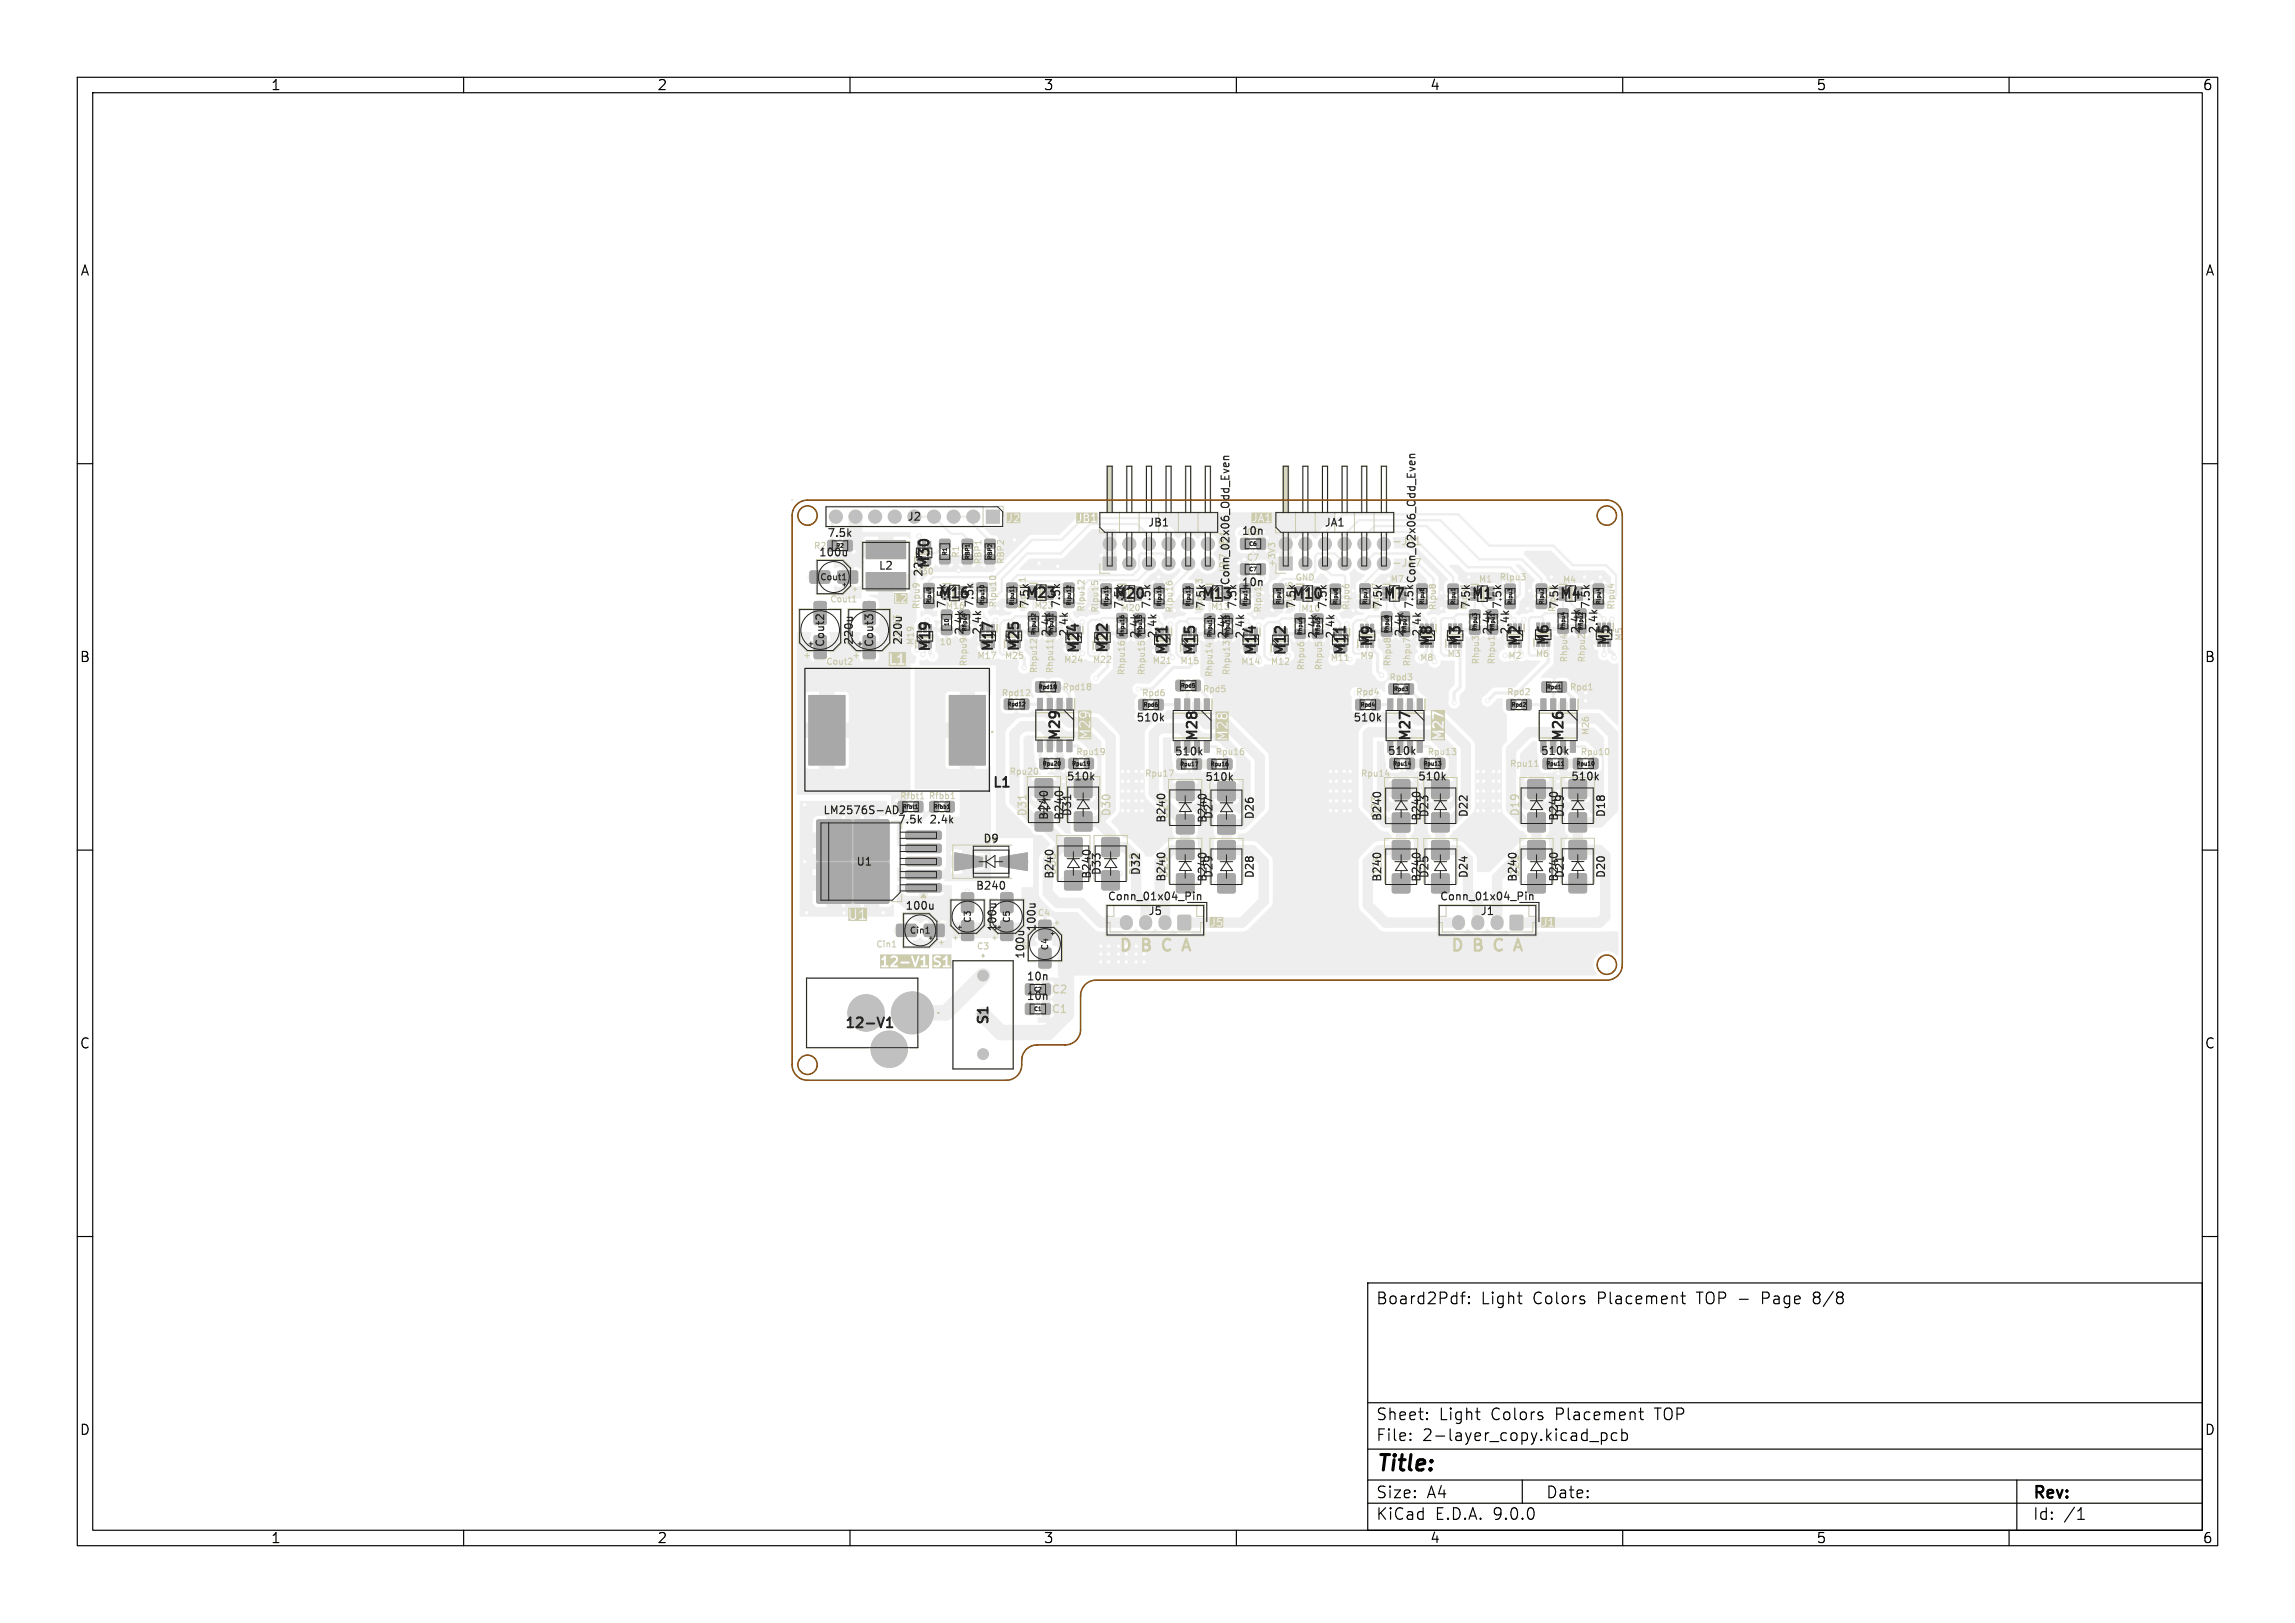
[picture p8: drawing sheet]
<svg xmlns="http://www.w3.org/2000/svg" width="297mm" height="210mm" viewBox="0 0 297 210" stroke-linecap="round" stroke-linejoin="round" font-family="sans-serif">
<defs><g id="words">
<text font-size="2.8" x="178" y="190.9">Title:</text>
<g font-size="2.1" fill="#cca">
<text x="144.7" y="123.2">D</text>
<text x="148" y="123.2">B</text>
<text x="151.2" y="123.2">C</text>
<text x="187.7" y="123.2">D</text>
<text x="190.9" y="123.2">B</text>
<text x="194.2" y="123.2">C</text>
</g>
<g font-size="2.1">
<text x="178" y="169">Board2Pdf:</text>
<text x="191.7" y="169">Light</text>
<text x="198.4" y="169">Colors</text>
<text x="206.9" y="169">Placement</text>
<text x="219.9" y="169">TOP -</text>
<text x="228.5" y="169">Page</text>
<text x="235.3" y="169">8/8</text>
<text x="178" y="184">Sheet:</text>
<text x="186.2" y="184">Light</text>
<text x="193" y="184">Colors</text>
<text x="201.5" y="184">Placement</text>
<text x="214.5" y="184">TOP</text>
<text x="178" y="186.7">File:</text>
<text x="184.1" y="186.7">2-layer_copy.kicad_pcb</text>
<text x="178" y="196.9">KiCad</text>
<text x="178" y="194.1">Size:</text>
<text x="184.7" y="194.1">A4</text>
<text x="185.7" y="196.9">E.D.A.</text>
<text x="193.3" y="196.9">9.0.0</text>
<text x="200" y="194.1">Date:</text>
<text x="263" y="194.3">Rev:</text>
<text x="263" y="196.9">Id:</text>
<text x="267.1" y="196.9">/1</text>
</g>
<g font-size="1.8">
<text x="35" y="11.9">1</text>
<text x="85" y="11.9">2</text>
<text x="135" y="11.9">3</text>
<text x="185" y="11.9">4</text>
<text x="235" y="11.9">5</text>
<text x="285" y="11.9">6</text>
<text x="10.3" y="35.9">A</text>
<text x="285.4" y="35.9">A</text>
<text x="10.3" y="85.9">B</text>
<text x="285.3" y="85.9">B</text>
<text x="10.3" y="135.9">C</text>
<text x="285.3" y="135.9">C</text>
<text x="10.3" y="185.9">D</text>
<text x="285.3" y="185.9">D</text>
<text x="35" y="199.9">1</text>
<text x="85" y="199.9">2</text>
<text x="135" y="199.9">3</text>
<text x="185" y="199.9">4</text>
<text x="235" y="199.9">5</text>
<text x="285" y="199.9">6</text>
</g>
<g font-size="1.8" fill="#222">
<text x="120.6" y="73.7" transform="rotate(-90 120.6 73.7)">M30</text>
<text x="121.3" y="77.7">M16</text>
<text x="132.6" y="77.7">M23</text>
<text x="144" y="77.8">M20</text>
<text x="155.4" y="77.8">M13</text>
<text x="167.1" y="77.8">M10</text>
<text x="178.9" y="77.8">M7</text>
<text x="190.3" y="77.8">M1</text>
<text x="201.7" y="77.8">M4</text>
<text x="177.9" y="83.9" transform="rotate(-90 177.9 83.9)">M9</text>
<text x="185.7" y="83.8" transform="rotate(-90 185.7 83.8)">M8</text>
<text x="189.3" y="83.8" transform="rotate(-90 189.3 83.8)">M3</text>
<text x="197.1" y="83.8" transform="rotate(-90 197.1 83.8)">M2</text>
<text x="200.7" y="83.7" transform="rotate(-90 200.7 83.7)">M6</text>
<text x="208.6" y="83.7" transform="rotate(-90 208.6 83.7)">M5</text>
<text x="120.7" y="84.5" transform="rotate(-90 120.7 84.5)">M19</text>
<text x="128.8" y="84.5" transform="rotate(-90 128.8 84.5)">M17</text>
<text x="132.2" y="84.5" transform="rotate(-90 132.2 84.5)">M25</text>
<text x="140" y="84.7" transform="rotate(-90 140 84.7)">M24</text>
<text x="143.7" y="84.7" transform="rotate(-90 143.7 84.7)">M22</text>
<text x="151.4" y="85" transform="rotate(-90 151.4 85)">M21</text>
<text x="155" y="85" transform="rotate(-90 155 85)">M15</text>
<text x="162.9" y="85" transform="rotate(-90 162.9 85)">M14</text>
<text x="166.7" y="85" transform="rotate(-90 166.7 85)">M12</text>
<text x="174.5" y="85" transform="rotate(-90 174.5 85)">M11</text>
<text x="137.5" y="96" transform="rotate(-90 137.5 96)">M29</text>
<text x="155.3" y="96.1" transform="rotate(-90 155.3 96.1)">M28</text>
<text x="182.8" y="96.1" transform="rotate(-90 182.8 96.1)">M27</text>
<text x="202.7" y="96.1" transform="rotate(-90 202.7 96.1)">M26</text>
<text x="128.3" y="102.2">L1</text>
<text x="109.2" y="133.4">12-V1</text>
<text x="128.2" y="132.8" transform="rotate(-90 128.2 132.8)">S1</text>
</g>
<g font-size="1.4" fill="#222">
<text x="107" y="69.7">7.5k</text>
<text x="117.3" y="67.6">J2</text>
<text x="148.5" y="68.3">JB1</text>
<text x="159" y="71.4" transform="rotate(-90 159 71.4)">JB1</text>
<text x="160.6" y="69.4">10n</text>
<text x="171.3" y="68.3">JA1</text>
<text x="180.1" y="70.6">-JA1</text>
<text x="105.9" y="72.2">100u</text>
<text x="113.6" y="73.9">L2</text>
<text x="119.6" y="74.7" transform="rotate(-90 119.6 74.7)">22u</text>
<text x="159" y="74.4" transform="rotate(-90 159 74.4)">JB7</text>
<text x="159.3" y="75.8" transform="rotate(-90 159.3 75.8)">Conn_02x06_Odd_Even</text>
<text x="160.6" y="76.1">10n</text>
<text x="180.1" y="73.4">-JA7</text>
<text x="106.9" y="83.8" transform="rotate(-90 106.9 83.8)">Cout2</text>
<text x="110.6" y="83.5" transform="rotate(-90 110.6 83.5)">220u</text>
<text x="113.2" y="83.8" transform="rotate(-90 113.2 83.8)">Cout3</text>
<text x="122.6" y="78.8" transform="rotate(-90 122.6 78.8)">7.5k</text>
<text x="124.9" y="82.2" transform="rotate(-90 124.9 82.2)">2.4k</text>
<text x="126.2" y="78.7" transform="rotate(-90 126.2 78.7)">7.5k</text>
<text x="127.2" y="82.2" transform="rotate(-90 127.2 82.2)">2.4k</text>
<text x="133.3" y="78.8" transform="rotate(-90 133.3 78.8)">7.5k</text>
<text x="136.1" y="82.5" transform="rotate(-90 136.1 82.5)">2.4k</text>
<text x="137.4" y="78.8" transform="rotate(-90 137.4 78.8)">7.5k</text>
<text x="138.4" y="82.5" transform="rotate(-90 138.4 82.5)">2.4k</text>
<text x="145.5" y="78.9" transform="rotate(-90 145.5 78.9)">7.5k</text>
<text x="147.6" y="82.7" transform="rotate(-90 147.6 82.7)">2.4k</text>
<text x="149.1" y="78.9" transform="rotate(-90 149.1 78.9)">7.5k</text>
<text x="149.9" y="82.7" transform="rotate(-90 149.9 82.7)">2.4k</text>
<text x="156.1" y="78.9" transform="rotate(-90 156.1 78.9)">7.5k</text>
<text x="158.9" y="82.8" transform="rotate(-90 158.9 82.8)">2.4k</text>
<text x="160.2" y="78.9" transform="rotate(-90 160.2 78.9)">7.5k</text>
<text x="161.2" y="82.7" transform="rotate(-90 161.2 82.7)">2.4k</text>
<text x="167.8" y="78.9" transform="rotate(-90 167.8 78.9)">7.5k</text>
<text x="170.6" y="82.7" transform="rotate(-90 170.6 82.7)">2.4k</text>
<text x="171.9" y="78.9" transform="rotate(-90 171.9 78.9)">7.5k</text>
<text x="172.9" y="82.7" transform="rotate(-90 172.9 82.7)">2.4k</text>
<text x="179" y="78.9" transform="rotate(-90 179 78.9)">7.5k</text>
<text x="181.8" y="82.5" transform="rotate(-90 181.8 82.5)">2.4k</text>
<text x="183.1" y="78.9" transform="rotate(-90 183.1 78.9)">7.5k Conn_02x06_Odd_Even</text>
<text x="184.1" y="82.5" transform="rotate(-90 184.1 82.5)">2.4k</text>
<text x="190.4" y="78.9" transform="rotate(-90 190.4 78.9)">7.5k</text>
<text x="193.2" y="82.2" transform="rotate(-90 193.2 82.2)">2.4k</text>
<text x="194.5" y="78.9" transform="rotate(-90 194.5 78.9)">7.5k</text>
<text x="195.5" y="82.2" transform="rotate(-90 195.5 82.2)">2.4k</text>
<text x="201.9" y="78.9" transform="rotate(-90 201.9 78.9)">7.5k</text>
<text x="204.6" y="82.1" transform="rotate(-90 204.6 82.1)">2.4k</text>
<text x="205.9" y="78.9" transform="rotate(-90 205.9 78.9)">7.5k</text>
<text x="206.9" y="82.1" transform="rotate(-90 206.9 82.1)">2.4k</text>
<text x="147" y="93.6">510k</text>
<text x="175.1" y="93.6">510k</text>
<text x="138" y="101.2">510k</text>
<text x="151.9" y="97.9">510k</text>
<text x="155.9" y="101.2">510k</text>
<text x="179.5" y="97.9">510k</text>
<text x="183.4" y="101.2">510k</text>
<text x="199.3" y="97.9">510k</text>
<text x="203.2" y="101.2">510k</text>
<text x="106.5" y="105.6">LM2576S-ADJ</text>
<text x="116.1" y="106.8">7.5k</text>
<text x="120.2" y="106.8">2.4k</text>
<text x="135.8" y="106.2" transform="rotate(-90 135.8 106.2)">B240</text>
<text x="137.8" y="106.2" transform="rotate(-90 137.8 106.2)">B240</text>
<text x="138.8" y="105.7" transform="rotate(-90 138.8 105.7)">D31</text>
<text x="151" y="106.6" transform="rotate(-90 151 106.6)">B240</text>
<text x="151.3" y="106.1" transform="rotate(-90 151.3 106.1)">D27</text>
<text x="156.3" y="106.6" transform="rotate(-90 156.3 106.6)">B240</text>
<text x="157.1" y="106.1" transform="rotate(-90 157.1 106.1)">D27</text>
<text x="162.4" y="106.1" transform="rotate(-90 162.4 106.1)">D26</text>
<text x="178.7" y="106" transform="rotate(-90 178.7 106)">D23</text>
<text x="178.9" y="106.3" transform="rotate(-90 178.9 106.3)">B240</text>
<text x="184" y="106.3" transform="rotate(-90 184 106.3)">B240</text>
<text x="185" y="105.9" transform="rotate(-90 185 105.9)">D23</text>
<text x="190.1" y="105.8" transform="rotate(-90 190.1 105.8)">D22</text>
<text x="201.8" y="106.3" transform="rotate(-90 201.8 106.3)">B240</text>
<text x="202.6" y="105.8" transform="rotate(-90 202.6 105.8)">D19</text>
<text x="207.9" y="105.8" transform="rotate(-90 207.9 105.8)">D18</text>
<text x="110.7" y="112.2">U1</text>
<text x="127.2" y="109.2">D9</text>
<text x="136.5" y="113.8" transform="rotate(-90 136.5 113.8)">B240</text>
<text x="136.8" y="113.3" transform="rotate(-90 136.8 113.3)">D33</text>
<text x="141.4" y="113.8" transform="rotate(-90 141.4 113.8)">B240</text>
<text x="142.6" y="113.3" transform="rotate(-90 142.6 113.3)">D33</text>
<text x="147.5" y="113.3" transform="rotate(-90 147.5 113.3)">D32</text>
<text x="151.3" y="113.7" transform="rotate(-90 151.3 113.7)">D29</text>
<text x="157.1" y="113.7" transform="rotate(-90 157.1 113.7)">D29</text>
<text x="162.4" y="113.7" transform="rotate(-90 162.4 113.7)">D28</text>
<text x="179" y="113.6" transform="rotate(-90 179 113.6)">D25</text>
<text x="185" y="113.7" transform="rotate(-90 185 113.7)">D25</text>
<text x="190.1" y="113.7" transform="rotate(-90 190.1 113.7)">D24</text>
<text x="196.8" y="113.6" transform="rotate(-90 196.8 113.6)">D21</text>
<text x="202.6" y="113.7" transform="rotate(-90 202.6 113.7)">D21</text>
<text x="207.9" y="113.7" transform="rotate(-90 207.9 113.7)">D20</text>
<text x="117.1" y="117.9">100u</text>
<text x="126.2" y="115.3">B240</text>
<text x="143.3" y="116.7">Conn_01x04_Pin</text>
<text x="148.5" y="118.6">J5</text>
<text x="151" y="114.2" transform="rotate(-90 151 114.2)">B240</text>
<text x="156.3" y="114.2" transform="rotate(-90 156.3 114.2)">B240</text>
<text x="184" y="114.2" transform="rotate(-90 184 114.2)">B240</text>
<text x="186.3" y="116.7">Conn_01x04_Pin</text>
<text x="191.5" y="118.6">J1</text>
<text x="196.5" y="114.2" transform="rotate(-90 196.5 114.2)">B240</text>
<text x="201.8" y="114.2" transform="rotate(-90 201.8 114.2)">B240</text>
<text x="129.1" y="120.6" transform="rotate(-90 129.1 120.6)">100u</text>
<text x="132.8" y="124.2" transform="rotate(-90 132.8 124.2)">100u</text>
<text x="134.2" y="120.6" transform="rotate(-90 134.2 120.6)">100u</text>
<text x="132.8" y="127.1">10n</text>
<text x="132.8" y="129.6">10n</text>
</g>
<g font-size="1.4" fill="#cca">
<text x="133" y="105.7" transform="rotate(-90 133 105.7)">D31</text>
<text x="143.9" y="105.7" transform="rotate(-90 143.9 105.7)">D30</text>
<text x="196.8" y="105.7" transform="rotate(-90 196.8 105.7)">D19</text>
<text x="136" y="128.7">C2</text>
<text x="136" y="131.3">C1</text>
</g>
<g font-size="1.1" fill="#222">
<text x="105.3" y="71.2">R2</text>
<text x="161.3" y="69.4">C6</text>
<text x="106.1" y="75.2">Cout1</text>
<text x="118.3" y="74.5">M30</text>
<text x="179.9" y="75.5">M7</text>
<text x="191.3" y="75.5">M1</text>
<text x="202.2" y="75.5">M4</text>
<text x="116.6" y="83.1" transform="rotate(-90 116.6 83.1)">Cout3</text>
<text x="118.4" y="83.5" transform="rotate(-90 118.4 83.5)">M19</text>
<text x="133.8" y="78.9">M23</text>
<text x="155.8" y="79.1" transform="rotate(-90 155.8 79.1)">Rlpu13</text>
<text x="156.7" y="79">M13</text>
<text x="167.4" y="78.7" transform="rotate(-90 167.4 78.7)">Rlpu5</text>
<text x="125.8" y="119.5" transform="rotate(-90 125.8 119.5)">C3</text>
<text x="130.9" y="119.5" transform="rotate(-90 130.9 119.5)">C5</text>
<text x="134.2" y="118.7">C4</text>
<text x="117.7" y="121">Cin1</text>
<text x="131.3" y="123">C5</text>
<text x="135.8" y="123" transform="rotate(-90 135.8 123)">C4</text>
</g>
<g font-size="1.1" fill="#cca">
<text x="124.2" y="72.2" transform="rotate(-90 124.2 72.2)">R1</text>
<text x="127.1" y="73" transform="rotate(-90 127.1 73)">RBP1</text>
<text x="130.1" y="73" transform="rotate(-90 130.1 73)">RBP2</text>
<text x="161.3" y="72.7">C7</text>
<text x="165.1" y="73.4" transform="rotate(-90 165.1 73.4)">+3V3</text>
<text x="167.6" y="75.2">GND</text>
<text x="194" y="75.2">Rlpu3</text>
<text x="107.4" y="78.1">Cout1</text>
<text x="119.1" y="78.9" transform="rotate(-90 119.1 78.9)">Rlpu9</text>
<text x="121.6" y="83.6">10</text>
<text x="122.4" y="78.9">M16</text>
<text x="129" y="78.6" transform="rotate(-90 129 78.6)">Rlpu10</text>
<text x="140.5" y="79.2" transform="rotate(-90 140.5 79.2)">Rlpu12</text>
<text x="142.2" y="79.3" transform="rotate(-90 142.2 79.3)">Rlpu15</text>
<text x="145.1" y="79.2">M20</text>
<text x="151.9" y="79.3" transform="rotate(-90 151.9 79.3)">Rlpu16</text>
<text x="163.3" y="79.3" transform="rotate(-90 163.3 79.3)">Rlpu14</text>
<text x="168.4" y="79.3">M10</text>
<text x="174.8" y="79" transform="rotate(-90 174.8 79)">Rlpu6</text>
<text x="185.9" y="79" transform="rotate(-90 185.9 79)">Rlpu8</text>
<text x="209.1" y="78.9" transform="rotate(-90 209.1 78.9)">Rlpu4</text>
<text x="210.1" y="83" transform="rotate(-90 210.1 83)">M5</text>
<text x="106.9" y="86.1">Cout2</text>
<text x="125.2" y="86.3" transform="rotate(-90 125.2 86.3)">Rhpu9</text>
<text x="126.4" y="85.4">M17</text>
<text x="130" y="85.4">M25</text>
<text x="134.3" y="87.2" transform="rotate(-90 134.3 87.2)">Rhpu12</text>
<text x="136.4" y="87.2" transform="rotate(-90 136.4 87.2)">Rhpu11</text>
<text x="137.5" y="89.5">Rpd18</text>
<text x="137.7" y="85.9">M24</text>
<text x="141.4" y="85.9">M22</text>
<text x="145.7" y="87.4" transform="rotate(-90 145.7 87.4)">Rhpu16</text>
<text x="148.3" y="87.4" transform="rotate(-90 148.3 87.4)">Rhpu15</text>
<text x="149.1" y="86">M21</text>
<text x="152.7" y="86.1">M15</text>
<text x="155.6" y="89.7">Rpd5</text>
<text x="157" y="87.7" transform="rotate(-90 157 87.7)">Rhpu14</text>
<text x="159.3" y="87.4" transform="rotate(-90 159.3 87.4)">Rhpu13</text>
<text x="160.6" y="86.1">M14</text>
<text x="164.4" y="86.1">M12</text>
<text x="168.9" y="86.8" transform="rotate(-90 168.9 86.8)">Rhpu6</text>
<text x="171.2" y="86.8" transform="rotate(-90 171.2 86.8)">Rhpu5</text>
<text x="172.1" y="85.6">M11</text>
<text x="176" y="85.4">M9</text>
<text x="179.8" y="88.2">Rpd3</text>
<text x="180.1" y="86.3" transform="rotate(-90 180.1 86.3)">Rhpu8</text>
<text x="182.6" y="86.3" transform="rotate(-90 182.6 86.3)">Rhpu7</text>
<text x="183.7" y="85.6">M8</text>
<text x="187.3" y="85.1">M3</text>
<text x="191.5" y="86" transform="rotate(-90 191.5 86)">Rhpu3</text>
<text x="193.6" y="86" transform="rotate(-90 193.6 86)">Rhpu1</text>
<text x="195.1" y="85.4">M2</text>
<text x="198.7" y="85.1">M6</text>
<text x="203" y="85.8" transform="rotate(-90 203 85.8)">Rhpu4</text>
<text x="203.1" y="89.5">Rpd1</text>
<text x="205.2" y="85.8" transform="rotate(-90 205.2 85.8)">Rhpu2</text>
<text x="129.6" y="90.2">Rpd12</text>
<text x="147.7" y="90.2">Rpd6</text>
<text x="175.4" y="90.1">Rpd4</text>
<text x="195" y="90.1">Rpd2</text>
<text x="205.7" y="95.2" transform="rotate(-90 205.7 95.2)">M26</text>
<text x="130.6" y="100.4">Rpu20</text>
<text x="139.2" y="97.8">Rpu19</text>
<text x="148.1" y="100.6">Rpu17</text>
<text x="157.3" y="97.8">Rpu16</text>
<text x="176.1" y="100.6">Rpu14</text>
<text x="184.7" y="97.8">Rpu13</text>
<text x="195.4" y="99.4">Rpu11</text>
<text x="204.5" y="97.8">Rpu10</text>
<text x="116.4" y="103.6">Rfbt1</text>
<text x="120.1" y="103.5">Rfbb1</text>
<text x="113.3" y="122.7">Cin1</text>
<text x="126.4" y="123">C3</text>
</g>
<g font-size=".7" fill="#222">
<text x="108.1" y="71">R2</text>
<text x="122.6" y="71.9" transform="rotate(-90 122.6 71.9)">R1</text>
<text x="161.6" y="70.7">C6</text>
<text x="125.6" y="72.4" transform="rotate(-90 125.6 72.4)">RBP1</text>
<text x="128.5" y="72.4" transform="rotate(-90 128.5 72.4)">RBP2</text>
<text x="161.6" y="74">C7</text>
<text x="120.6" y="78.2" transform="rotate(-90 120.6 78.2)">Rlpu9</text>
<text x="122.9" y="81.1" transform="rotate(-90 122.9 81.1)">10</text>
<text x="125.2" y="81.8" transform="rotate(-90 125.2 81.8)">Rhpu9</text>
<text x="127.5" y="78.4" transform="rotate(-90 127.5 78.4)">Rlpu10</text>
<text x="131.3" y="78.4" transform="rotate(-90 131.3 78.4)">Rlpu11</text>
<text x="134.1" y="82.2" transform="rotate(-90 134.1 82.2)">Rhpu12</text>
<text x="136.4" y="82.2" transform="rotate(-90 136.4 82.2)">Rhpu11</text>
<text x="138.7" y="78.4" transform="rotate(-90 138.7 78.4)">Rlpu12</text>
<text x="143.5" y="78.5" transform="rotate(-90 143.5 78.5)">Rlpu15</text>
<text x="145.6" y="82.4" transform="rotate(-90 145.6 82.4)">Rhpu16</text>
<text x="147.9" y="82.4" transform="rotate(-90 147.9 82.4)">Rhpu15</text>
<text x="150.4" y="78.5" transform="rotate(-90 150.4 78.5)">Rlpu16</text>
<text x="154.1" y="78.5" transform="rotate(-90 154.1 78.5)">Rlpu13</text>
<text x="156.9" y="82.5" transform="rotate(-90 156.9 82.5)">Rhpu14</text>
<text x="159.2" y="82.5" transform="rotate(-90 159.2 82.5)">Rhpu13</text>
<text x="161.5" y="78.5" transform="rotate(-90 161.5 78.5)">Rlpu14</text>
<text x="165.8" y="78.3" transform="rotate(-90 165.8 78.3)">Rlpu5</text>
<text x="168.6" y="82.3" transform="rotate(-90 168.6 82.3)">Rhpu6</text>
<text x="170.9" y="82.3" transform="rotate(-90 170.9 82.3)">Rhpu5</text>
<text x="173.2" y="78.3" transform="rotate(-90 173.2 78.3)">Rlpu6</text>
<text x="177" y="78.3" transform="rotate(-90 177 78.3)">Rlpu7</text>
<text x="179.8" y="82" transform="rotate(-90 179.8 82)">Rhpu8</text>
<text x="182.1" y="82" transform="rotate(-90 182.1 82)">Rhpu7</text>
<text x="184.4" y="78.3" transform="rotate(-90 184.4 78.3)">Rlpu8</text>
<text x="188.4" y="78.3" transform="rotate(-90 188.4 78.3)">Rlpu1</text>
<text x="191.2" y="81.7" transform="rotate(-90 191.2 81.7)">Rhpu3</text>
<text x="193.5" y="81.7" transform="rotate(-90 193.5 81.7)">Rhpu1</text>
<text x="195.8" y="78.3" transform="rotate(-90 195.8 78.3)">Rlpu3</text>
<text x="199.9" y="78.3" transform="rotate(-90 199.9 78.3)">Rlpu2</text>
<text x="202.6" y="81.6" transform="rotate(-90 202.6 81.6)">Rhpu4</text>
<text x="204.9" y="81.6" transform="rotate(-90 204.9 81.6)">Rhpu2</text>
<text x="207.2" y="78.3" transform="rotate(-90 207.2 78.3)">Rlpu4</text>
<text x="134.4" y="89.3">Rpd18</text>
<text x="152.8" y="89.1">Rpd5</text>
<text x="180.3" y="89.5">Rpd3</text>
<text x="200.1" y="89.3">Rpd1</text>
<text x="130.3" y="91.5">Rpd12</text>
<text x="147.9" y="91.6">Rpd6</text>
<text x="176" y="91.6">Rpd4</text>
<text x="195.6" y="91.6">Rpd2</text>
<text x="134.9" y="99.2">Rpu20</text>
<text x="138.7" y="99.2">Rpu19</text>
<text x="152.7" y="99.2">Rpu17</text>
<text x="156.6" y="99.2">Rpu16</text>
<text x="180.2" y="99.2">Rpu14</text>
<text x="184.1" y="99.2">Rpu13</text>
<text x="200" y="99.2">Rpu11</text>
<text x="204" y="99.2">Rpu10</text>
<text x="116.8" y="104.8">Rfbt1</text>
<text x="120.7" y="104.8">Rfbb1</text>
<text x="133.8" y="128.4">C2</text>
<text x="133.8" y="130.9">C1</text>
</g>
</g></defs>
<g fill="#eee" stroke="#eee" stroke-width=".13">
<path d="M181.1 79.2l.2-.1 1.1 .1v.2v.9h-.2h-1.1l-.1-.2z"/>
<path d="M181.1 81.2l.2-.1 1.1 .1v.2v.9h-.2h-1.1l-.1-.2z"/>
<path d="M183.4 77.6l.2-.1 1.1 .1v.2v.9h-.2h-1.1l-.1-.2z"/>
<path d="M183.4 75.6l.2-.1 1.1 .1v.2v.9h-.2h-1.1l-.1-.2z"/>
<path d="M198.9 80.6h.4v1h-.4z"/>
<path d="M199.5 80.6h.4v1h-.4z"/>
<path d="M200.2 80.6h.4v1h-.4z"/>
<path d="M199.6 88.3l.2-.1 .9 .1v.2v1l-.2 .1-.9-.1-.1-.1z"/>
<path d="M201.6 88.3l.2-.1 .9 .1v.2v1l-.2 .1-.9-.1-.1-.1z"/>
<path d="M121.6 69.8h.2h1.1l.1 .2-.1 .9-.2 .1-1.1-.1v-.2z"/>
<path d="M121.6 71.8h.2h1.1l.1 .2-.1 .9-.2 .1-1.1-.1v-.2z"/>
<path d="M195.5 118.5l.2-.1 1.3 .1 .1 .2v1.4l-.1 .2-.2 .1-1.3-.1-.1-.2v-1.4z"/>
<path d="M105.4 77.9l1.3-.1 .2 .2v2.6l-.1 .2h-1.2l-.2-.1-.1-2.6z"/>
<path d="M105.4 82.3l1.3-.1 .2 .2v2.6l-.1 .2h-1.2l-.2-.1-.1-2.6z"/>
<path d="M167.6 79.5l.2-.1 1.1 .1v.2v.8l-.2 .1-1.1-.1-.1-.1z"/>
<path d="M167.6 81.5l.2-.1 1.1 .1v.2v.8l-.2 .1-1.1-.1-.1-.1z"/>
<path d="M134.6 98.2l.2-.1 .9 .1v.2v1l-.2 .1-.9-.1-.1-.1z"/>
<path d="M136.6 98.2l.2-.1 .9 .1v.2v1l-.2 .1-.9-.1-.1-.1z"/>
<path d="M160.6 69.7l.2-.1 .8 .1 .1 .2-.1 1.1-.2 .1-.8-.1-.1-.2z"/>
<path d="M162.7 69.7l.1-.1 .9 .1 .1 .2-.1 1.1-.2 .1-.8-.1-.1-.2z"/>
<path d="M142.5 75.6l.2-.1 1.1 .1 .1 .2-.1 .9h-.2h-1.1v-.2z"/>
<path d="M142.5 77.6l.2-.1 1.1 .1 .1 .2-.1 .9h-.2h-1.1v-.2z"/>
<path d="M157.6 105.5l.2-.1h1.8l.2 .1 .1 .2v2l-.1 .2h-.2h-1.8h-.2v-.2v-2z"/>
<path d="M157.6 101.2l.2-.1h1.8l.2 .1 .1 .2v2l-.1 .2h-.2h-1.8h-.2v-.2v-2z"/>
<path d="M187.5 80.7h.4v1h-.4z"/>
<path d="M188.1 80.7h.4v1h-.4z"/>
<path d="M188.8 80.7h.4v1h-.4z"/>
<path d="M107.2 70l.2-.1 .8 .1 .1 .2-.1 1-.1 .1-.9-.1-.1-.1z"/>
<path d="M109.2 70l.2-.1 .8 .1 .1 .2-.1 1-.1 .1-.9-.1-.1-.1z"/>
<path d="M197.8 113.1h.1h1.9h.1l.1 .2v2l-.1 .2-.1 .1h-1.9l-.1-.1-.1-.2v-2z"/>
<path d="M197.8 108.8h.1h1.9h.1l.1 .2v2l-.1 .2-.1 .1h-1.9l-.1-.1-.1-.2v-2z"/>
<path d="M142.7 112.7h.1h1.8h.2l.1 .2v2l-.1 .2-.2 .1h-1.8l-.1-.1-.1-.2v-2z"/>
<path d="M142.7 108.4h.1h1.8h.2l.1 .2v2l-.1 .2-.2 .1h-1.8l-.1-.1-.1-.2v-2z"/>
<path d="M149.4 77.6l.2-.1 1 .1 .1 .2-.1 .9h-.1h-1.1l-.1-.2z"/>
<path d="M149.4 75.6l.2-.1 1 .1 .1 .2-.1 .9h-.1h-1.1l-.1-.2z"/>
<path d="M124.5 115.6l1.3-.1 .2 .2v2.2l-.1 .2h-1.2l-.3-.1v-2.2z"/>
<path d="M124.5 119.2l1.3-.1 .2 .2v2.2l-.1 .2h-1.2l-.3-.1v-2.2z"/>
<path d="M127.5 69.8h.2h1l.1 .2-.1 .9-.1 .1-1.1-.1-.1-.2z"/>
<path d="M127.5 71.8h.2h1l.1 .2-.1 .9-.1 .1-1.1-.1-.1-.2z"/>
<path d="M203.1 105.2h.2h1.8h.2v.2v2v.2l-.2 .1h-1.8l-.2-.1-.1-.2v-2z"/>
<path d="M203.1 100.9h.2h1.8h.2v.2v2v.2l-.2 .1h-1.8l-.2-.1-.1-.2v-2z"/>
<path d="M124.6 71.8h.1h1.1l.1 .2-.1 .9-.2 .1-1-.1-.1-.2z"/>
<path d="M124.6 69.8h.1h1.1l.1 .2-.1 .9-.2 .1-1-.1-.1-.2z"/>
<path d="M135.4 79.2l.2-.1 1.1 .1v.2v.9h-.2h-1.1l-.1-.2z"/>
<path d="M135.4 81.2l.2-.1 1.1 .1v.2v.9h-.2h-1.1l-.1-.2z"/>
<path d="M111.8 77.9l1.2-.1 .3 .2v2.6l-.2 .2h-1.2l-.2-.1v-2.6z"/>
<path d="M111.8 82.3l1.2-.1 .3 .2v2.6l-.2 .2h-1.2l-.2-.1v-2.6z"/>
<path d="M203.9 78.8h.2h1.1l.1 .2-.1 .9-.2 .1-1.1-.1v-.2z"/>
<path d="M203.9 80.8h.2h1.1l.1 .2-.1 .9-.2 .1-1.1-.1v-.2z"/>
<path d="M164.8 75.6l.2-.1 1.1 .1 .1 .2-.1 .9h-.2h-1.1v-.2z"/>
<path d="M164.8 77.6l.2-.1 1.1 .1 .1 .2-.1 .9h-.2h-1.1v-.2z"/>
<path d="M180.2 105.2h.2h1.8h.2l.1 .2v2l-.1 .2-.2 .1h-1.8l-.2-.1v-.2v-2z"/>
<path d="M180.2 100.9h.2h1.8h.2l.1 .2v2l-.1 .2-.2 .1h-1.8l-.2-.1v-.2v-2z"/>
<path d="M152.2 88.1l.2-.1 .9 .1 .1 .2-.1 1-.2 .1-.9-.1v-.1z"/>
<path d="M154.2 88.1l.2-.1 .9 .1 .1 .2-.1 1-.2 .1-.9-.1v-.1z"/>
<path d="M179.9 98.2l.2-.1 .9 .1 .1 .2-.1 1-.2 .1-.9-.1v-.1z"/>
<path d="M181.9 98.2l.2-.1 .9 .1 .1 .2-.1 1-.2 .1-.9-.1v-.1z"/>
<path d="M199.8 98.2l.1-.1 .9 .1 .1 .2-.1 1-.2 .1-.8-.1-.1-.1z"/>
<path d="M201.8 98.2l.1-.1 .9 .1 .1 .2-.1 1-.2 .1-.8-.1-.1-.1z"/>
<path d="M152.3 113.1l.2-.1h1.8l.2 .1v.2v2v.2h-.2h-1.8h-.2l-.1-.2v-2z"/>
<path d="M152.3 108.8l.2-.1h1.8l.2 .1v.2v2v.2h-.2h-1.8h-.2l-.1-.2v-2z"/>
<path d="M176.1 80.8h.4v1h-.4z"/>
<path d="M176.7 80.8h.4v1h-.4z"/>
<path d="M177.4 80.8h.4v1h-.4z"/>
<path d="M132.8 127.4l.1-.1 .9 .1 .1 .1-.1 1.2h-.2h-.8l-.1-.2z"/>
<path d="M134.8 127.4l.2-.1 .9 .1v.1v1.2h-.2h-.9v-.2z"/>
<path d="M149.4 90.6l.2-.1 .9 .1v.1v1.1l-.2 .1-.9-.1-.1-.2z"/>
<path d="M147.4 90.6l.2-.1 .9 .1v.1v1.1l-.2 .1-.9-.1-.1-.2z"/>
<path d="M152.4 98.2h.2h.8l.1 .2-.1 1.1-.1 .1-.9-.1-.1-.2z"/>
<path d="M154.4 98.2h.2h.8l.1 .2-.1 1.1-.1 .1-.9-.1-.1-.2z"/>
<path d="M146.9 79.4h.2h1l.1 .2-.1 .9-.1 .1-1.1-.1-.1-.2z"/>
<path d="M146.9 81.4h.2h1l.1 .2-.1 .9-.1 .1-1.1-.1-.1-.2z"/>
<path d="M190.2 79l.2-.1 1.1 .1 .1 .1-.1 .9-.2 .1-1.1-.1v-.2z"/>
<path d="M190.2 81l.2-.1 1.1 .1 .1 .1-.1 .9-.2 .1-1.1-.1v-.2z"/>
<path d="M172.2 77.6h.2h1l.1 .2-.1 .9-.1 .1-1.1-.1-.1-.2z"/>
<path d="M172.2 75.6h.2h1l.1 .2-.1 .9-.1 .1-1.1-.1-.1-.2z"/>
<path d="M104.7 90h4.6v9h-4.6z"/>
<path d="M122.8 90h4.7v9h-4.7z"/>
<path d="M158.3 98.2h.2h.9v.2v1.1l-.2 .1-.9-.1-.1-.2z"/>
<path d="M156.3 98.2h.2h.9v.2v1.1l-.2 .1-.9-.1-.1-.2z"/>
<path d="M129.4 110.9l3.6-.6v2.3l-3.6-.6z"/>
<path d="M123.6 110.3l3.6 .6v1.1l-3.6 .6z"/>
<path d="M207.4 80.6h.4v1h-.4z"/>
<path d="M208 80.6h.4v1h-.4z"/>
<path d="M138.1 95.8h.6v1.5h-.6z"/>
<path d="M136.8 95.8h.7v1.5h-.7z"/>
<path d="M135.5 95.8h.7v1.5h-.7z"/>
<path d="M134.3 95.8h.6v1.5h-.6z"/>
<path d="M134.3 90.4h.6v1.5h-.6z"/>
<path d="M135.5 90.4h.7v1.5h-.7z"/>
<path d="M136.8 90.4h.7v1.5h-.7z"/>
<path d="M138.1 90.4h.6v1.5h-.6z"/>
<path d="M197 90.6l.2-.1 .9 .1 .1 .1-.1 1.1-.2 .1-.9-.1v-.2z"/>
<path d="M195 90.6l.2-.1 .9 .1 .1 .1-.1 1.1-.2 .1-.9-.1v-.2z"/>
<path d="M203.8 76h1v.4h-1z"/>
<path d="M203.8 76.6h1v.4h-1z"/>
<path d="M203.8 77.3h1v.4h-1z"/>
<path d="M116.1 119.7l.1-.1h2.2l.2 .2v1.2l-.3 .2h-2.2l-.1-.3z"/>
<path d="M119.7 119.7l.1-.1h2.2l.2 .2v1.2l-.3 .2h-2.2l-.1-.3z"/>
<path d="M127.6 66h1.7v1.7h-1.7z"/>
<path d="M185.3 113.1h.2h1.8h.2l.1 .2v2l-.1 .2-.2 .1h-1.8l-.2-.1v-.2v-2z"/>
<path d="M185.3 108.8h.2h1.8h.2l.1 .2v2l-.1 .2-.2 .1h-1.8l-.2-.1v-.2v-2z"/>
<path d="M183.4 95.8h.7v1.5h-.7z"/>
<path d="M182.1 95.8h.7v1.5h-.7z"/>
<path d="M180.9 95.8h.6v1.5h-.6z"/>
<path d="M179.6 95.8h.7v1.5h-.7z"/>
<path d="M179.6 90.4h.7v1.5h-.7z"/>
<path d="M180.9 90.4h.6v1.5h-.6z"/>
<path d="M182.1 90.4h.7v1.5h-.7z"/>
<path d="M183.4 90.4h.7v1.5h-.7z"/>
<path d="M140.4 98.2l.2-.1 .8 .1 .1 .2-.1 1-.1 .1-.9-.1-.1-.1z"/>
<path d="M138.4 98.2l.2-.1 .8 .1 .1 .2-.1 1-.1 .1-.9-.1-.1-.1z"/>
<path d="M133.1 79.2l.2-.1 1.1 .1v.2v.9h-.2h-1.1l-.1-.2z"/>
<path d="M133.1 81.2l.2-.1 1.1 .1v.2v.9h-.2h-1.1l-.1-.2z"/>
<path d="M152.3 105.5l.2-.1h1.8l.2 .1v.2v2v.1l-.2 .1h-1.8l-.2-.1-.1-.1v-2z"/>
<path d="M152.3 101.2l.2-.1h1.8l.2 .1v.2v2v.1l-.2 .1h-1.8l-.2-.1-.1-.1v-2z"/>
<path d="M177.5 90.6l.2-.1 .8 .1 .1 .1-.1 1.1-.1 .1-.9-.1-.1-.2z"/>
<path d="M175.5 90.6l.2-.1 .8 .1 .1 .1-.1 1.1-.1 .1-.9-.1-.1-.2z"/>
<path d="M203.2 95.8h.7v1.5h-.7z"/>
<path d="M202 95.8h.6v1.5h-.6z"/>
<path d="M200.7 95.8h.6v1.5h-.6z"/>
<path d="M199.4 95.8h.7v1.5h-.7z"/>
<path d="M199.4 90.4h.7v1.5h-.7z"/>
<path d="M200.7 90.4h.6v1.5h-.6z"/>
<path d="M202 90.4h.6v1.5h-.6z"/>
<path d="M203.2 90.4h.7v1.5h-.7z"/>
<path d="M160.5 77.6l.2-.1 1.1 .1v.2v.9h-.2h-1.1l-.1-.2z"/>
<path d="M160.5 75.6l.2-.1 1.1 .1v.2v.9h-.2h-1.1l-.1-.2z"/>
<path d="M132 90.5l.2-.1 .9 .1 .1 .2-.1 1-.2 .1-.9-.1v-.1z"/>
<path d="M130 90.5l.2-.1 .9 .1 .1 .2-.1 1-.2 .1-.9-.1v-.1z"/>
<path d="M137.7 77.5l.2-.1 1 .1 .1 .2-.1 .9h-.1h-1.1l-.1-.2z"/>
<path d="M137.7 75.5l.2-.1 1 .1 .1 .2-.1 .9h-.1h-1.1l-.1-.2z"/>
<path d="M197.8 105.2h.1h1.9h.1l.1 .2v2l-.1 .2-.1 .1h-1.9l-.1-.1-.1-.2v-2z"/>
<path d="M197.8 100.9h.1h1.9h.1l.1 .2v2l-.1 .2-.1 .1h-1.9l-.1-.1-.1-.2v-2z"/>
<path d="M112.1 69.9h5.1v2.4h-5.1z"/>
<path d="M112.1 74.1h5.1v2.3h-5.1z"/>
<path d="M198.9 75.6h.1h1.1l.1 .2-.1 .9-.2 .1-1-.1-.1-.2z"/>
<path d="M198.9 77.6h.1h1.1l.1 .2-.1 .9-.2 .1-1-.1-.1-.2z"/>
<path d="M165.5 72.1h1.7v1.7h-1.7z"/>
<path d="M185.3 105.2h.2h1.8h.2l.1 .2v2l-.1 .2-.2 .1h-1.8l-.2-.1v-.2v-2z"/>
<path d="M185.3 100.9h.2h1.8h.2l.1 .2v2l-.1 .2-.2 .1h-1.8l-.2-.1v-.2v-2z"/>
<path d="M129.6 115.6l1.2-.1 .3 .2v2.2l-.2 .2h-1.2l-.2-.1v-2.2z"/>
<path d="M129.6 119.2l1.2-.1 .3 .2v2.2l-.2 .2h-1.2l-.2-.1v-2.2z"/>
<path d="M104.9 73.9h.2h2.1l.2 .2v1.2l-.2 .2-2.2-.1-.2-.2z"/>
<path d="M108.5 73.9h.2h2.1l.2 .2v1.2l-.2 .2-2.2-.1-.2-.2z"/>
<path d="M152.5 118.5l.2-.1 1.3 .1 .1 .2v1.4l-.1 .2-.1 .1-1.4-.1-.1-.2v-1.4z"/>
<path d="M124.2 79l.2-.1 1 .1 .1 .2-.1 .9h-.1h-1.1l-.1-.2z"/>
<path d="M124.2 81l.2-.1 1 .1 .1 .2-.1 .9h-.1h-1.1l-.1-.2z"/>
<path d="M153.1 75.6l.2-.1 1.1 .1 .1 .2-.1 .9h-.2h-1.1v-.2z"/>
<path d="M153.1 77.6l.2-.1 1.1 .1 .1 .2-.1 .9h-.2h-1.1v-.2z"/>
<path d="M192.4 76h1v.4h-1z"/>
<path d="M192.4 76.6h1v.4h-1z"/>
<path d="M192.4 77.3h1v.4h-1z"/>
<path d="M176 75.6l.2-.1 1.1 .1 .1 .2-.1 .9h-.2h-1.1v-.2z"/>
<path d="M176 77.6l.2-.1 1.1 .1 .1 .2-.1 .9h-.2h-1.1v-.2z"/>
<path d="M122.4 103.8l.1-.1 .9 .1 .1 .1-.1 1.1-.2 .1-.8-.1-.1-.2z"/>
<path d="M120.4 103.8l.1-.1 .9 .1 .1 .1-.1 1.1-.2 .1-.8-.1-.1-.2z"/>
<path d="M201.6 78.8h.2h1.1l.1 .2-.1 .9-.2 .1-1.1-.1v-.2z"/>
<path d="M201.6 80.8h.2h1.1l.1 .2-.1 .9-.2 .1-1.1-.1v-.2z"/>
<path d="M162.7 73l.1-.1 .9 .1 .1 .2-.1 1.1-.2 .1-.8-.1-.1-.2z"/>
<path d="M160.6 73l.2-.1 .8 .1 .1 .2-.1 1.1-.2 .1-.8-.1-.1-.2z"/>
<path d="M206.2 77.6h.2h1.1l.1 .2-.1 .9-.2 .1-1.1-.1v-.2z"/>
<path d="M206.2 75.6h.2h1.1l.1 .2-.1 .9-.2 .1-1.1-.1v-.2z"/>
<path d="M192.5 79l.2-.1 1.1 .1v.1v.9l-.2 .1-1.1-.1-.1-.2z"/>
<path d="M192.5 81l.2-.1 1.1 .1v.1v.9l-.2 .1-1.1-.1-.1-.2z"/>
<path d="M184.4 80.8h.4v1h-.4z"/>
<path d="M185.1 80.8h.4v1h-.4z"/>
<path d="M187.4 75.6h.2h1.1l.1 .2-.1 .9-.2 .1-1.1-.1v-.2z"/>
<path d="M187.4 77.6h.2h1.1l.1 .2-.1 .9-.2 .1-1.1-.1v-.2z"/>
<path d="M194.8 77.6h.2h1.1v.2v.9l-.2 .1-1.1-.1-.1-.2z"/>
<path d="M194.8 75.6h.2h1.1v.2v.9l-.2 .1-1.1-.1-.1-.2z"/>
<path d="M179.8 88.5h.2h.9v.2v1.1l-.2 .1-.9-.1-.1-.2z"/>
<path d="M181.8 88.5h.2h.9v.2v1.1l-.2 .1-.9-.1-.1-.2z"/>
<path d="M118.3 103.8l.2-.1 .9 .1v.1v1.1l-.2 .1-.9-.1-.1-.2z"/>
<path d="M116.3 103.8l.2-.1 .9 .1v.1v1.1l-.2 .1-.9-.1-.1-.2z"/>
<path d="M158.2 79.5l.2-.1 1.1 .1v.2v.8l-.2 .1-1.1-.1-.1-.1z"/>
<path d="M158.2 81.5l.2-.1 1.1 .1v.2v.8l-.2 .1-1.1-.1-.1-.1z"/>
<path d="M119.6 75.6l.2-.1 1 .1 .1 .1-.1 .9-.1 .1-1.1-.1-.1-.2z"/>
<path d="M119.6 77.6l.2-.1 1 .1 .1 .1-.1 .9-.1 .1-1.1-.1-.1-.2z"/>
<path d="M139.1 105.1l.2-.1h1.8l.2 .1v.2v2v.2h-.2h-1.8h-.2l-.1-.2v-2z"/>
<path d="M139.1 100.8l.2-.1h1.8l.2 .1v.2v2v.2h-.2h-1.8h-.2l-.1-.2v-2z"/>
<path d="M185.9 98.2l.1-.1 .9 .1 .1 .2-.1 1-.2 .1-.8-.1-.1-.1z"/>
<path d="M183.9 98.2l.1-.1 .9 .1 .1 .2-.1 1-.2 .1-.8-.1-.1-.1z"/>
<path d="M180.2 113.1h.2h1.8h.2l.1 .2v2l-.1 .2-.2 .1h-1.8l-.2-.1v-.2v-2z"/>
<path d="M180.2 108.8h.2h1.8h.2l.1 .2v2l-.1 .2-.2 .1h-1.8l-.2-.1v-.2v-2z"/>
<path d="M126.5 77.5l.1-.1 1.1 .1 .1 .1-.1 .9-.2 .1-1-.1-.1-.2z"/>
<path d="M126.5 75.5l.1-.1 1.1 .1 .1 .1-.1 .9-.2 .1-1-.1-.1-.2z"/>
<path d="M130.3 75.5l.2-.1 1.1 .1 .1 .2-.1 .9h-.2h-1.1v-.2z"/>
<path d="M130.3 77.5l.2-.1 1.1 .1 .1 .2-.1 .9h-.2h-1.1v-.2z"/>
<path d="M195.8 80.7h.4v1h-.4z"/>
<path d="M196.5 80.7h.4v1h-.4z"/>
<path d="M117.3 107.6l.2-.1h4.1l.2 .2v.7l-.1 .2h-.1h-4.1h-.2l-.1-.2z"/>
<path d="M117.3 109.3l.2-.1h4.1l.2 .2v.7l-.1 .2h-.1h-4.1h-.2l-.1-.2z"/>
<path d="M105.7 106.2l.2-.1h4.1l.1 .1 .1 .1v4.8l-.1 .2h-.1h-4.1h-.2v-.2v-4.8z"/>
<path d="M105.7 111.7l.2-.1h4.1l.1 .1 .1 .2v4.7l-.1 .2-.1 .1h-4.1l-.2-.1v-.2v-4.7z"/>
<path d="M105.7 106.2l.2-.1h8.9l.2 .1 .1 .1v10.3l-.1 .2-.2 .1h-8.9l-.2-.1v-.2v-10.3z"/>
<path d="M110.6 106.2l.2-.1h4l.2 .1 .1 .1v4.8l-.1 .2h-.2h-4h-.2l-.1-.2v-4.8z"/>
<path d="M110.6 111.7l.2-.1h4l.2 .1 .1 .2v4.7l-.1 .2-.2 .1h-4l-.2-.1-.1-.2v-4.7z"/>
<path d="M117.3 111l.2-.1h4.1l.2 .2v.7l-.1 .2h-.1h-4.1h-.2l-.1-.2z"/>
<path d="M117.3 112.7l.2-.1h4.1l.2 .2v.7l-.1 .2h-.1h-4.1h-.2l-.1-.2z"/>
<path d="M117.3 114.4l.2-.1h4.1l.2 .2v.7l-.1 .2h-.1h-4.1h-.2l-.1-.2z"/>
<path d="M157.6 113.1h.2h1.8h.2l.1 .2v2l-.1 .2-.2 .1h-1.8l-.2-.1v-.2v-2z"/>
<path d="M157.6 108.8h.2h1.8h.2l.1 .2v2l-.1 .2-.2 .1h-1.8l-.2-.1v-.2v-2z"/>
<path d="M169.9 79.5l.2-.1 1.1 .1v.2v.8l-.2 .1-1.1-.1-.1-.1z"/>
<path d="M169.9 81.5l.2-.1 1.1 .1v.2v.8l-.2 .1-1.1-.1-.1-.1z"/>
<path d="M142.8 72.1h1.7v1.7h-1.7z"/>
<path d="M205.7 98.2l.1-.1 .9 .1 .1 .2-.1 1-.2 .1-.8-.1-.1-.1z"/>
<path d="M203.7 98.2l.1-.1 .9 .1 .1 .2-.1 1-.1 .1-.9-.1-.1-.1z"/>
<path d="M134 105.1l.2-.1h1.8l.2 .1v.2v2v.2h-.2h-1.8h-.2l-.1-.2v-2z"/>
<path d="M134 100.8l.2-.1h1.8l.2 .1v.2v2v.2h-.2h-1.8h-.2l-.1-.2v-2z"/>
<path d="M178.8 79.2l.2-.1 1.1 .1 .1 .2-.1 .9h-.2h-1.1v-.2z"/>
<path d="M178.8 81.2l.2-.1 1.1 .1 .1 .2-.1 .9h-.2h-1.1v-.2z"/>
<path d="M144.6 79.4h.2h1l.1 .2-.1 .9-.1 .1-1.1-.1-.1-.2z"/>
<path d="M144.6 81.4h.2h1l.1 .2-.1 .9-.1 .1-1.1-.1-.1-.2z"/>
<path d="M137.8 112.7h.2h1.8h.2l.1 .2v2l-.1 .2-.2 .1h-1.8l-.2-.1v-.2v-2z"/>
<path d="M137.8 108.4h.2h1.8h.2l.1 .2v2l-.1 .2-.2 .1h-1.8l-.2-.1v-.2v-2z"/>
<path d="M134.5 122.7h1.3l.2 .1v2.2l-.1 .2-1.2 .1-.3-.2v-2.2z"/>
<path d="M134.5 119.1h1.3l.2 .1v2.2l-.1 .2-1.2 .1-.3-.2v-2.2z"/>
<path d="M155.9 79.5l.2-.1 1.1 .1v.2v.9h-.2h-1.1l-.1-.2z"/>
<path d="M155.9 81.5l.2-.1 1.1 .1v.2v.9h-.2h-1.1l-.1-.2z"/>
<path d="M132.8 129.9l.1-.1 .9 .1 .1 .2-.1 1.1-.2 .1-.8-.1-.1-.2z"/>
<path d="M134.8 129.9l.2-.1 .9 .1v.2v1.1l-.2 .1-.9-.1v-.2z"/>
<path d="M203.1 113.1l.2-.1h1.8l.2 .1v.2v2v.2h-.2h-1.8h-.2l-.1-.2v-2z"/>
<path d="M203.1 108.8l.2-.1h1.8l.2 .1v.2v2v.2h-.2h-1.8h-.2l-.1-.2v-2z"/>
<path d="M121.9 79l.2-.1 1 .1 .1 .2-.1 .9h-.1h-1.1l-.1-.2z"/>
<path d="M121.9 81l.2-.1 1 .1 .1 .2-.1 .9h-.1h-1.1l-.1-.2z"/>
<path d="M181 75.9h1v.4h-1z"/>
<path d="M181 76.6h1v.4h-1z"/>
<path d="M181 77.2h1v.4h-1z"/>
<path d="M134.1 88.3l.2-.1 .8 .1 .1 .1-.1 1.1-.1 .1-.9-.1-.1-.2z"/>
<path d="M136.1 88.3l.2-.1 .8 .1 .1 .1-.1 1.1-.1 .1-.9-.1-.1-.2z"/>
<path d="M155.9 95.8h.6v1.5h-.6z"/>
<path d="M154.6 95.8h.6v1.5h-.6z"/>
<path d="M153.3 95.8h.7v1.5h-.7z"/>
<path d="M152 95.8h.7v1.5h-.7z"/>
<path d="M152 90.4h.7v1.5h-.7z"/>
<path d="M153.3 90.4h.7v1.5h-.7z"/>
<path d="M154.6 90.4h.6v1.5h-.6z"/>
<path d="M155.9 90.4h.6v1.5h-.6z"/>
<circle cx="115.1" cy="135.8" r="2.37"/>
<circle cx="112.1" cy="131.1" r="2.37"/>
<circle cx="118.1" cy="131.1" r="2.73"/>
<circle cx="108.2" cy="66.9" r=".85"/>
<circle cx="110.7" cy="66.9" r=".85"/>
<circle cx="113.3" cy="66.9" r=".85"/>
<circle cx="115.8" cy="66.9" r=".85"/>
<circle cx="118.3" cy="66.9" r=".85"/>
<circle cx="120.9" cy="66.9" r=".85"/>
<circle cx="123.4" cy="66.9" r=".85"/>
<circle cx="126" cy="66.9" r=".85"/>
<circle cx="179.1" cy="70.4" r=".85"/>
<circle cx="179.1" cy="72.9" r=".85"/>
<circle cx="176.6" cy="70.4" r=".85"/>
<circle cx="176.6" cy="72.9" r=".85"/>
<circle cx="174" cy="70.4" r=".85"/>
<circle cx="174" cy="72.9" r=".85"/>
<circle cx="171.5" cy="70.4" r=".85"/>
<circle cx="171.5" cy="72.9" r=".85"/>
<circle cx="168.9" cy="70.4" r=".85"/>
<circle cx="168.9" cy="72.9" r=".85"/>
<circle cx="166.4" cy="70.4" r=".85"/>
<circle cx="127.2" cy="136.4" r=".7"/>
<circle cx="127.2" cy="126.2" r=".7"/>
<circle cx="156.3" cy="70.4" r=".85"/>
<circle cx="156.3" cy="72.9" r=".85"/>
<circle cx="153.8" cy="70.4" r=".85"/>
<circle cx="153.8" cy="72.9" r=".85"/>
<circle cx="151.2" cy="70.4" r=".85"/>
<circle cx="151.2" cy="72.9" r=".85"/>
<circle cx="148.7" cy="70.4" r=".85"/>
<circle cx="148.7" cy="72.9" r=".85"/>
<circle cx="146.1" cy="70.4" r=".85"/>
<circle cx="146.1" cy="72.9" r=".85"/>
<circle cx="143.6" cy="70.4" r=".85"/>
<circle cx="158.7" cy="114.3" r=".3"/>
<circle cx="198.8" cy="83.8" r=".3"/>
<circle cx="200.1" cy="114.3" r=".3"/>
<circle cx="131.2" cy="111.5" r=".3"/>
<circle cx="112.5" cy="79.3" r=".3"/>
<circle cx="119.5" cy="108.1" r=".3"/>
<circle cx="180.1" cy="114.3" r=".3"/>
<circle cx="109.2" cy="118.1" r=".3"/>
<circle cx="152.8" cy="88.7" r=".25"/>
<circle cx="175.9" cy="83.8" r=".3"/>
<circle cx="113.3" cy="79.3" r=".3"/>
<circle cx="104.4" cy="118.1" r=".3"/>
<circle cx="117.1" cy="121.2" r=".3"/>
<circle cx="160" cy="114.3" r=".3"/>
<circle cx="118.7" cy="84.1" r=".3"/>
<circle cx="124.4" cy="116.7" r=".3"/>
<circle cx="140.1" cy="80.5" r=".3"/>
<circle cx="187.3" cy="83.8" r=".3"/>
<circle cx="153" cy="84.3" r=".3"/>
<circle cx="145" cy="113" r=".3"/>
<circle cx="138.9" cy="113.9" r=".3"/>
<circle cx="140.1" cy="113.9" r=".3"/>
<circle cx="114.3" cy="118.1" r=".3"/>
<circle cx="204.2" cy="114.3" r=".3"/>
<circle cx="106.1" cy="73.9" r=".3"/>
<circle cx="122.9" cy="104.4" r=".3"/>
<circle cx="130.2" cy="84.1" r=".3"/>
<circle cx="106.1" cy="78" r=".3"/>
<circle cx="164.7" cy="84.6" r=".3"/>
<circle cx="137.6" cy="113.9" r=".3"/>
<circle cx="180.3" cy="89.2" r=".25"/>
<circle cx="104.9" cy="74.7" r=".3"/>
<circle cx="117.1" cy="120.4" r=".3"/>
<circle cx="119.5" cy="111.5" r=".3"/>
<circle cx="112.5" cy="78" r=".3"/>
<circle cx="174.3" cy="80.8" r=".3"/>
<circle cx="129.5" cy="111.5" r=".3"/>
<circle cx="106.1" cy="79.3" r=".3"/>
<circle cx="130.3" cy="116.8" r=".3"/>
<circle cx="125.2" cy="116.7" r=".3"/>
<circle cx="133.3" cy="130.6" r=".3"/>
<circle cx="157.4" cy="114.3" r=".3"/>
<circle cx="126" cy="116.7" r=".3"/>
<circle cx="187.7" cy="114.3" r=".3"/>
<circle cx="182.6" cy="114.3" r=".3"/>
<circle cx="135.2" cy="124" r=".3"/>
<circle cx="111.7" cy="79.3" r=".3"/>
<circle cx="116" cy="120.4" r=".3"/>
<circle cx="198.9" cy="114.3" r=".3"/>
<circle cx="104.1" cy="111.5" r=".3"/>
<circle cx="154.7" cy="114.3" r=".3"/>
<circle cx="186.4" cy="114.3" r=".3"/>
<circle cx="128.8" cy="80.3" r=".3"/>
<circle cx="131" cy="116.8" r=".3"/>
<circle cx="109.2" cy="104.1" r=".3"/>
<circle cx="185.1" cy="114.3" r=".3"/>
<circle cx="129.5" cy="116.8" r=".3"/>
<circle cx="185.5" cy="80.2" r=".3"/>
<circle cx="152.1" cy="114.3" r=".3"/>
<circle cx="105.4" cy="79.3" r=".3"/>
<circle cx="205.5" cy="114.3" r=".3"/>
<circle cx="195.6" cy="91.2" r=".25"/>
<circle cx="133.3" cy="128" r=".3"/>
<circle cx="132.8" cy="111.5" r=".3"/>
<circle cx="153.4" cy="114.3" r=".3"/>
<circle cx="125.2" cy="115.3" r=".3"/>
<circle cx="163.4" cy="74.8" r=".3"/>
<circle cx="106.1" cy="75.4" r=".3"/>
<circle cx="136" cy="124" r=".3"/>
<circle cx="197.6" cy="114.3" r=".3"/>
<circle cx="202.9" cy="114.3" r=".3"/>
<circle cx="208.6" cy="80.1" r=".3"/>
<circle cx="104.1" cy="104.1" r=".3"/>
<circle cx="130.3" cy="115.6" r=".3"/>
<circle cx="106.9" cy="79.3" r=".3"/>
<circle cx="162.9" cy="80.9" r=".3"/>
<circle cx="134.5" cy="124" r=".3"/>
<circle cx="135.2" cy="125.3" r=".3"/>
<circle cx="151.5" cy="80.8" r=".3"/>
<circle cx="117.1" cy="119.6" r=".3"/>
<circle cx="200.1" cy="88.9" r=".25"/>
<circle cx="141.6" cy="84.3" r=".3"/>
<circle cx="181.3" cy="114.3" r=".3"/>
<circle cx="143.7" cy="113.9" r=".3"/>
<circle cx="197.2" cy="80.2" r=".3"/>
<circle cx="122.5" cy="79.5" r=".3"/>
<circle cx="120" cy="80.3" r=".3"/>
<circle cx="163" cy="85.6" r=".25"/>
<circle cx="158.8" cy="98.9" r=".25"/>
<circle cx="140.9" cy="98.8" r=".25"/>
<circle cx="147.3" cy="89.2" r=".25"/>
<circle cx="150" cy="91.2" r=".25"/>
<circle cx="154.8" cy="88.7" r=".25"/>
<circle cx="141.8" cy="87.8" r=".25"/>
<circle cx="136.6" cy="88.9" r=".25"/>
<circle cx="120.7" cy="84.9" r=".25"/>
<circle cx="132.6" cy="86.4" r=".3"/>
<circle cx="132.6" cy="91.1" r=".25"/>
<circle cx="147" cy="123.4" r=".25"/>
<circle cx="146" cy="103.6" r=".25"/>
<circle cx="147" cy="103.6" r=".25"/>
<circle cx="144.7" cy="124.5" r=".25"/>
<circle cx="145.8" cy="124.5" r=".25"/>
<circle cx="172.9" cy="103.6" r=".25"/>
<circle cx="174.7" cy="103.6" r=".25"/>
<circle cx="146" cy="102.4" r=".25"/>
<circle cx="143.5" cy="122.4" r=".25"/>
<circle cx="194" cy="101.1" r=".25"/>
<circle cx="147" cy="122.4" r=".25"/>
<circle cx="172.9" cy="99.8" r=".25"/>
<circle cx="147.8" cy="103.6" r=".25"/>
<circle cx="172.2" cy="99.8" r=".25"/>
<circle cx="174" cy="104.9" r=".25"/>
<circle cx="192" cy="101.1" r=".25"/>
<circle cx="137.6" cy="101.1" r=".25"/>
<circle cx="148" cy="124.5" r=".25"/>
<circle cx="201.6" cy="100.1" r=".25"/>
<circle cx="192" cy="104.9" r=".25"/>
<circle cx="192" cy="99.8" r=".25"/>
<circle cx="194" cy="102.4" r=".25"/>
<circle cx="174.7" cy="99.8" r=".25"/>
<circle cx="147.8" cy="99.8" r=".25"/>
<circle cx="174" cy="101.1" r=".25"/>
<circle cx="146" cy="99.8" r=".25"/>
<circle cx="147" cy="102.4" r=".25"/>
<circle cx="147" cy="99.8" r=".25"/>
<circle cx="145.3" cy="104.9" r=".25"/>
<circle cx="142.5" cy="123.4" r=".25"/>
<circle cx="194" cy="104.9" r=".25"/>
<circle cx="174" cy="99.8" r=".25"/>
<circle cx="191.2" cy="103.6" r=".25"/>
<circle cx="172.2" cy="101.1" r=".25"/>
<circle cx="145.3" cy="103.6" r=".25"/>
<circle cx="142.5" cy="122.4" r=".25"/>
<circle cx="146" cy="104.9" r=".25"/>
<circle cx="191.2" cy="99.8" r=".25"/>
<circle cx="174.7" cy="101.1" r=".25"/>
<circle cx="193.3" cy="103.6" r=".25"/>
<circle cx="174" cy="102.4" r=".25"/>
<circle cx="193.3" cy="102.4" r=".25"/>
<circle cx="172.2" cy="103.6" r=".25"/>
<circle cx="174" cy="103.6" r=".25"/>
<circle cx="193.3" cy="99.8" r=".25"/>
<circle cx="137.6" cy="99.8" r=".25"/>
<circle cx="172.2" cy="102.4" r=".25"/>
<circle cx="191.2" cy="102.4" r=".25"/>
<circle cx="143.5" cy="123.4" r=".25"/>
<circle cx="147.8" cy="104.9" r=".25"/>
<circle cx="191.2" cy="101.1" r=".25"/>
<circle cx="194" cy="103.6" r=".25"/>
<circle cx="205.2" cy="90.7" r=".25"/>
<circle cx="193.3" cy="104.9" r=".25"/>
<circle cx="137.6" cy="102.4" r=".25"/>
<circle cx="191.2" cy="104.9" r=".25"/>
<circle cx="192" cy="103.6" r=".25"/>
<circle cx="174.7" cy="102.4" r=".25"/>
<circle cx="145.3" cy="101.1" r=".25"/>
<circle cx="183.9" cy="102.4" r=".25"/>
<circle cx="194" cy="99.8" r=".25"/>
<circle cx="156.4" cy="99.8" r=".25"/>
<circle cx="192" cy="102.4" r=".25"/>
<circle cx="142.5" cy="124.5" r=".25"/>
<circle cx="172.9" cy="101.1" r=".25"/>
<circle cx="147" cy="104.9" r=".25"/>
<circle cx="172.9" cy="102.4" r=".25"/>
<circle cx="174.7" cy="104.9" r=".25"/>
<circle cx="183.9" cy="99.8" r=".25"/>
<circle cx="143.5" cy="124.5" r=".25"/>
<circle cx="145.3" cy="99.8" r=".25"/>
<circle cx="172.9" cy="104.9" r=".25"/>
<circle cx="172.2" cy="104.9" r=".25"/>
<circle cx="147.8" cy="102.4" r=".25"/>
<circle cx="147.8" cy="101.1" r=".25"/>
<circle cx="147" cy="101.1" r=".25"/>
<circle cx="145.3" cy="102.4" r=".25"/>
<circle cx="201.6" cy="101.1" r=".25"/>
<circle cx="146" cy="101.1" r=".25"/>
<circle cx="156.4" cy="102.4" r=".25"/>
<circle cx="147" cy="124.5" r=".25"/>
<circle cx="193.3" cy="101.1" r=".25"/>
<circle cx="201.6" cy="102.4" r=".25"/>
<circle cx="184" cy="76.1" r=".3"/>
<circle cx="172.8" cy="76.2" r=".3"/>
<circle cx="161" cy="72.4" r=".3"/>
<circle cx="129.1" cy="78.7" r=".3"/>
<circle cx="186.5" cy="76.7" r=".3"/>
<circle cx="136.9" cy="73.3" r=".3"/>
<circle cx="124.1" cy="73.8" r=".3"/>
<circle cx="175.1" cy="76.4" r=".3"/>
<circle cx="163.5" cy="68.8" r=".3"/>
<circle cx="198" cy="76.4" r=".3"/>
<circle cx="181.7" cy="74.9" r=".3"/>
<circle cx="134.5" cy="72.9" r=".3"/>
<circle cx="131.3" cy="69.8" r=".25"/>
<circle cx="141.3" cy="76.2" r=".3"/>
<circle cx="200.8" cy="74.7" r=".3"/>
<circle cx="162.4" cy="79.5" r=".3"/>
<circle cx="207.1" cy="74.7" r=".3"/>
<circle cx="138.3" cy="76" r=".3"/>
<circle cx="141.1" cy="78.7" r=".3"/>
<circle cx="150" cy="74.7" r=".3"/>
<circle cx="186.5" cy="78.7" r=".3"/>
<circle cx="205.1" cy="74.7" r=".3"/>
<circle cx="175.1" cy="79" r=".3"/>
<circle cx="127.1" cy="75.9" r=".3"/>
<circle cx="190.1" cy="74.7" r=".3"/>
<circle cx="179.7" cy="74.9" r=".3"/>
<circle cx="197.7" cy="78.7" r=".3"/>
<circle cx="107.7" cy="70.6" r=".3"/>
<circle cx="118.9" cy="69.4" r=".3"/>
<circle cx="192.5" cy="90.7" r=".25"/>
<circle cx="185.6" cy="85.6" r=".3"/>
<circle cx="202.1" cy="88.9" r=".25"/>
<circle cx="178.8" cy="87.4" r=".3"/>
<circle cx="182.3" cy="89.2" r=".25"/>
<circle cx="194.8" cy="84.8" r=".3"/>
<circle cx="195.9" cy="80.2" r=".3"/>
<circle cx="174.7" cy="85.3" r=".25"/>
<circle cx="197.6" cy="91.2" r=".25"/>
<circle cx="178.4" cy="89.9" r=".25"/>
<circle cx="122.3" cy="70.4" r=".3"/>
<circle cx="153.8" cy="76.1" r=".3"/>
<circle cx="196.9" cy="84.8" r=".25"/>
<circle cx="206.2" cy="98.8" r=".25"/>
<circle cx="188.2" cy="90.9" r=".25"/>
<circle cx="186.4" cy="98.8" r=".25"/>
<circle cx="207.6" cy="80.1" r=".3"/>
<circle cx="207.6" cy="84.7" r=".3"/>
<circle cx="208.9" cy="85.1" r=".3"/>
</g>
<path d="M145.8 119.3v.2M148.3 119.3v.2M150.8 119.3v.2M188.7 119.3v.2M191.2 119.3v.2M193.8 119.3v.2" fill="none" stroke="#eee" stroke-width="1.7"/>
<g fill="none" stroke="#eee" stroke-width=".3">
<path d="M108.2 66.9l-.5 .4v3.3M118.3 66.9h2.6l2.2 2.2h1.5l.6 .6v.7M118.9 69.4v1.1M121.6 76.7l-1.4 1.4M122.3 70.4l-1.2 1.2M122.5 77.4v2.1M123.4 66.9h2.6v1l2.1 2.1v.4M123.5 78.2l1.3 1.3h2.3l.7 .8v1M124.5 77.4h2l.6 .6h1M127.1 76l-.7 .7h-1.9M132.3 76.7l-1.3 1.3M133.7 77.3v2.4h-2.3l-.5 .6h-.9l-.6 .5v3.6l.3 .3"/>
<path d="M134.7 76.3v2.1l1.3 1.3h2.1l.8 .8v1M135.8 77.3h1.8l.7 .7h1.4M138.3 76l-.6 .7h-1.9M143.2 76.1h2M144.5 76.8l-1.3 1.3M145.2 77.4v2.6h-2.6l-.2 .2M146.2 76.4v2.3l1.3 1.3h2.3M147.2 77.4h2.1l.7 .7M148.7 70.4v-1.1l-1.5-1.5h-6.1l-3.8 3.8h-4.4l-3.3 3.3M148.7 72.9v.8l-1.4 1.4h-6.4l-.8 .8M150 76.1l-.6 .7h-2.2M151.2 72.9v-.5l-.7-.8h-2.8l-.3 .3v1.7l-.8 .8h-14.9l-.7 .7v.9h2.7"/>
<path d="M151.2 70.4v-1.6l-1.8-1.8h-9.2l-2.8 2.9h-3.8l-4.8 4.8h-8.1l-.5 .5v.9h2.3M151.9 77l-1.2 1.1M153.8 76.1h2.7M153.8 72.9v1l-1.9 1.9M155.1 76.8l-1.3 1.3M156.5 77.4v2.6h-2.7l-.3 .4M157.5 76.3v2.4l1.3 1.3h2.2M158.5 77.4h1.9l.7 .7M161.1 76.1l-.6 .7h-2M166.8 76.8l-1.3 1.3M168.2 77.4v2.6h-2.3l-.5 .5M169.2 76.5v2.2l1.3 1.3h2.2"/>
<path d="M169.3 74.9h-3.2l-.6 .7v.5h2.7M170.2 77.4h1.9l.7 .8M171.5 72.9v.7l.8 .8h1.5l.3 .3v2.3l-1.2 1.2M171.5 70.4v-1.5l2.3-2.4h14.9l4 4.1h8.3l2.6 2.5h4.3l1.2 1.3v2.6M172.8 76.2l-.6 .6h-2M174 70.4v-1.2l1.9-1.9h10.5l5.1 5.1h5.4l2.6 2.5v1.3h2.8M174 72.9l-1.3-1.3h-2.2l-.3 .4v2M176.6 70.4v-1l1.3-1.3h6.7l5.4 5.3h5.4l1.3 1.3v2.2l-1.3 1.3-.7-.7h-1.8M176.6 72.9l1.2-1.3h4.4l3.3 3.3v1.9l-1.3 1.3M176.6 76.1h.1M176.7 76.1h2.8M178 76.8l-1.3 1.3"/>
<path d="M179.1 70.4v-1l.6-.6h2.5l5.9 5.9v1.5h2.8M179.1 72.6v.3l-2.4 2.4v.8M179.5 77.4v2.3h-2.4l-.5 .5M180.4 76.4v2l1.3 1.3h2.2M181.5 76.8h1.9M181.5 77.4h1.8M184 79.7l.6 .7v.9M188.1 80h-1.3l-.3 .3v4.1l.4 .4h1.2M188.1 80l.2 .2v1M189.4 76.8l-1.3 1.4M190.9 77.5v2h-2.4l-.4 .5M191.9 78.2l1.2 1.3"/>
<path d="M193.1 79.5h2.1M195.4 76.2l-.6 .6h-1.9M199.5 79.9h-1.4l-.2 .2v4.5l.2 .2h1.2M199.5 79.9l.2 .2v1M200.8 76.8l-1.3 1.4M202.3 77.5v1.9h-2.4l-.4 .5M203.3 78.1l1.3 1.3h2.2l.8 .7v1M204.3 77.5h1.9l.7 .7h1M206.9 76.2l-.7 .6h-1.9M119 83.7l-.3 .4M120 80.3l-.3 .2M128.8 80.3l-.3 .4"/>
<path d="M130.6 83.7l-.4 .4M130.9 80.2l.3 .3M140.1 80.5l-.5 .5M142 83.9l-.4 .4M142.4 80.2h-1.1l-.5 .5v3.9l.4 .3M142.4 80.2l.3 .3v1M149.8 80.2l.6 .6v1M151.5 80.8l-.4 .4v.6M153.3 84l-.3 .3M153.5 80.4l.5 .5v.9M153.5 80.4h-.9l-.4 .4v3.8l.6 .5M161.4 80.4l.5 .5v.9"/>
<path d="M162.9 80.9l-.4 .4M165.1 84.2l-.4 .4M165.4 80.5h-1.3l-.5 .5v3.8l.5 .5M165.4 80.5l.3 .3v1M172.8 80l.6 .7v1.1M174.3 80.8l-.2 .2v.8M176.3 83.4l-.4 .4M176.6 80.2h-1l-.5 .6v3.5l.3 .3h1.2M176.6 80.2l.3 .3v.8M184.6 84.3l-.7 .8M185.5 80.2l-.2 .3v.8M187.7 83.4l-.4 .4"/>
<path d="M188.3 83.2v1.4M194.8 84.8h.8M195.9 80.2l.1 .1v.9M196 83.2v1.2M197.2 80.2l-.5 .5v.5M199.1 83.5l-.3 .3M199.7 83.1v1.3M207.6 83.1v1.6M208.6 80.1l-.4 .4v.6"/>
</g>
<g fill="none" stroke="#eee" stroke-width=".4">
<path d="M131.9 84.5l.7 .7v1.2M132.6 91.1h2M134.6 96.5v1.8l.5 .5M134.6 88.9l1.3 1.2v1M136.6 88.9h.8M138.4 96.5h1l1.5 1.5v.8M138.4 89.9v1.2M143.3 83.5v2.8l-1.5 1.5M150 91.2h2.4M152.4 98.3l.5 .6M152.8 88.7l.8 .9v1.6M153.9 86.4h-2l-2.8 2.8h-1.8"/>
<path d="M154.6 83.8v1.8M154.8 88.7l1.4 1.4v1.1M156.2 96.6h1.1l1.5 1.5v.8M177.9 84.3l.4 .4v2.2l.5 .5M178 90.3v.9h1.9M179.9 98.3l.6 .5M180.3 89.2l.9 .8v1.2M182.3 89.2l1.4 1.4v.6M183.7 96.6h1.2l1.5 1.4v.8M185.3 83.3v1.3l.3 .3v.7M189 83.2v5.7l-.8 .8v1.2M197.6 91.2h2.1"/>
<path d="M200.1 88.9l.9 .9v1.4M200.4 83.1v2.5l-4.1 4.1h-2.8l-1 1M202.1 88.9l1.4 1.4v.9M208.2 83.1v1.2l.1 .1h.3l.3 .3v.4"/>
</g>
<path d="M161.1 69.5v.9M163.2 73.7v.9l.2 .2M163.5 68.8l-.3 .4v1.2M147.9 91.2v1.1M176 90.2v1" fill="none" stroke="#eee" stroke-width=".2"/>
<g fill="none" stroke="#eee" stroke-width=".5">
<path d="M120.5 81.5h2M124.8 82.6l.7 .7h1.7M132.3 81.7h1.4M136 82.6l1 .9h1.3M143.8 82h1.4M147.5 82.8l1 1h1.3M154.9 82h1.6M158.8 83l.9 .8h1.5M166.6 82h1.6M170.5 82.8l1 1h1.3M178 81.7h1.5M181.7 82.3l1 1h1.3"/>
<path d="M189.2 81.5h1.7M193.1 81.5v1.3M193.6 83.2h1.8M200.6 81.4h1.7M205.3 83.1h1.6M116.3 106.9v2.3l.6 .6h2.6M118.8 104.4l1.1 1M120.9 104.4l-1.8 1.8"/>
</g>
<path d="M120.9 120.4h15.2l1.9 1.9v8.9l-2.4 2.4h-6.1l-2.3-2.3M127.2 126.2l-4.8 4.9h-4.3" fill="none" stroke="#eee" stroke-width="2"/>
<path d="M161.1 72.5v1.2" fill="none" stroke="#eee" stroke-width=".6"/>
<g fill="none" stroke="#eee" stroke-width="1.3">
<path d="M135.9 96.5v-1.5l-1-1h-2.6l-1 1v8.6l2.6 2.7h1.2v.4l2.2 2.1v.8M137.1 91.1v1.1l1.3 1.3h3.3l2 2v9.1l-1.6 1.7M153.6 96.6v-1.6l-.8-.8h-2.7l-.8 .8v7.6l4.1 4.1v3.3h-1.8l-1.5 1.5v4.1M154.9 91.2v1.3l1.3 1.2h2.5l4.3 4.3v6.4l-2.3 2.3h-2v3.3h3.3l1.5 1.5v5.1l-2.8 2.8h-7.4M181.2 96.6v-1.5l-.4-.4h-3.5l-.3 .3v9.1l2.3 2.3h2v3.6h-2.8l-1.5 1.5v5.6l2.3 2.3h9.4M182.5 91.2v1M183.4 93.2h3l3.3 3.3v7.9l-2 2h-1.3v3.6h2.3l1.3 1.3v4.3M201 96.6v-1.6l-.3-.3h-2.9l-2.3 2.3v7.6l1.8 1.8h1.5v3.6h-1.5l-3.5 3.6v5.8M202.3 91.2v1.5M202.5 93h4.2l2.1 2v9.6l-1.8 1.8h-2.8v3.6h2.8l.7 .7v7.9l-.7 .8h-10.7M137.3 109.6l-1.7 1.7v4.3l1.3 1.2h3l2.6 2.6h3.3M137.3 109.6h1.6"/>
<path d="M140.2 106.3h1.9M142.1 106.3l1.6 1.7v1.6h1.9l1.4 1.4v4.8M148.3 117.1v2.3M150.8 116.3v3.1M191.2 116.9v2.5"/>
</g>
<path d="M110.7 66.9v2.7l-1 1" fill="none" stroke="#eee" stroke-width="1.8"/>
<path d="M199.7 96.6v1.9l.3 .3M203.5 96.6h1.5l1.2 1.2v1" fill="none" stroke="#eee" stroke-width=".35"/>
<g fill="#eee">
<path d="M120.9 80.3h.5l.2 .2-.2 .4-.1 .4h4.7l-.1-.4-.2-.4 .2-.2h.7v.1l-.1 .4v1.1l.2 .5-.2 .3v.4h.5l.1 .1v.3h-.6v.4l.2 .4a.92 .92 0 0 0 1.4 .7l.1 .1a.98 .98 0 0 0 1 .1l.4 .2h1.2l.6-.3 .5 .4-.1 .5a.81 .81 0 0 0 .8 1.2 .81 .81 0 0 0 .7-1.2l-.1-1-.6-.8v-1.6l.5 .2h1.3l.5-.3 .5 .3h1.2l.4-.1 .2-.4h-.6v.5h-1.2v-.5h-1v.5h-1.2v-1l.5-.1 .1-.5 3.4-.1-.1-.2a.31 .31 0 0 1-.1-.3 .31 .31 0 0 1 .3-.2h.4l.1 .2-.2 .4v1.1l.1 .6-.1 .2v.4h.5l.1 .2v.2h-.6v.4a.67 .67 0 0 0 .6 .5h.1a.82 .82 0 0 0 1.3 .6 .81 .81 0 0 0 .9 .1l.6 .3h1l.4-.2h.1v.6l-1.1 1.1a.76 .76 0 0 0-.2 1.2 .76 .76 0 0 0 1.2-.3l1.4-1.3 .1-.2 .1-3.7 .5 .3h1.2l.6-.4 .5 .4h1.2l.3-.2 .3-.3h-.6v.5h-1.2v-.5h-1.1v.5h-1.2v-1.1h.6v-.5l.1-.1h3.4l-.1-.1a.36 .36 0 0 1-.2-.4 .36 .36 0 0 1 .3-.3l.6 .1-.2 .5v1.4a.35 .35 0 0 1 0 .6v.4h.5l.1 .1-.1 .3h-.5v.4a.85 .85 0 0 0 .6 .4 .81 .81 0 0 0 1.2 .7h.1l.3 .2v.2l-2.5 2.5h-1.3a.76 .76 0 0 0-.9 .6 .76 .76 0 0 0 .6 .9v.1l-.4 .6v1.2a.49 .49 0 0 1 0 .7 .76 .76 0 0 0 .6 .9 .76 .76 0 0 0 .9-.6l.2-.3a.52 .52 0 0 1 .5-.4l.4 .3h.9l.5-.2 .2-.3 .5 .1a.51 .51 0 0 0 .5 .4h1l.7 .1 .3 .7 1.4 1.4 .3 .2 .4 .1h2.1l3.7 3.7-.1 5.3-1.4 1.4-.6-.4h-2a.74 .74 0 0 0-.7 .7v2.2l.3 .5-.3 .6v2.4l-.1 .1h-1.9l-.1-.2v-2.4l-.3-.5 .3-.6v-2.2a.76 .76 0 0 0-.7-.6h-1l-.8-.8h1.9l.5-.3 .1-.4h2.1l.1 .4 .5 .3h2l.4-.1 .3-.5v-.1h-.7v.7h-2v-.7h-3.3v.7h-1.9l-.1-.1v-.6l-.7-.1-1.2-1.2v-.8l9.9 .1-.2-.5-.5-.3v.8h-2v-.8l-.5 .3-.1 .4h-2.1a.74 .74 0 0 0-.6-.7v.8h-2v-.8l-.5 .3-.2 .4h-1.2v-5.8l.1-.1 1 .1-.1 1.9 .2 .3 .1 1.7a.74 .74 0 0 0 .7 .7h.9l.5-.3 .4 .2h1.2l.4-.2 .3 .2v-.5h-.7v.5h-1.2v-2.2l.1-.2 .2-.1 .2-.6v-1.6h.4v2.2l.3 .2v.6h1.3v.6h.6v1.1l.4-.2 .6 .3h.9l.4-.2 .2-.4v-1.1a1.13 1.13 0 0 0-.6-.8l-1.5-1.6-.3-.1a.49 .49 0 0 1-.6-.4l-.3-.2-1 .1-.8-.1v-.5l-.3-.5-.9-1-.7-.2h-3.1l-.5 .2-1 1.1-.2 .5 .1 8 .2 .5 3.3 3.2v1.2l.3 .5-.3 .5-.5 .1-.4 .2-1.7 1.7h-.8l-.4-.6-1.5-1.5-.5-.2-.5-.1-.5-.5-.3-.7-.8-.9 .9-1 .2-.6v-9.3l-.1-.3-.2-.4-2.1-2.1-.3-.2-.4-.1h-2.6v-2l-.1-.6-.2-.2-1.2-1.3a.74 .74 0 0 0-.7-.5h-.9l-.5 .3-.5-.3h-1.2l-.2 .3-.2 .4v1.1l.4 .6-.2 .2h-.1l-.2-.2-.3-.2-1.2 .1a.36 .36 0 0 1-.3 .2 .36 .36 0 0 1-.4-.2l-1-.1a.74 .74 0 0 0-.7 .7v1.1l.1 .3 .3 .3h1.2l.4-.3 .6 .3h.9h.2l.5-.4 .2 .3 .3 .2 1-.1 .7 .1 .3 .6 1.6 1.5 .5 .1 2.9 .1 1.4 1.3-.1 8.2-.7 .7-.7-.4h-1.9l-.4 .2-.3 .4v2.2a.36 .36 0 0 1 0 .6l-.6-.1-1.1-1.1-.1-1.6-.2-.4-.5-.2-2.1 .1-1.4-1.4v-.2h.9l.2 .5 .5 .2h2l.5-.2 .1-.5h1.8l.2 .5 .4 .2h2.1a.74 .74 0 0 0 .6-.7h-.6v.7h-2v-.7h-3.1v.7h-2v-.7h-1.6v-7.5l.3-.3h1.1h.1l-.2 .5v1.6l.1 .3 .1 1.7a.75 .75 0 0 0 .6 .7l.1 .1v.1h-.6a.74 .74 0 0 0-.7 .8h8.4l-.1-.5-.5-.2v.7h-2v-.8l-.5 .3-.2 .4h-1.8a.87 .87 0 0 0-1.1-.7v-.2l.5-.3 .4 .3h1.2l.3-.2 .3 .2v-.6h-.6v.6h-1.2v-2.3l.1-.2h.2l.2-.7v-1.5h.5v2.2l.2 .1v.6h1.2v.6l.6 .1v1.1l.4-.3 .6 .3h.9l.3-.2 .3-.4v-1.1a1 1 0 0 0-.5-.7l-1.6-1.6-.6-.2-.3-.5h-2v-.6l-.2-.5-1.2-1.1-.4-.3h-3.2l-.5 .3-1.1 1.1-.3 .7v9l.3 .5 3.1 3a.74 .74 0 0 0 .6 .6l.7 .1 1.1 1.1-1.2 1.3-.2 .5-.1 4.7 .3 .6 1.4 1.4 .3 .2 .4 .1h2.7l2.2 2.3 .3 .2 .4 .1h2.5a1.38 1.38 0 0 0 2.1-.4h.1a1.38 1.38 0 0 0 2.4 0h.1a1.39 1.39 0 0 0 2.2 .2l.4 .3 .4 .2 1.4-.1 .5-.2 6.5-.1 .5-.2 2.9-2.9 .3-.7v-5.3l-.2-.5-1.8-1.9-.6-.2h-1.7l-.3-.4 .3-.5 .6-.1 .5-.2 2.4-2.4 .2-.4 .1-.3v-6.7l-.3-.5-4.6-4.6-.5-.2h-1.9l-.1-.1 .2-.4v-1.7l-.3-.6-.8-.9v-.6a.79 .79 0 0 0-.5-.7l-.1-4.6 .1-.1 .5 .3v-.5h1.2v.5l.6-.3 .5 .3h1.3l.3-.1 .2-.4h-.6v.5h-1.2v-.5h-2.3v-.4l.2-.2h.4v-.4l.2-.2h3.3v-.1a.36 .36 0 0 1-.2-.3 .36 .36 0 0 1 .3-.3h.5l.1 .2-.2 .3v1.1l.1 .6-.1 .3v.4h.6l.1 .3-.2 .1h-.5v.3l.2 .4 .3 .1a.93 .93 0 0 0 1.3 .9 .81 .81 0 0 0 .7 .6 .81 .81 0 0 0 .8-.4l1.4 .1 .8-.7a.84 .84 0 0 0 1.3 0 .84 .84 0 0 0-.2-1.3l-.1-.9a.24 .24 0 0 1-.1-.3 .24 .24 0 0 1 .1-.2l.3 .4 .3 .1h1.2l.6-.3 .5 .3h1.2l.4-.1 .2-.4h-.6v.5h-1.2v-.5h-1.1v.5h-1.2v-1l.2-.1h.4l.1-.6h3.4l-.1-.2a.31 .31 0 0 1-.1-.3 .31 .31 0 0 1 .2-.2h.5l.1 .1-.2 .4v1.1l.1 .6-.1 .3v.4h.5l.1 .1v.3h-.6l.1 .7a.81 .81 0 0 0 0 1.3 .81 .81 0 0 0 1.3-.4l.3-.2 .2 .3a.76 .76 0 0 0 .9 .4 .76 .76 0 0 0 .6-.8l1.3-.1 .5-.4h.1l.2 .2v2.1l.4 .5a.82 .82 0 0 0 1.4 .3 .82 .82 0 0 0-.4-1.3v-2l-.2-.3-.5-.6v-1l.1-.1 .4 .2h1.3l.5-.3 .5 .3h1.4l.4-.5h-.6v.5h-1.2v-.5h-1v.5h-1.2v-.9l.1-.2h.5v-.5l3.4-.1-.1-.2a.31 .31 0 0 1-.1-.3 .31 .31 0 0 1 .3-.2h.3v.1v1.3l.1 .5-.1 .3v.5h.5h.1v.3l-.6 .1v.4l.2 .3a.35 .35 0 0 1-.3 .4 .81 .81 0 0 0 .3 1.2 .81 .81 0 0 0 1.2-.5h.1l.1 .1a.81 .81 0 0 0 .7 1 .81 .81 0 0 0 .9-.9h1.6l.2 .1v2.9l-.8 1v1.1a.76 .76 0 0 0 .7 1.1 .76 .76 0 0 0 .7-1.1v-.7l.6-.6 .2-.3-.1-6.5a.16 .16 0 0 1 0-.1 .16 .16 0 0 1 .2-.1l.5 .3v-.5h1.2v.5l.5-.3 .5 .3 1.4-.1 .4-.4h-.6v.5h-1.2v-.5h-2.2v-.5l.1-.1h.5v-.6h3.4l-.2-.4v-.1l.2-.1h.5l-.1 1.5 .1 .6-.1 .2v.4l.6 .1v.2l-.1 .1h-.5v.6l-.1 .1a.81 .81 0 0 0-.5 1.1 .81 .81 0 0 0 1.2 .3h.5l.4-.3a.96 .96 0 0 0 1.4 .1l.4 .2h1.2l.1 .1-3.2 3.3-2.8 .1-1.1 1a.76 .76 0 0 0-.2 1.2 .76 .76 0 0 0 1.2-.2l.6-.6h.6l.1 1.4 .1 .3 .4 .3v3.5l-.5 .5-.1 .5v8l.3 .5 1.8 1.9 .7 .3 .5 .6a1.95 1.95 0 0 1-1.2 .9l-3.7 3.7h-1.5l-.2-.1v-1.7l-.2-.5-1.6-1.5-.5-.2h-.7l-.5-.5v-.2l.3-.2 .2-.4 .4-.2 2.1-2.1 .3-.5v-8.5l-.3-.4-3.6-3.6-.5-.2h-1.9v-1.6a.55 .55 0 0 0-.5-.5l-.7-.7v-.5a.74 .74 0 0 0-.7-.7h-.9l-.4 .2-.6-.2h-1a.76 .76 0 0 0-.6 .7v.8a.38 .38 0 0 1-.4-.2 .76 .76 0 0 0-1.1 .3l-.7 .7-.4-.3-.3-.4a.77 .77 0 0 0-1.2-.6 .77 .77 0 0 0-.1 1.3l-.1 .4v1.1l.2 .3 .3 .2 1.1 .1 .5-.3 .5 .3h.9l.6-.3 .5 .3h1.1l.7 .1 .3 .5 1.1 1.1 .3 .2 .4 .1h2.5l2.6 2.6v6.9l-.8 .8h-2.2l-.5 .1-.2 .5v2.2a.81 .81 0 0 0 .4 .6v.2l-.3 .2-.1 .3v2.4l-.1 .1h-1.6l-.1-.1v-2.3a.81 .81 0 0 0-.5-.6v-.2l.3-.2 .2-.3v-2.2a.74 .74 0 0 0-.7-.7h-2l-.6 .4-1.5-1.4v-.5h1.5l.1 .4 .5 .3h2.1l.4-.3 .2-.4h1.8l.1 .4 .5 .2 2 .1a.74 .74 0 0 0 .7-.8h-.7v.8h-2v-.8h-3.1v.8h-2v-.8l-2.1 .1v-2.1h9.9l-.2-.5-.5-.2v.7h-2v-.7l-.5 .2-.1 .5h-1.8l-.2-.4-.5-.3v.7h-2v-.7l-.5 .3-.1 .4h-1.5v-5.1l.1-.1 .8 .1v1.4l.3 1.3v.7l.1 .3 .5 .3h1l.4-.3 .5 .3h1.2l.3-.2 .4 .2v-.6h-.7v.6h-1.2v-2.2l.1-.3h.1l.2-.6 .1-1.6h.4v2.2l.2 .2 .1 .5h1.2l.1 .6 .6 .1v1.1l.4-.3 .6 .3h.9l.3-.2 .3-.4v-1.1a1 1 0 0 0-.6-.7l-1.5-1.6-.2-.1h-.6l-.3-.5-1.9-.1a1.23 1.23 0 0 0-.4-1.1l-.6-.5-.5-.1h-3.7l-.7 .2-.5 .6-.1 .3v9.7l.2 .5 2.3 2.3a1.47 1.47 0 0 0 1.3 .4l.4 .6-.4 .6h-1.3l-.5 .2-1.8 1.7-.2 .4-.1 .3v5.8l.2 .5 2.5 2.6 .5 .2 8.9 .1a1.42 1.42 0 0 0 2.1-.4h.1a1.38 1.38 0 0 0 2.4 0h.1a1.39 1.39 0 0 0 2.2 .2l.4 .3 .4 .2 1.4-.1 .5-.2 11.8-.1 .1 .1v3v.1l-.2-.1a1.76 1.76 0 0 0-2.5 0 1.76 1.76 0 0 0 0 2.5l-.1 .1h-69.6l-.1-.1v-3.7h-.5l-.3-.2 .4-.6v-1h-2.6v1l.2 .3 .2 .2v.2l-.2 .1h-1.8l-.1-.1v-3h1.7v.8h2.6v-.8a.81 .81 0 0 0-1-.7v1.5h-.5v-1.5h-.5l-.3 .1-.2 .3-.1 .3h-1.7v-4.4l1.5-.1v-6.3h-4.7l-.1-.2v-22.2h-9.8l-.1-.1v-.5l.1-.1a.86 .86 0 0 0 .9-.1 .8 .8 0 0 0 1.2 .1 .8 .8 0 0 0-.1-1.2l-.1-1.7a.42 .42 0 0 1 0-.6h.3l.2 .4 .2 .3a2.9 2.9 0 0 0 1.7-.1l.3-.2a1.03 1.03 0 0 0 .9 .3h.7a.75 .75 0 0 0 .7-.8h-.9v.8h-.5v-.8h-1.8v.8h-.5v-.8h-1v.1h-.3v-.4h-.6l.1-.4h.5v-.4l-.1-.3z"/>
<path d="M198.3 96l.5-.1 .1 .1v1.4l.2 .3 .1 1.6a.74 .74 0 0 0 .7 .7h.9l.5-.3 .4 .3 1.2-.1a.38 .38 0 0 1 .7 .1v-.6h-.7v.6h-1.2v-2.2l.1-.3h.2l.2-.6v-1.6h.4v2.2l.3 .2v.5h1.2l.1 .6 .6 .1v1.1l.4-.3 .5 .3h.9a.74 .74 0 0 0 .7-.7l-.1-1.3-.3-.4-.2-.3-1.3-1.2a1.09 1.09 0 0 0-.9-.2l-.3-.4-.2-.2-1.1 .1-.7-.1-.1-.7 .2-.4 3.9-.1 1.4 1.4v8.6l-1.1 1.1h-.6h-.1a.73 .73 0 0 0-.7-.5h-2l-.3 .1-.2 .3-.1 2.5 .2 .3 .3 .2v.2a.81 .81 0 0 0-.5 .6l.1 2.3-.2 .1h-1.8l-.1-.1v-2.3a.85 .85 0 0 0-.5-.6v-.2l.3-.2 .2-.3v-2.2a.74 .74 0 0 0-.7-.7h-1.9l-.5 .1-.7-.7v-.9h.5l.2 .4 .5 .3 2-.1 .4-.2 .2-.4h2l.2 .4 .4 .2 2.1 .1a.74 .74 0 0 0 .6-.8h-.6v.8h-2v-.8h-3.4v.8h-1.9v-.8l-1.2 .1v-2.1h9.1l-.1-.5-.5-.2v.7h-2v-.7l-.5 .2-.2 .5h-2l-.2-.5-.5-.2v.7h-1.9v-.7l-.5 .2-.2 .5h-.5v-3.6z"/>
<path d="M201.7 81.4h.6v-.6h3.4l-.2-.4 .1-.1h.6l.1 .1-.1 1.3 .1 .3a.35 .35 0 0 1-.1 .5v.4l.6 .1 .1 .2-.1 .1h-.6v.4a.67 .67 0 0 0 .7 .5 .88 .88 0 0 0 .1 1.1 .88 .88 0 0 0 1.1 .1 .95 .95 0 0 0 1.3 .4v7.9v.1h-.2l-1.7-1.7-.3-.2-.4-.1h-2.4v-1.5l-.3-.4-.8-.9-.1-.6a.74 .74 0 0 0-.7-.7h-.9l-.4 .3-.6-.3h-1.1l-.1-.1 1.5-1.5 .1-.3v-3.6l.2-.1 .5 .3h1.2l.5-.3 .6 .3h1.2l.3-.1 .2-.3h-.5v.4h-1.2v-.4h-1.1v.4h-1.2z"/>
<path d="M116.1 114.6l.8-.1 .3-.2h4.6l.4 .2 1 .1v8l-5 .1-.1-.1v-.9a1.25 1.25 0 0 0 1-.4 .99 .99 0 0 0 1 .4h2l.3-.2 .3-.3h-1v.5h-1.6v-2.1h2.6l-.3-.4-.4-.1h-.3v.5h-1.6v-.5a1.12 1.12 0 0 0-1 .4 1.03 1.03 0 0 0-.9-.4l-.1-.7-2-1.7v-1.3h.7l.2 .4 .4 .1h4.3l.3-.1 .3-.4h-2.2v.5h-1.1v-.5h-2.9z"/>
<path d="M149.8 66.3h23.1l.1 .2-2 2-.2 .2v.5l-.5 .5h-.2a1.43 1.43 0 0 0-2.4 0l-.5-.4v3.5v.1h-.3a.5 .5 0 0 0-.5-.5 .5 .5 0 0 0-.5 .5 .5 .5 0 0 0 .5 .5l-.1 .4h-1.3a.67 .67 0 0 0 .6 .5v.2l-.5 .5a.84 .84 0 0 0-.8 .7v.9l.2 .5-.2 .4h2.3l-.1-.2a.31 .31 0 0 1-.1-.3 .31 .31 0 0 1 .3-.2h.5v.4a.87 .87 0 0 0 .2 .8l.2 .2v.7l-.5 .5-.8-.1v-.1l.3-.5h-.5l-.1 .6-.4 .1-.4 .4-1.2 .1-.5 .4a1.17 1.17 0 0 0-1.2 0l-.1-.1a1 1 0 0 0-.7-.6l-.2-.2 .1-.2a.81 .81 0 0 0 .9-.5h2l.2 .4 .4 .1v-.5h-2.6v-1.1l-.3-.4 .3-.5-2.7 .1-.1-1-.2-.3h1.2v-.4h1.2v.4h.6l-.2-.3-.3-.1h-1.3l-.3 .1-.2 .3-2-.1-.6 .2-.3-.2-2.1 .1-.5-.4-.7-.1v-.2l.6-.7 .6-.5h.1a1.34 1.34 0 0 0 1.5 .6h3.4l.2 .4 .3 .2v-.6h-3.9a1.35 1.35 0 0 0 1.1-1.1h2.8v-.6h1.2v2.3l.4-.3 .2 .1a.92 .92 0 0 1 .5 .7 .85 .85 0 0 0 1.1 .2 .85 .85 0 0 0 .3-1.1l.1-1.3a.74 .74 0 0 0-.7-.7h-.9l-.6 .4-.4-.3h-1.2l-.3 .2-.2 .4h-2.3l-.1-.5-.3-.6 8.2 .1v-.9h-.2l.2 .3-.3 .2-.2 .3h-7.7l-.3-.3v-.1a1.36 1.36 0 0 0 .3-2.2 1.36 1.36 0 0 0-2.2 .3h-.1a1.43 1.43 0 0 0-2.5 0l-.6-.5v-.3h7.9v.3l.3 .4-.1 1.3a.74 .74 0 0 0 .7 .7h.9l.6-.3 .4 .3h1.2l.4-.4 .1-.2h-.5v.6h-1.2v-1.3h3.3a.5 .5 0 0 0 .6 .6 .5 .5 0 0 0 .3-.9 .5 .5 0 0 0-.9 .2v.1h-3.3v-.5h1.7l-.1-.3h1.3v-.2l-.2 .2h-1.1l-.4-.3v.6h-1.2v-.6l-.5 .3-.7-.5a.82 .82 0 0 0-.8-.8 .82 .82 0 0 0-.8 .7h-7.9l-.2-.5-1.9-1.9z"/>
<path d="M152.5 77l.2-.1 .2 .2-.3 .4h2.3a.36 .36 0 0 1-.2-.4 .36 .36 0 0 1 .3-.3h.5v.4a.87 .87 0 0 0 .2 .8l.2 .2v.7l-.5 .5-.9-.1 .4-.6h-2.3a.83 .83 0 0 0 .9 .6v.2l-.3 .2-.9 .1a.49 .49 0 0 1-.7 .2h-.4l-.4 .2-.2-.2-.1-.3a.33 .33 0 0 1 0-.5 .79 .79 0 0 0 .7-.7l1.2-1.1z"/>
<path d="M174.6 74.1l.6-.5h.2a1.65 1.65 0 0 0 1.2 .7v.2l-.5 .5a.85 .85 0 0 0-.6 .7v1.1a.38 .38 0 0 1 0 .7h2.3a.36 .36 0 0 1-.2-.4 .36 .36 0 0 1 .3-.3h.5l.1 .4a.87 .87 0 0 0 .1 .8l.2 .2v.4l-.5 .5h-.5l-.1-.1 .1-.3h-2.3a1.09 1.09 0 0 0 1 .6v.1l-.2 .2h-.9l-.6 .5a1.35 1.35 0 0 0-1 0l-.3-.4-.2-.3a1.01 1.01 0 0 0 .7-.8v-.7l.6-.5 .1-.4v-2.4z"/>
<path d="M140.7 76.2l.5-.5 .7 .1 .1 1a.38 .38 0 0 1 0 .7l.5 .1 .6 .3v.8h-1.1l.4 .5a.31 .31 0 0 1-.3 .4h-1.1a.38 .38 0 0 1-.7 .1 1.19 1.19 0 0 0-1 .3l-.4-.4a.3 .3 0 0 1 0-.5l.3-.1 .3-.3 .5-.1 .6-.6z"/>
<path d="M120.2 77.5h1.3l.1 .3 .3 .3a.48 .48 0 0 1-.5 .6h-.6v.5l.4-.2 .1 .1v.6l-.4 .1a.42 .42 0 0 1-.5-.3 1 1 0 0 0-1.2 .3l-.1-.1v-.6l.2-.1 .3 .2v-1.1h.6z"/>
<path d="M127.8 79.1l1.9-1.7h2.4a.36 .36 0 0 1-.2-.4 .36 .36 0 0 1 .3-.3h.5v.4a.87 .87 0 0 0 .2 .8l.2 .2v.5l-.5 .5h-.6l-.1-.1 .2-.4h-2.3a.91 .91 0 0 0 1.1 .6v.1l-.3 .3h-.8a.33 .33 0 0 1-.6 0 1.04 1.04 0 0 0-1 .1l-.3-.3z"/>
<path d="M180.3 69.5h1.7l5.4 5.4-.1 .2a.73 .73 0 0 0-.4 .7v.9l.2 .4-.2 .5h2.3v-.1a.36 .36 0 0 1-.2-.4 .36 .36 0 0 1 .3-.3h.5l.1 .4a.87 .87 0 0 0 .1 .8l.2 .2v.2l-.5 .4h-2.8l.3 .4-.1 .1a1.09 1.09 0 0 0-.9 .4h-.1a.96 .96 0 0 0-1.2 0l-.3-.4a.93 .93 0 0 0 .6-.8v-.5l.9-1 .1-2.2-.1-.2-3.6-3.6h-.2h-1.8l-.1-.2a1.46 1.46 0 0 0-.2-1.2z"/>
<path d="M196.2 73.1h.5l1.9 1.9 .1 .1-.4 .6 .1 1.1a.38 .38 0 0 1 0 .7l-.1 .1h2.3v-.1a.36 .36 0 0 1-.2-.4 .36 .36 0 0 1 .3-.3h.5l.1 .4a.87 .87 0 0 0 .1 .8l.2 .1v.2l-.5 .4-2.8 .1 .2 .3-.1 .1-.6 .1a.57 .57 0 0 1-.7 .1l-.6 .2-.4-.2v-.1a.9 .9 0 0 0 .5-.7v-.7l.6-.6 .1-.3v-2.4l-.1-.3-1-1.1z"/>
<path d="M197.4 71.3h3.4l2.3 2.3 .3 .2h4.2l.9 .9v1.9l-.3 .4a.15 .15 0 0 1-.3 0 .15 .15 0 0 1 .1-.2h-2.6l-.1-.1v-.9l-.2-.2h2.9l-.2-.4-.3-.1v.5h-1.2v-.5l-.4 .1-.2 .4h-.6l-.3-.1h-1.2a.73 .73 0 0 1-.8 0h-2.2l-.4-.4-.2-.6-2.8-2.7z"/>
<path d="M187.6 73.1h1.1l.8 .8 .4 .1 5.3 .1 .8 .9v1.1l-.6 .1v.6h-1.5l-.1-.9-.1-.3h1.1v-.5l-.3 .1-.2 .4h-.6l-.3-.1h-1.1l-.5 .1-.4-.1h-2.2l-.5-.4-.1-.7-1-1.1z"/>
<path d="M170.8 74.2l.4 .1 .8 .7-.3 .6h1h.1v1.1l-.1 .1h-1.4l-.1-1-.1-.2-.2-.1-1.1-.1 .1-.2z"/>
<path d="M180.4 72.3h1.6l2.6 2.6v1.2h-.6v.6l-1.5 .1-.1-1-.1-.3h1.1v-.4l-.3 .1-.2 .3h-.6l-.3-.1h-1.1l-.6 .2-.3-.2-2.2 .1-.1-.3 1-.9a1.46 1.46 0 0 0 1.7-1.3z"/>
<path d="M147.9 75.3l1.1-1.1 .6-.3 .4-.4a1.48 1.48 0 0 0 2.5 0l.3 .4-1.5 1.6-.7-.4v1h-.6l-.1 .6-1.6 .1-.1-.1v-.9l-.2-.3h1.4v-.4l-.3 .1-.2 .3h-.9l-.1-.1z"/>
<path d="M125.4 75.3h3.5l.1 .1v.7l-.6 .6-.1-.1h-2.4v.1h-.3l-.1-.1v-.8l-.2-.3z"/>
<path d="M132 75.1h5.2l.1 .1-.1 .2h1l.1 .1v1l-.1 .1-1.4 .1-.1-1-.1-.2-.2-.2h-1.2l-.6 .2-.3-.2-2.1 .1-.2-.1z"/>
<path d="M119.1 73.6l.3-.1 .2-.1 .2 .1h.2a.87 .87 0 0 0 .8-.1 .32 .32 0 0 1 .4-.3l.2 .2 .3 .2h1.2l.3-.2 .2-.3h.6l.3 .3 .3 .2h1.2l.3-.2 .3-.3h.6l.2 .3 .3 .2v-.5h-1.7v.5h-1.2v-.5h-1.7v.5h-1.2v-1l.1-.1h.5v-.5l.1-.1h6.9l-.3-.4 .3-.5v-.9a.74 .74 0 0 0-.7-.7l-.4-.1-.8-.8v-.1l.1-.1h1.9l.3-.1 .1-.3v-1.4l.1-.1h9.8l.2 .1-.1 .1-2.7 2.7h-3.6l-.3 .1-3.7 3.7h-.8v.5h.1l.1 .1-.4 .4h-7.8l-.4 .2-.7 .7a.29 .29 0 0 1-.5 .1z"/>
<path d="M131.9 73.6l1.3-1.3h4.1l.5-.3 5 .1v-.9h-.2l.1 .3-.3 .2-.1 .3h-4.5l1.7-1.7h3.6a.5 .5 0 0 0 .7 .6 .5 .5 0 0 0 .2-.9 .5 .5 0 0 0-.9 .2v.1h-3.6l.8-.8h2.5v-.2l-.2 .2h-2.3l1.1-1h3l.1 4.3-.1 .1h-.3a.5 .5 0 0 0-.5-.5 .5 .5 0 0 0-.5 .5 .5 .5 0 0 0 .5 .5v.3l-.1 .1h-11.5l-.1-.1z"/>
<path d="M118.4 86.7l9.7-.1 .2 .1-.1 3.2h-.1l-.2-.3-.3-.1h-1.4v10h1.4l.3-.2 .2-.3h.1l.1 .1v14.8l-.1 .1h-5.9h-.1l.1-.3h-5.5v.2v.1h-.7v-1.3h7l.1 .3 .4 .2 .9-.2v-.3h1.7l1.1-.2 .3-.2h-1.4v.4h-1.7v-.4h-1.4v.4h-7v-.3l.1-.1h.6l.1 .1-.1 .2h5.5l-.1-.2v-.1h.2v-2h.7v.3h4.5l-.3-.1-1.1-.2v.3h-1.7v-.6l-.9-.2-.4 .2-.1 .3h-.7v-4.5l.1-.1h1.7v-3.6h-5.7l-.1-.1v-3h4l.1 .3 .2 .2h1.5v-4h-1.8v3.5h-4v-9.1h4v3.6h1.8v-4h-1.5l-.2 .1-.1 .3h-4z"/>
<path d="M134.3 126.5h4.2l.1 .1v5.3l-.3 .4h-3.9h-.1l.1-.7 .4 .1h1.1l.4-.2 .1-.4h-.5v.6h-1.1v-1.7h1.6l-.1-.4-.3-.2h-.1v.6h-1.1v-.8h1.2l.3-.2 .1-.4h-.5v.6h-1.1v-1.8h1.6l-.1-.3-.4-.3v.6h-1.1v-.6l-.4 .2-.1-.1z"/>
<path d="M103.1 81.8h1.8l.1 .1v.1a1.15 1.15 0 0 0-.2 .9h2.6a1.15 1.15 0 0 0-.1-.9l-.1-.1 .1-.1h4l.1 .1-.1 .1a1.15 1.15 0 0 0-.1 .9h2.6a.91 .91 0 0 0-.6-1.2h-.4v-.2l.2-.1a.84 .84 0 0 0 .8-.8v-.7a.85 .85 0 0 0 0-1.2v-.7a.91 .91 0 0 0-.9-.7l-.4-.1v-.2l4.9-.1 .2-.2 .1-.4h-2v.6h-2v-1.6h1v-1h3v-.6h.9v6.6l-.2 .4v1.4a.67 .67 0 0 1-.1 .7v.5a.93 .93 0 0 0-.4 .9 .93 .93 0 0 0 .7 .8l-.2 .8h-.6v17.4l-.1 .2-.3-.2v1.1l-.6 .1v.6h-1.1l.4 .5-.2 .2-.6-.1v-1.8h.9v-.6l-.3 .3-.2 .3h-.4v-.9h-12.1l-.1-.2v-3.7h1.1l.1 .3 .3 .2h4.8l.3-.2 .1-.3v-3.5h-1.8v4h-2v-4h-1.8v3.5h-1.1v-9.1h1.1v3.6h5.6v-3.6l-.2-.4h-1.6v4h-2v-4h-1.4l-.3 .1-.1 .3h-1.1v-4.9h1.7l.2 .4 .3 .3h1.6l.4-.3 .1-.4h3.8l.1 .5 .4 .2h1.6l.3-.2a1.15 1.15 0 0 0 .2-1h-.5v1.2h-1.6v-1.2h-.5v.5h-3.8v-.5h-.5v1.2h-1.6v-1.2h-.5v.5h-1.7z"/>
<path d="M108.4 68.9l9.3-.1 .1 .2v.7l-.5-.3h-1.6l-.1 1.7h-.9l-.1 1h-3v.3l.2 .4-.3 .1v.7h-.1l-.5-.2h-.4v2.6h.4l.4-.3 .2 .1v1.5l-.1 .2h-3.3l-.1-.1v-1.6l.1-.1 .4 .3h.4v-2.6h-.4l-.4 .2-.1-.1-.1-1.6 .8-.4 .4 .3h1.2l.4-.4 .1-.2h-.5v.6h-1.2v-1.8h1.7v-.1h.8v.2h2.1v-.7h-1.7l-.3 .2-.1 .3h-.8l-.3-.3-.2-.2v.6h-1.2v-.6l-.1 .1a.36 .36 0 0 1-.3 .2 .36 .36 0 0 1-.3-.3z"/>
<path d="M103.5 103.7l11.2-.1 .1 .1v1.8l-1 .1v11.8h1.2l.5-.4h.1v1.6h-12.1v-1.9h1.7a.74 .74 0 0 0 .7 .7h5.9v-2.1h-.4v2.1h-2v-2.1h-.5v2.1h-2v-2.1h-1.7v1.4h-1.7v-3.4h8.3v-3.6h-.4v3.6h-2v-.8h-.5v.8h-2v-.8h-1.7v.8h-1.7v-2.8h5.9v-.8h-.5v.8h-2v-.8h-1.7v.8h-1.7v-4.2h1.7v1.4h6.6v-2.1h-.4v2.1h-2v-2.1h-.5v2.1h-2v-2.1h-1a.74 .74 0 0 0-.7 .7h-1.7z"/>
</g>
<g fill="#fff" stroke="#fff" stroke-width=".13">
<circle cx="158.7" cy="114.3" r=".15"/>
<circle cx="198.8" cy="83.8" r=".15"/>
<circle cx="200.1" cy="114.3" r=".15"/>
<circle cx="131.2" cy="111.5" r=".15"/>
<circle cx="112.5" cy="79.3" r=".15"/>
<circle cx="119.5" cy="108.1" r=".15"/>
<circle cx="180.1" cy="114.3" r=".15"/>
<circle cx="109.2" cy="118.1" r=".15"/>
<circle cx="175.9" cy="83.8" r=".15"/>
<circle cx="113.3" cy="79.3" r=".15"/>
<circle cx="104.4" cy="118.1" r=".15"/>
<circle cx="117.1" cy="121.2" r=".15"/>
<circle cx="160" cy="114.3" r=".15"/>
<circle cx="118.7" cy="84.1" r=".15"/>
<circle cx="124.4" cy="116.7" r=".15"/>
<circle cx="140.1" cy="80.5" r=".15"/>
<circle cx="187.3" cy="83.8" r=".15"/>
<circle cx="153" cy="84.3" r=".15"/>
<circle cx="145" cy="113" r=".15"/>
<circle cx="138.9" cy="113.9" r=".15"/>
<circle cx="114.3" cy="118.1" r=".15"/>
<circle cx="204.2" cy="114.3" r=".15"/>
<circle cx="106.1" cy="73.9" r=".15"/>
<circle cx="122.9" cy="104.4" r=".15"/>
<circle cx="130.2" cy="84.1" r=".15"/>
<circle cx="106.1" cy="78" r=".15"/>
<circle cx="164.7" cy="84.6" r=".15"/>
<circle cx="137.6" cy="113.9" r=".15"/>
<circle cx="104.9" cy="74.7" r=".15"/>
<circle cx="117.1" cy="120.4" r=".15"/>
<circle cx="119.5" cy="111.5" r=".15"/>
<circle cx="112.5" cy="78" r=".15"/>
<circle cx="174.3" cy="80.8" r=".15"/>
<circle cx="129.5" cy="111.5" r=".15"/>
<circle cx="106.1" cy="79.3" r=".15"/>
<circle cx="130.3" cy="116.8" r=".15"/>
<circle cx="125.2" cy="116.7" r=".15"/>
<circle cx="133.3" cy="130.6" r=".15"/>
<circle cx="157.4" cy="114.3" r=".15"/>
<circle cx="126" cy="116.7" r=".15"/>
<circle cx="187.7" cy="114.3" r=".15"/>
<circle cx="182.6" cy="114.3" r=".15"/>
<circle cx="135.2" cy="124" r=".15"/>
<circle cx="111.7" cy="79.3" r=".15"/>
<circle cx="116" cy="120.4" r=".15"/>
<circle cx="198.8" cy="114.3" r=".15"/>
<circle cx="104.1" cy="111.5" r=".15"/>
<circle cx="154.7" cy="114.3" r=".15"/>
<circle cx="186.4" cy="114.3" r=".15"/>
<circle cx="128.8" cy="80.3" r=".15"/>
<circle cx="131" cy="116.8" r=".15"/>
<circle cx="109.2" cy="104.1" r=".15"/>
<circle cx="185.1" cy="114.3" r=".15"/>
<circle cx="129.5" cy="116.8" r=".15"/>
<circle cx="185.5" cy="80.2" r=".15"/>
<circle cx="152.1" cy="114.3" r=".15"/>
<circle cx="105.4" cy="79.3" r=".15"/>
<circle cx="205.5" cy="114.3" r=".15"/>
<circle cx="133.3" cy="128" r=".15"/>
<circle cx="132.8" cy="111.5" r=".15"/>
<circle cx="153.4" cy="114.3" r=".15"/>
<circle cx="125.2" cy="115.3" r=".15"/>
<circle cx="163.4" cy="74.8" r=".15"/>
<circle cx="136" cy="124" r=".15"/>
<circle cx="197.6" cy="114.3" r=".15"/>
<circle cx="202.9" cy="114.3" r=".15"/>
<circle cx="208.6" cy="80.1" r=".15"/>
<circle cx="104.1" cy="104.1" r=".15"/>
<circle cx="130.3" cy="115.6" r=".15"/>
<circle cx="106.9" cy="79.3" r=".15"/>
<circle cx="162.9" cy="80.9" r=".15"/>
<circle cx="134.5" cy="124" r=".15"/>
<circle cx="135.2" cy="125.3" r=".15"/>
<circle cx="151.5" cy="80.8" r=".15"/>
<circle cx="117.1" cy="119.6" r=".15"/>
<circle cx="141.6" cy="84.3" r=".15"/>
<circle cx="181.3" cy="114.3" r=".15"/>
<circle cx="143.7" cy="113.9" r=".15"/>
<circle cx="197.2" cy="80.2" r=".15"/>
<circle cx="122.5" cy="79.5" r=".15"/>
<circle cx="120" cy="80.3" r=".15"/>
<circle cx="163" cy="85.6" r=".15"/>
<circle cx="158.8" cy="98.9" r=".15"/>
<circle cx="140.9" cy="98.8" r=".15"/>
<circle cx="147.3" cy="89.2" r=".15"/>
<circle cx="150" cy="91.2" r=".15"/>
<circle cx="154.8" cy="88.7" r=".15"/>
<circle cx="141.8" cy="87.8" r=".15"/>
<circle cx="136.6" cy="88.9" r=".15"/>
<circle cx="120.7" cy="84.9" r=".15"/>
<circle cx="132.6" cy="86.4" r=".15"/>
<circle cx="132.6" cy="91.1" r=".15"/>
<circle cx="147" cy="123.4" r=".15"/>
<circle cx="146" cy="103.6" r=".15"/>
<circle cx="147" cy="103.6" r=".15"/>
<circle cx="144.7" cy="124.5" r=".15"/>
<circle cx="145.8" cy="124.5" r=".15"/>
<circle cx="172.9" cy="103.6" r=".15"/>
<circle cx="174.7" cy="103.6" r=".15"/>
<circle cx="146" cy="102.4" r=".15"/>
<circle cx="143.5" cy="122.4" r=".15"/>
<circle cx="194" cy="101.1" r=".15"/>
<circle cx="147" cy="122.4" r=".15"/>
<circle cx="172.9" cy="99.8" r=".15"/>
<circle cx="147.8" cy="103.6" r=".15"/>
<circle cx="172.2" cy="99.8" r=".15"/>
<circle cx="174" cy="104.9" r=".15"/>
<circle cx="192" cy="101.1" r=".15"/>
<circle cx="137.6" cy="101.1" r=".15"/>
<circle cx="148" cy="124.5" r=".15"/>
<circle cx="201.6" cy="100.1" r=".15"/>
<circle cx="192" cy="104.9" r=".15"/>
<circle cx="192" cy="99.8" r=".15"/>
<circle cx="194" cy="102.4" r=".15"/>
<circle cx="174.7" cy="99.8" r=".15"/>
<circle cx="147.8" cy="99.8" r=".15"/>
<circle cx="174" cy="101.1" r=".15"/>
<circle cx="146" cy="99.8" r=".15"/>
<circle cx="147" cy="102.4" r=".15"/>
<circle cx="147" cy="99.8" r=".15"/>
<circle cx="145.3" cy="104.9" r=".15"/>
<circle cx="142.5" cy="123.4" r=".15"/>
<circle cx="194" cy="104.9" r=".15"/>
<circle cx="174" cy="99.8" r=".15"/>
<circle cx="191.2" cy="103.6" r=".15"/>
<circle cx="172.2" cy="101.1" r=".15"/>
<circle cx="145.3" cy="103.6" r=".15"/>
<circle cx="142.5" cy="122.4" r=".15"/>
<circle cx="146" cy="104.9" r=".15"/>
<circle cx="191.2" cy="99.8" r=".15"/>
<circle cx="174.7" cy="101.1" r=".15"/>
<circle cx="193.3" cy="103.6" r=".15"/>
<circle cx="174" cy="102.4" r=".15"/>
<circle cx="193.3" cy="102.4" r=".15"/>
<circle cx="172.2" cy="103.6" r=".15"/>
<circle cx="174" cy="103.6" r=".15"/>
<circle cx="193.3" cy="99.8" r=".15"/>
<circle cx="137.6" cy="99.8" r=".15"/>
<circle cx="172.2" cy="102.4" r=".15"/>
<circle cx="191.2" cy="102.4" r=".15"/>
<circle cx="143.5" cy="123.4" r=".15"/>
<circle cx="147.8" cy="104.9" r=".15"/>
<circle cx="191.2" cy="101.1" r=".15"/>
<circle cx="194" cy="103.6" r=".15"/>
<circle cx="205.2" cy="90.7" r=".15"/>
<circle cx="193.3" cy="104.9" r=".15"/>
<circle cx="137.6" cy="102.4" r=".15"/>
<circle cx="191.2" cy="104.9" r=".15"/>
<circle cx="192" cy="103.6" r=".15"/>
<circle cx="174.7" cy="102.4" r=".15"/>
<circle cx="145.3" cy="101.1" r=".15"/>
<circle cx="183.9" cy="102.4" r=".15"/>
<circle cx="194" cy="99.8" r=".15"/>
<circle cx="156.4" cy="99.8" r=".15"/>
<circle cx="192" cy="102.4" r=".15"/>
<circle cx="142.5" cy="124.5" r=".15"/>
<circle cx="172.9" cy="101.1" r=".15"/>
<circle cx="147" cy="104.9" r=".15"/>
<circle cx="172.9" cy="102.4" r=".15"/>
<circle cx="174.7" cy="104.9" r=".15"/>
<circle cx="183.9" cy="99.8" r=".15"/>
<circle cx="143.5" cy="124.5" r=".15"/>
<circle cx="145.3" cy="99.8" r=".15"/>
<circle cx="172.9" cy="104.9" r=".15"/>
<circle cx="172.2" cy="104.9" r=".15"/>
<circle cx="147.8" cy="102.4" r=".15"/>
<circle cx="147.8" cy="101.1" r=".15"/>
<circle cx="147" cy="101.1" r=".15"/>
<circle cx="145.3" cy="102.4" r=".15"/>
<circle cx="201.6" cy="101.1" r=".15"/>
<circle cx="146" cy="101.1" r=".15"/>
<circle cx="156.4" cy="102.4" r=".15"/>
<circle cx="147" cy="124.5" r=".15"/>
<circle cx="193.3" cy="101.1" r=".15"/>
<circle cx="201.6" cy="102.4" r=".15"/>
<circle cx="184" cy="76.1" r=".15"/>
<circle cx="172.8" cy="76.2" r=".15"/>
<circle cx="161" cy="72.4" r=".15"/>
<circle cx="186.5" cy="76.7" r=".15"/>
<circle cx="136.9" cy="73.3" r=".15"/>
<circle cx="124" cy="73.8" r=".15"/>
<circle cx="163.5" cy="68.8" r=".15"/>
<circle cx="198" cy="76.4" r=".15"/>
<circle cx="181.7" cy="74.9" r=".15"/>
<circle cx="134.5" cy="72.9" r=".15"/>
<circle cx="131.3" cy="69.8" r=".15"/>
<circle cx="200.8" cy="74.7" r=".15"/>
<circle cx="162.4" cy="79.5" r=".15"/>
<circle cx="207.1" cy="74.7" r=".15"/>
<circle cx="138.3" cy="76" r=".15"/>
<circle cx="141.1" cy="78.7" r=".15"/>
<circle cx="150" cy="74.7" r=".15"/>
<circle cx="186.5" cy="78.7" r=".15"/>
<circle cx="205.1" cy="74.7" r=".15"/>
<circle cx="127.1" cy="75.9" r=".15"/>
<circle cx="190.1" cy="74.7" r=".15"/>
<circle cx="179.7" cy="74.9" r=".15"/>
<circle cx="197.7" cy="78.7" r=".15"/>
<circle cx="107.7" cy="70.6" r=".15"/>
<circle cx="118.9" cy="69.4" r=".15"/>
<circle cx="192.5" cy="90.7" r=".15"/>
<circle cx="185.6" cy="85.6" r=".15"/>
<circle cx="202.1" cy="88.9" r=".15"/>
<circle cx="178.8" cy="87.4" r=".15"/>
<circle cx="182.3" cy="89.2" r=".15"/>
<circle cx="194.8" cy="84.8" r=".15"/>
<circle cx="195.9" cy="80.2" r=".15"/>
<circle cx="174.7" cy="85.3" r=".15"/>
<circle cx="197.6" cy="91.2" r=".15"/>
<circle cx="178.4" cy="89.9" r=".15"/>
<circle cx="122.3" cy="70.4" r=".15"/>
<circle cx="153.8" cy="76.1" r=".15"/>
<circle cx="196.9" cy="84.8" r=".15"/>
<circle cx="206.2" cy="98.8" r=".15"/>
<circle cx="188.2" cy="90.9" r=".15"/>
<circle cx="186.4" cy="98.8" r=".15"/>
<circle cx="207.6" cy="80.1" r=".15"/>
<circle cx="207.6" cy="84.7" r=".15"/>
<circle cx="208.9" cy="85.1" r=".15"/>
<circle cx="188.7" cy="119.4" r=".47"/>
<circle cx="191.3" cy="119.4" r=".47"/>
<circle cx="193.7" cy="119.4" r=".47"/>
<circle cx="196.3" cy="119.4" r=".47"/>
<circle cx="115.1" cy="135.8" r="1.58"/>
<circle cx="112.1" cy="131.1" r="1.58"/>
<circle cx="118.1" cy="131.1" r="1.82"/>
<circle cx="108.2" cy="66.9" r=".5"/>
<circle cx="110.7" cy="66.9" r=".5"/>
<circle cx="113.3" cy="66.9" r=".5"/>
<circle cx="115.8" cy="66.9" r=".5"/>
<circle cx="120.9" cy="66.9" r=".5"/>
<circle cx="123.4" cy="66.9" r=".5"/>
<circle cx="126" cy="66.9" r=".5"/>
<circle cx="128.5" cy="66.9" r=".5"/>
<circle cx="179.1" cy="70.4" r=".5"/>
<circle cx="179.1" cy="72.9" r=".5"/>
<circle cx="176.6" cy="70.4" r=".5"/>
<circle cx="176.6" cy="72.9" r=".5"/>
<circle cx="174" cy="70.4" r=".5"/>
<circle cx="174" cy="72.9" r=".5"/>
<circle cx="171.5" cy="70.4" r=".5"/>
<circle cx="171.5" cy="72.9" r=".5"/>
<circle cx="168.9" cy="70.4" r=".5"/>
<circle cx="168.9" cy="72.9" r=".5"/>
<circle cx="166.4" cy="70.4" r=".5"/>
<circle cx="166.4" cy="72.9" r=".5"/>
<circle cx="145.8" cy="119.4" r=".47"/>
<circle cx="148.3" cy="119.4" r=".48"/>
<circle cx="150.8" cy="119.4" r=".47"/>
<circle cx="153.3" cy="119.4" r=".48"/>
<circle cx="127.2" cy="136.4" r=".45"/>
<circle cx="127.2" cy="126.2" r=".45"/>
<circle cx="156.3" cy="70.4" r=".5"/>
<circle cx="156.3" cy="72.9" r=".5"/>
<circle cx="153.8" cy="70.4" r=".5"/>
<circle cx="153.8" cy="72.9" r=".5"/>
<circle cx="151.2" cy="70.4" r=".5"/>
<circle cx="151.2" cy="72.9" r=".5"/>
<circle cx="148.7" cy="70.4" r=".5"/>
<circle cx="148.7" cy="72.9" r=".5"/>
<circle cx="146.1" cy="70.4" r=".5"/>
<circle cx="146.1" cy="72.9" r=".5"/>
<circle cx="143.6" cy="70.4" r=".5"/>
<circle cx="143.6" cy="72.9" r=".5"/>
</g>
<g fill="#c0c0c0" stroke="#c0c0c0" stroke-width=".13">
<path d="M181.1 79.2l.2-.1 1.1 .1v.2v.9h-.2h-1.1l-.1-.2z"/>
<path d="M181.1 81.2l.2-.1 1.1 .1v.2v.9h-.2h-1.1l-.1-.2z"/>
<path d="M183.4 77.6l.2-.1 1.1 .1v.2v.9h-.2h-1.1l-.1-.2z"/>
<path d="M183.4 75.6l.2-.1 1.1 .1v.2v.9h-.2h-1.1l-.1-.2z"/>
<path d="M198.9 80.6h.4v1h-.4z"/>
<path d="M199.5 80.6h.4v1h-.4z"/>
<path d="M200.2 80.6h.4v1h-.4z"/>
<path d="M199.6 88.3l.2-.1 .9 .1v.2v1l-.2 .1-.9-.1-.1-.1z"/>
<path d="M201.6 88.3l.2-.1 .9 .1v.2v1l-.2 .1-.9-.1-.1-.1z"/>
<path d="M121.6 69.8h.2h1.1l.1 .2-.1 .9-.2 .1-1.1-.1v-.2z"/>
<path d="M121.6 71.8h.2h1.1l.1 .2-.1 .9-.2 .1-1.1-.1v-.2z"/>
<path d="M195.5 118.5l.2-.1 1.3 .1 .1 .2v1.4l-.1 .2-.2 .1-1.3-.1-.1-.2v-1.4z"/>
<path d="M105.4 77.9l1.3-.1 .2 .2v2.6l-.1 .2h-1.2l-.2-.1-.1-2.6z"/>
<path d="M105.4 82.3l1.3-.1 .2 .2v2.6l-.1 .2h-1.2l-.2-.1-.1-2.6z"/>
<path d="M167.6 79.5l.2-.1 1.1 .1v.2v.8l-.2 .1-1.1-.1-.1-.1z"/>
<path d="M167.6 81.5l.2-.1 1.1 .1v.2v.8l-.2 .1-1.1-.1-.1-.1z"/>
<path d="M134.6 98.2l.2-.1 .9 .1v.2v1l-.2 .1-.9-.1-.1-.1z"/>
<path d="M136.6 98.2l.2-.1 .9 .1v.2v1l-.2 .1-.9-.1-.1-.1z"/>
<path d="M160.6 69.7l.2-.1 .8 .1 .1 .2-.1 1.1-.2 .1-.8-.1-.1-.2z"/>
<path d="M162.7 69.7l.1-.1 .9 .1 .1 .2-.1 1.1-.2 .1-.8-.1-.1-.2z"/>
<path d="M142.5 75.6l.2-.1 1.1 .1 .1 .2-.1 .9h-.2h-1.1v-.2z"/>
<path d="M142.5 77.6l.2-.1 1.1 .1 .1 .2-.1 .9h-.2h-1.1v-.2z"/>
<path d="M157.6 105.5l.2-.1h1.8l.2 .1 .1 .2v2l-.1 .2h-.2h-1.8h-.2v-.2v-2z"/>
<path d="M157.6 101.2l.2-.1h1.8l.2 .1 .1 .2v2l-.1 .2h-.2h-1.8h-.2v-.2v-2z"/>
<path d="M187.5 80.7h.4v1h-.4z"/>
<path d="M188.1 80.7h.4v1h-.4z"/>
<path d="M188.8 80.7h.4v1h-.4z"/>
<path d="M107.2 70l.2-.1 .8 .1 .1 .2-.1 1-.1 .1-.9-.1-.1-.1z"/>
<path d="M109.2 70l.2-.1 .8 .1 .1 .2-.1 1-.1 .1-.9-.1-.1-.1z"/>
<path d="M197.8 113.1h.1h1.9h.1l.1 .2v2l-.1 .2-.1 .1h-1.9l-.1-.1-.1-.2v-2z"/>
<path d="M197.8 108.8h.1h1.9h.1l.1 .2v2l-.1 .2-.1 .1h-1.9l-.1-.1-.1-.2v-2z"/>
<path d="M142.7 112.7h.1h1.8h.2l.1 .2v2l-.1 .2-.2 .1h-1.8l-.1-.1-.1-.2v-2z"/>
<path d="M142.7 108.4h.1h1.8h.2l.1 .2v2l-.1 .2-.2 .1h-1.8l-.1-.1-.1-.2v-2z"/>
<path d="M149.4 77.6l.2-.1 1 .1 .1 .2-.1 .9h-.1h-1.1l-.1-.2z"/>
<path d="M149.4 75.6l.2-.1 1 .1 .1 .2-.1 .9h-.1h-1.1l-.1-.2z"/>
<path d="M124.5 115.6l1.3-.1 .2 .2v2.2l-.1 .2h-1.2l-.3-.1v-2.2z"/>
<path d="M124.5 119.2l1.3-.1 .2 .2v2.2l-.1 .2h-1.2l-.3-.1v-2.2z"/>
<path d="M127.5 69.8h.2h1l.1 .2-.1 .9-.1 .1-1.1-.1-.1-.2z"/>
<path d="M127.5 71.8h.2h1l.1 .2-.1 .9-.1 .1-1.1-.1-.1-.2z"/>
<path d="M203.1 105.2h.2h1.8h.2v.2v2v.2l-.2 .1h-1.8l-.2-.1-.1-.2v-2z"/>
<path d="M203.1 100.9h.2h1.8h.2v.2v2v.2l-.2 .1h-1.8l-.2-.1-.1-.2v-2z"/>
<path d="M124.6 71.8h.1h1.1l.1 .2-.1 .9-.2 .1-1-.1-.1-.2z"/>
<path d="M124.6 69.8h.1h1.1l.1 .2-.1 .9-.2 .1-1-.1-.1-.2z"/>
<path d="M135.4 79.2l.2-.1 1.1 .1v.2v.9h-.2h-1.1l-.1-.2z"/>
<path d="M135.4 81.2l.2-.1 1.1 .1v.2v.9h-.2h-1.1l-.1-.2z"/>
<path d="M111.8 77.9l1.2-.1 .3 .2v2.6l-.2 .2h-1.2l-.2-.1v-2.6z"/>
<path d="M111.8 82.3l1.2-.1 .3 .2v2.6l-.2 .2h-1.2l-.2-.1v-2.6z"/>
<path d="M203.9 78.8h.2h1.1l.1 .2-.1 .9-.2 .1-1.1-.1v-.2z"/>
<path d="M203.9 80.8h.2h1.1l.1 .2-.1 .9-.2 .1-1.1-.1v-.2z"/>
<path d="M164.8 75.6l.2-.1 1.1 .1 .1 .2-.1 .9h-.2h-1.1v-.2z"/>
<path d="M164.8 77.6l.2-.1 1.1 .1 .1 .2-.1 .9h-.2h-1.1v-.2z"/>
<path d="M180.2 105.2h.2h1.8h.2l.1 .2v2l-.1 .2-.2 .1h-1.8l-.2-.1v-.2v-2z"/>
<path d="M180.2 100.9h.2h1.8h.2l.1 .2v2l-.1 .2-.2 .1h-1.8l-.2-.1v-.2v-2z"/>
<path d="M152.2 88.1l.2-.1 .9 .1 .1 .2-.1 1-.2 .1-.9-.1v-.1z"/>
<path d="M154.2 88.1l.2-.1 .9 .1 .1 .2-.1 1-.2 .1-.9-.1v-.1z"/>
<path d="M179.9 98.2l.2-.1 .9 .1 .1 .2-.1 1-.2 .1-.9-.1v-.1z"/>
<path d="M181.9 98.2l.2-.1 .9 .1 .1 .2-.1 1-.2 .1-.9-.1v-.1z"/>
<path d="M199.8 98.2l.1-.1 .9 .1 .1 .2-.1 1-.2 .1-.8-.1-.1-.1z"/>
<path d="M201.8 98.2l.1-.1 .9 .1 .1 .2-.1 1-.2 .1-.8-.1-.1-.1z"/>
<path d="M152.3 113.1l.2-.1h1.8l.2 .1v.2v2v.2h-.2h-1.8h-.2l-.1-.2v-2z"/>
<path d="M152.3 108.8l.2-.1h1.8l.2 .1v.2v2v.2h-.2h-1.8h-.2l-.1-.2v-2z"/>
<path d="M176.1 80.8h.4v1h-.4z"/>
<path d="M176.7 80.8h.4v1h-.4z"/>
<path d="M177.4 80.8h.4v1h-.4z"/>
<path d="M132.8 127.4l.1-.1 .9 .1 .1 .1-.1 1.2h-.2h-.8l-.1-.2z"/>
<path d="M134.8 127.4l.2-.1 .9 .1v.1v1.2h-.2h-.9v-.2z"/>
<path d="M149.4 90.6l.2-.1 .9 .1v.1v1.1l-.2 .1-.9-.1-.1-.2z"/>
<path d="M147.4 90.6l.2-.1 .9 .1v.1v1.1l-.2 .1-.9-.1-.1-.2z"/>
<path d="M152.4 98.2h.2h.8l.1 .2-.1 1.1-.1 .1-.9-.1-.1-.2z"/>
<path d="M154.4 98.2h.2h.8l.1 .2-.1 1.1-.1 .1-.9-.1-.1-.2z"/>
<path d="M146.9 79.4h.2h1l.1 .2-.1 .9-.1 .1-1.1-.1-.1-.2z"/>
<path d="M146.9 81.4h.2h1l.1 .2-.1 .9-.1 .1-1.1-.1-.1-.2z"/>
<path d="M190.2 79l.2-.1 1.1 .1 .1 .1-.1 .9-.2 .1-1.1-.1v-.2z"/>
<path d="M190.2 81l.2-.1 1.1 .1 .1 .1-.1 .9-.2 .1-1.1-.1v-.2z"/>
<path d="M172.2 77.6h.2h1l.1 .2-.1 .9-.1 .1-1.1-.1-.1-.2z"/>
<path d="M172.2 75.6h.2h1l.1 .2-.1 .9-.1 .1-1.1-.1-.1-.2z"/>
<path d="M104.7 90h4.6v9h-4.6z"/>
<path d="M122.8 90h4.7v9h-4.7z"/>
<path d="M158.3 98.2h.2h.9v.2v1.1l-.2 .1-.9-.1-.1-.2z"/>
<path d="M156.3 98.2h.2h.9v.2v1.1l-.2 .1-.9-.1-.1-.2z"/>
<path d="M129.4 110.9l3.6-.6v2.3l-3.6-.6z"/>
<path d="M123.6 110.3l3.6 .6v1.1l-3.6 .6z"/>
<path d="M207.4 80.6h.4v1h-.4z"/>
<path d="M208 80.6h.4v1h-.4z"/>
<path d="M138.1 95.8h.6v1.5h-.6z"/>
<path d="M136.8 95.8h.7v1.5h-.7z"/>
<path d="M135.5 95.8h.7v1.5h-.7z"/>
<path d="M134.3 95.8h.6v1.5h-.6z"/>
<path d="M134.3 90.4h.6v1.5h-.6z"/>
<path d="M135.5 90.4h.7v1.5h-.7z"/>
<path d="M136.8 90.4h.7v1.5h-.7z"/>
<path d="M138.1 90.4h.6v1.5h-.6z"/>
<path d="M197 90.6l.2-.1 .9 .1 .1 .1-.1 1.1-.2 .1-.9-.1v-.2z"/>
<path d="M195 90.6l.2-.1 .9 .1 .1 .1-.1 1.1-.2 .1-.9-.1v-.2z"/>
<path d="M203.8 76h1v.4h-1z"/>
<path d="M203.8 76.6h1v.4h-1z"/>
<path d="M203.8 77.3h1v.4h-1z"/>
<path d="M116.1 119.7l.1-.1h2.2l.2 .2v1.2l-.3 .2h-2.2l-.1-.3z"/>
<path d="M119.7 119.7l.1-.1h2.2l.2 .2v1.2l-.3 .2h-2.2l-.1-.3z"/>
<path d="M127.6 66h1.7v1.7h-1.7z"/>
<path d="M185.3 113.1h.2h1.8h.2l.1 .2v2l-.1 .2-.2 .1h-1.8l-.2-.1v-.2v-2z"/>
<path d="M185.3 108.8h.2h1.8h.2l.1 .2v2l-.1 .2-.2 .1h-1.8l-.2-.1v-.2v-2z"/>
<path d="M183.4 95.8h.7v1.5h-.7z"/>
<path d="M182.1 95.8h.7v1.5h-.7z"/>
<path d="M180.9 95.8h.6v1.5h-.6z"/>
<path d="M179.6 95.8h.7v1.5h-.7z"/>
<path d="M179.6 90.4h.7v1.5h-.7z"/>
<path d="M180.9 90.4h.6v1.5h-.6z"/>
<path d="M182.1 90.4h.7v1.5h-.7z"/>
<path d="M183.4 90.4h.7v1.5h-.7z"/>
<path d="M140.4 98.2l.2-.1 .8 .1 .1 .2-.1 1-.1 .1-.9-.1-.1-.1z"/>
<path d="M138.4 98.2l.2-.1 .8 .1 .1 .2-.1 1-.1 .1-.9-.1-.1-.1z"/>
<path d="M133.1 79.2l.2-.1 1.1 .1v.2v.9h-.2h-1.1l-.1-.2z"/>
<path d="M133.1 81.2l.2-.1 1.1 .1v.2v.9h-.2h-1.1l-.1-.2z"/>
<path d="M152.3 105.5l.2-.1h1.8l.2 .1v.2v2v.1l-.2 .1h-1.8l-.2-.1-.1-.1v-2z"/>
<path d="M152.3 101.2l.2-.1h1.8l.2 .1v.2v2v.1l-.2 .1h-1.8l-.2-.1-.1-.1v-2z"/>
<path d="M177.5 90.6l.2-.1 .8 .1 .1 .1-.1 1.1-.1 .1-.9-.1-.1-.2z"/>
<path d="M175.5 90.6l.2-.1 .8 .1 .1 .1-.1 1.1-.1 .1-.9-.1-.1-.2z"/>
<path d="M203.2 95.8h.7v1.5h-.7z"/>
<path d="M202 95.8h.6v1.5h-.6z"/>
<path d="M200.7 95.8h.6v1.5h-.6z"/>
<path d="M199.4 95.8h.7v1.5h-.7z"/>
<path d="M199.4 90.4h.7v1.5h-.7z"/>
<path d="M200.7 90.4h.6v1.5h-.6z"/>
<path d="M202 90.4h.6v1.5h-.6z"/>
<path d="M203.2 90.4h.7v1.5h-.7z"/>
<path d="M160.5 77.6l.2-.1 1.1 .1v.2v.9h-.2h-1.1l-.1-.2z"/>
<path d="M160.5 75.6l.2-.1 1.1 .1v.2v.9h-.2h-1.1l-.1-.2z"/>
<path d="M132 90.5l.2-.1 .9 .1 .1 .2-.1 1-.2 .1-.9-.1v-.1z"/>
<path d="M130 90.5l.2-.1 .9 .1 .1 .2-.1 1-.2 .1-.9-.1v-.1z"/>
<path d="M137.7 77.5l.2-.1 1 .1 .1 .2-.1 .9h-.1h-1.1l-.1-.2z"/>
<path d="M137.7 75.5l.2-.1 1 .1 .1 .2-.1 .9h-.1h-1.1l-.1-.2z"/>
<path d="M197.8 105.2h.1h1.9h.1l.1 .2v2l-.1 .2-.1 .1h-1.9l-.1-.1-.1-.2v-2z"/>
<path d="M197.8 100.9h.1h1.9h.1l.1 .2v2l-.1 .2-.1 .1h-1.9l-.1-.1-.1-.2v-2z"/>
<path d="M112.1 69.9h5.1v2.4h-5.1z"/>
<path d="M112.1 74.1h5.1v2.3h-5.1z"/>
<path d="M198.9 75.6h.1h1.1l.1 .2-.1 .9-.2 .1-1-.1-.1-.2z"/>
<path d="M198.9 77.6h.1h1.1l.1 .2-.1 .9-.2 .1-1-.1-.1-.2z"/>
<path d="M165.5 72.1h1.7v1.7h-1.7z"/>
<path d="M185.3 105.2h.2h1.8h.2l.1 .2v2l-.1 .2-.2 .1h-1.8l-.2-.1v-.2v-2z"/>
<path d="M185.3 100.9h.2h1.8h.2l.1 .2v2l-.1 .2-.2 .1h-1.8l-.2-.1v-.2v-2z"/>
<path d="M129.6 115.6l1.2-.1 .3 .2v2.2l-.2 .2h-1.2l-.2-.1v-2.2z"/>
<path d="M129.6 119.2l1.2-.1 .3 .2v2.2l-.2 .2h-1.2l-.2-.1v-2.2z"/>
<path d="M104.9 73.9h.2h2.1l.2 .2v1.2l-.2 .2-2.2-.1-.2-.2z"/>
<path d="M108.5 73.9h.2h2.1l.2 .2v1.2l-.2 .2-2.2-.1-.2-.2z"/>
<path d="M152.5 118.5l.2-.1 1.3 .1 .1 .2v1.4l-.1 .2-.1 .1-1.4-.1-.1-.2v-1.4z"/>
<path d="M124.2 79l.2-.1 1 .1 .1 .2-.1 .9h-.1h-1.1l-.1-.2z"/>
<path d="M124.2 81l.2-.1 1 .1 .1 .2-.1 .9h-.1h-1.1l-.1-.2z"/>
<path d="M153.1 75.6l.2-.1 1.1 .1 .1 .2-.1 .9h-.2h-1.1v-.2z"/>
<path d="M153.1 77.6l.2-.1 1.1 .1 .1 .2-.1 .9h-.2h-1.1v-.2z"/>
<path d="M192.4 76h1v.4h-1z"/>
<path d="M192.4 76.6h1v.4h-1z"/>
<path d="M192.4 77.3h1v.4h-1z"/>
<path d="M176 75.6l.2-.1 1.1 .1 .1 .2-.1 .9h-.2h-1.1v-.2z"/>
<path d="M176 77.6l.2-.1 1.1 .1 .1 .2-.1 .9h-.2h-1.1v-.2z"/>
<path d="M122.4 103.8l.1-.1 .9 .1 .1 .1-.1 1.1-.2 .1-.8-.1-.1-.2z"/>
<path d="M120.4 103.8l.1-.1 .9 .1 .1 .1-.1 1.1-.2 .1-.8-.1-.1-.2z"/>
<path d="M201.6 78.8h.2h1.1l.1 .2-.1 .9-.2 .1-1.1-.1v-.2z"/>
<path d="M201.6 80.8h.2h1.1l.1 .2-.1 .9-.2 .1-1.1-.1v-.2z"/>
<path d="M162.7 73l.1-.1 .9 .1 .1 .2-.1 1.1-.2 .1-.8-.1-.1-.2z"/>
<path d="M160.6 73l.2-.1 .8 .1 .1 .2-.1 1.1-.2 .1-.8-.1-.1-.2z"/>
<path d="M206.2 77.6h.2h1.1l.1 .2-.1 .9-.2 .1-1.1-.1v-.2z"/>
<path d="M206.2 75.6h.2h1.1l.1 .2-.1 .9-.2 .1-1.1-.1v-.2z"/>
<path d="M192.5 79l.2-.1 1.1 .1v.1v.9l-.2 .1-1.1-.1-.1-.2z"/>
<path d="M192.5 81l.2-.1 1.1 .1v.1v.9l-.2 .1-1.1-.1-.1-.2z"/>
<path d="M184.4 80.8h.4v1h-.4z"/>
<path d="M185.1 80.8h.4v1h-.4z"/>
<path d="M187.4 75.6h.2h1.1l.1 .2-.1 .9-.2 .1-1.1-.1v-.2z"/>
<path d="M187.4 77.6h.2h1.1l.1 .2-.1 .9-.2 .1-1.1-.1v-.2z"/>
<path d="M194.8 77.6h.2h1.1v.2v.9l-.2 .1-1.1-.1-.1-.2z"/>
<path d="M194.8 75.6h.2h1.1v.2v.9l-.2 .1-1.1-.1-.1-.2z"/>
<path d="M179.8 88.5h.2h.9v.2v1.1l-.2 .1-.9-.1-.1-.2z"/>
<path d="M181.8 88.5h.2h.9v.2v1.1l-.2 .1-.9-.1-.1-.2z"/>
<path d="M118.3 103.8l.2-.1 .9 .1v.1v1.1l-.2 .1-.9-.1-.1-.2z"/>
<path d="M116.3 103.8l.2-.1 .9 .1v.1v1.1l-.2 .1-.9-.1-.1-.2z"/>
<path d="M158.2 79.5l.2-.1 1.1 .1v.2v.8l-.2 .1-1.1-.1-.1-.1z"/>
<path d="M158.2 81.5l.2-.1 1.1 .1v.2v.8l-.2 .1-1.1-.1-.1-.1z"/>
<path d="M119.6 75.6l.2-.1 1 .1 .1 .1-.1 .9-.1 .1-1.1-.1-.1-.2z"/>
<path d="M119.6 77.6l.2-.1 1 .1 .1 .1-.1 .9-.1 .1-1.1-.1-.1-.2z"/>
<path d="M139.1 105.1l.2-.1h1.8l.2 .1v.2v2v.2h-.2h-1.8h-.2l-.1-.2v-2z"/>
<path d="M139.1 100.8l.2-.1h1.8l.2 .1v.2v2v.2h-.2h-1.8h-.2l-.1-.2v-2z"/>
<path d="M185.9 98.2l.1-.1 .9 .1 .1 .2-.1 1-.2 .1-.8-.1-.1-.1z"/>
<path d="M183.9 98.2l.1-.1 .9 .1 .1 .2-.1 1-.2 .1-.8-.1-.1-.1z"/>
<path d="M180.2 113.1h.2h1.8h.2l.1 .2v2l-.1 .2-.2 .1h-1.8l-.2-.1v-.2v-2z"/>
<path d="M180.2 108.8h.2h1.8h.2l.1 .2v2l-.1 .2-.2 .1h-1.8l-.2-.1v-.2v-2z"/>
<path d="M126.5 77.5l.1-.1 1.1 .1 .1 .1-.1 .9-.2 .1-1-.1-.1-.2z"/>
<path d="M126.5 75.5l.1-.1 1.1 .1 .1 .1-.1 .9-.2 .1-1-.1-.1-.2z"/>
<path d="M130.3 75.5l.2-.1 1.1 .1 .1 .2-.1 .9h-.2h-1.1v-.2z"/>
<path d="M130.3 77.5l.2-.1 1.1 .1 .1 .2-.1 .9h-.2h-1.1v-.2z"/>
<path d="M195.8 80.7h.4v1h-.4z"/>
<path d="M196.5 80.7h.4v1h-.4z"/>
<path d="M117.3 107.6l.2-.1h4.1l.2 .2v.7l-.1 .2h-.1h-4.1h-.2l-.1-.2z"/>
<path d="M117.3 109.3l.2-.1h4.1l.2 .2v.7l-.1 .2h-.1h-4.1h-.2l-.1-.2z"/>
<path d="M105.7 106.2l.2-.1h8.9l.2 .1 .1 .1v10.3l-.1 .2-.2 .1h-8.9l-.2-.1v-.2v-10.3z"/>
<path d="M117.3 111l.2-.1h4.1l.2 .2v.7l-.1 .2h-.1h-4.1h-.2l-.1-.2z"/>
<path d="M117.3 112.7l.2-.1h4.1l.2 .2v.7l-.1 .2h-.1h-4.1h-.2l-.1-.2z"/>
<path d="M117.3 114.4l.2-.1h4.1l.2 .2v.7l-.1 .2h-.1h-4.1h-.2l-.1-.2z"/>
<path d="M157.6 113.1h.2h1.8h.2l.1 .2v2l-.1 .2-.2 .1h-1.8l-.2-.1v-.2v-2z"/>
<path d="M157.6 108.8h.2h1.8h.2l.1 .2v2l-.1 .2-.2 .1h-1.8l-.2-.1v-.2v-2z"/>
<path d="M169.9 79.5l.2-.1 1.1 .1v.2v.8l-.2 .1-1.1-.1-.1-.1z"/>
<path d="M169.9 81.5l.2-.1 1.1 .1v.2v.8l-.2 .1-1.1-.1-.1-.1z"/>
<path d="M142.8 72.1h1.7v1.7h-1.7z"/>
<path d="M205.7 98.2l.1-.1 .9 .1 .1 .2-.1 1-.2 .1-.8-.1-.1-.1z"/>
<path d="M203.7 98.2l.1-.1 .9 .1 .1 .2-.1 1-.1 .1-.9-.1-.1-.1z"/>
<path d="M134 105.1l.2-.1h1.8l.2 .1v.2v2v.2h-.2h-1.8h-.2l-.1-.2v-2z"/>
<path d="M134 100.8l.2-.1h1.8l.2 .1v.2v2v.2h-.2h-1.8h-.2l-.1-.2v-2z"/>
<path d="M178.8 79.2l.2-.1 1.1 .1 .1 .2-.1 .9h-.2h-1.1v-.2z"/>
<path d="M178.8 81.2l.2-.1 1.1 .1 .1 .2-.1 .9h-.2h-1.1v-.2z"/>
<path d="M144.6 79.4h.2h1l.1 .2-.1 .9-.1 .1-1.1-.1-.1-.2z"/>
<path d="M144.6 81.4h.2h1l.1 .2-.1 .9-.1 .1-1.1-.1-.1-.2z"/>
<path d="M137.8 112.7h.2h1.8h.2l.1 .2v2l-.1 .2-.2 .1h-1.8l-.2-.1v-.2v-2z"/>
<path d="M137.8 108.4h.2h1.8h.2l.1 .2v2l-.1 .2-.2 .1h-1.8l-.2-.1v-.2v-2z"/>
<path d="M134.5 122.7h1.3l.2 .1v2.2l-.1 .2-1.2 .1-.3-.2v-2.2z"/>
<path d="M134.5 119.1h1.3l.2 .1v2.2l-.1 .2-1.2 .1-.3-.2v-2.2z"/>
<path d="M155.9 79.5l.2-.1 1.1 .1v.2v.9h-.2h-1.1l-.1-.2z"/>
<path d="M155.9 81.5l.2-.1 1.1 .1v.2v.9h-.2h-1.1l-.1-.2z"/>
<path d="M132.8 129.9l.1-.1 .9 .1 .1 .2-.1 1.1-.2 .1-.8-.1-.1-.2z"/>
<path d="M134.8 129.9l.2-.1 .9 .1v.2v1.1l-.2 .1-.9-.1v-.2z"/>
<path d="M203.1 113.1l.2-.1h1.8l.2 .1v.2v2v.2h-.2h-1.8h-.2l-.1-.2v-2z"/>
<path d="M203.1 108.8l.2-.1h1.8l.2 .1v.2v2v.2h-.2h-1.8h-.2l-.1-.2v-2z"/>
<path d="M121.9 79l.2-.1 1 .1 .1 .2-.1 .9h-.1h-1.1l-.1-.2z"/>
<path d="M121.9 81l.2-.1 1 .1 .1 .2-.1 .9h-.1h-1.1l-.1-.2z"/>
<path d="M181 75.9h1v.4h-1z"/>
<path d="M181 76.6h1v.4h-1z"/>
<path d="M181 77.2h1v.4h-1z"/>
<path d="M134.1 88.3l.2-.1 .8 .1 .1 .1-.1 1.1-.1 .1-.9-.1-.1-.2z"/>
<path d="M136.1 88.3l.2-.1 .8 .1 .1 .1-.1 1.1-.1 .1-.9-.1-.1-.2z"/>
<path d="M155.9 95.8h.6v1.5h-.6z"/>
<path d="M154.6 95.8h.6v1.5h-.6z"/>
<path d="M153.3 95.8h.7v1.5h-.7z"/>
<path d="M152 95.8h.7v1.5h-.7z"/>
<path d="M152 90.4h.7v1.5h-.7z"/>
<path d="M153.3 90.4h.7v1.5h-.7z"/>
<path d="M154.6 90.4h.6v1.5h-.6z"/>
<path d="M155.9 90.4h.6v1.5h-.6z"/>
<circle cx="115.1" cy="135.8" r="2.37"/>
<circle cx="112.1" cy="131.1" r="2.37"/>
<circle cx="118.1" cy="131.1" r="2.73"/>
<circle cx="108.2" cy="66.9" r=".85"/>
<circle cx="110.7" cy="66.9" r=".85"/>
<circle cx="113.3" cy="66.9" r=".85"/>
<circle cx="115.8" cy="66.9" r=".85"/>
<circle cx="118.3" cy="66.9" r=".85"/>
<circle cx="120.9" cy="66.9" r=".85"/>
<circle cx="123.4" cy="66.9" r=".85"/>
<circle cx="126" cy="66.9" r=".85"/>
<circle cx="179.1" cy="70.4" r=".85"/>
<circle cx="179.1" cy="72.9" r=".85"/>
<circle cx="176.6" cy="70.4" r=".85"/>
<circle cx="176.6" cy="72.9" r=".85"/>
<circle cx="174" cy="70.4" r=".85"/>
<circle cx="174" cy="72.9" r=".85"/>
<circle cx="171.5" cy="70.4" r=".85"/>
<circle cx="171.5" cy="72.9" r=".85"/>
<circle cx="168.9" cy="70.4" r=".85"/>
<circle cx="168.9" cy="72.9" r=".85"/>
<circle cx="166.4" cy="70.4" r=".85"/>
<circle cx="127.2" cy="136.4" r=".7"/>
<circle cx="127.2" cy="126.2" r=".7"/>
<circle cx="156.3" cy="70.4" r=".85"/>
<circle cx="156.3" cy="72.9" r=".85"/>
<circle cx="153.8" cy="70.4" r=".85"/>
<circle cx="153.8" cy="72.9" r=".85"/>
<circle cx="151.2" cy="70.4" r=".85"/>
<circle cx="151.2" cy="72.9" r=".85"/>
<circle cx="148.7" cy="70.4" r=".85"/>
<circle cx="148.7" cy="72.9" r=".85"/>
<circle cx="146.1" cy="70.4" r=".85"/>
<circle cx="146.1" cy="72.9" r=".85"/>
<circle cx="143.6" cy="70.4" r=".85"/>
</g>
<path d="M145.8 119.3v.2M148.3 119.3v.2M150.8 119.3v.2M188.7 119.3v.2M191.2 119.3v.2M193.8 119.3v.2" fill="none" stroke="#c0c0c0" stroke-width="1.7"/>
<g fill="#a8a8a8" stroke="#a8a8a8" stroke-width=".13">
<path d="M181.1 79.2l.2-.1 1.1 .1v.2v.9h-.2h-1.1l-.1-.2z"/>
<path d="M181.1 81.2l.2-.1 1.1 .1v.2v.9h-.2h-1.1l-.1-.2z"/>
<path d="M183.4 77.6l.2-.1 1.1 .1v.2v.9h-.2h-1.1l-.1-.2z"/>
<path d="M183.4 75.6l.2-.1 1.1 .1v.2v.9h-.2h-1.1l-.1-.2z"/>
<path d="M198.9 80.6h.4v1h-.4z"/>
<path d="M199.5 80.6h.4v1h-.4z"/>
<path d="M200.2 80.6h.4v1h-.4z"/>
<path d="M199.6 88.3l.2-.1 .9 .1v.2v1l-.2 .1-.9-.1-.1-.1z"/>
<path d="M201.6 88.3l.2-.1 .9 .1v.2v1l-.2 .1-.9-.1-.1-.1z"/>
<path d="M121.6 69.8h.2h1.1l.1 .2-.1 .9-.2 .1-1.1-.1v-.2z"/>
<path d="M121.6 71.8h.2h1.1l.1 .2-.1 .9-.2 .1-1.1-.1v-.2z"/>
<path d="M105.4 77.9l1.3-.1 .2 .2v2.6l-.1 .2h-1.2l-.2-.1-.1-2.6z"/>
<path d="M105.4 82.3l1.3-.1 .2 .2v2.6l-.1 .2h-1.2l-.2-.1-.1-2.6z"/>
<path d="M167.6 79.5l.2-.1 1.1 .1v.2v.8l-.2 .1-1.1-.1-.1-.1z"/>
<path d="M167.6 81.5l.2-.1 1.1 .1v.2v.8l-.2 .1-1.1-.1-.1-.1z"/>
<path d="M134.6 98.2l.2-.1 .9 .1v.2v1l-.2 .1-.9-.1-.1-.1z"/>
<path d="M136.6 98.2l.2-.1 .9 .1v.2v1l-.2 .1-.9-.1-.1-.1z"/>
<path d="M160.6 69.7l.2-.1 .8 .1 .1 .2-.1 1.1-.2 .1-.8-.1-.1-.2z"/>
<path d="M162.7 69.7l.1-.1 .9 .1 .1 .2-.1 1.1-.2 .1-.8-.1-.1-.2z"/>
<path d="M142.5 75.6l.2-.1 1.1 .1 .1 .2-.1 .9h-.2h-1.1v-.2z"/>
<path d="M142.5 77.6l.2-.1 1.1 .1 .1 .2-.1 .9h-.2h-1.1v-.2z"/>
<path d="M157.6 105.5l.2-.1h1.8l.2 .1 .1 .2v2l-.1 .2h-.2h-1.8h-.2v-.2v-2z"/>
<path d="M157.6 101.2l.2-.1h1.8l.2 .1 .1 .2v2l-.1 .2h-.2h-1.8h-.2v-.2v-2z"/>
<path d="M187.5 80.7h.4v1h-.4z"/>
<path d="M188.1 80.7h.4v1h-.4z"/>
<path d="M188.8 80.7h.4v1h-.4z"/>
<path d="M107.2 70l.2-.1 .8 .1 .1 .2-.1 1-.1 .1-.9-.1-.1-.1z"/>
<path d="M109.2 70l.2-.1 .8 .1 .1 .2-.1 1-.1 .1-.9-.1-.1-.1z"/>
<path d="M197.8 113.1h.1h1.9h.1l.1 .2v2l-.1 .2-.1 .1h-1.9l-.1-.1-.1-.2v-2z"/>
<path d="M197.8 108.8h.1h1.9h.1l.1 .2v2l-.1 .2-.1 .1h-1.9l-.1-.1-.1-.2v-2z"/>
<path d="M142.7 112.7h.1h1.8h.2l.1 .2v2l-.1 .2-.2 .1h-1.8l-.1-.1-.1-.2v-2z"/>
<path d="M142.7 108.4h.1h1.8h.2l.1 .2v2l-.1 .2-.2 .1h-1.8l-.1-.1-.1-.2v-2z"/>
<path d="M149.4 77.6l.2-.1 1 .1 .1 .2-.1 .9h-.1h-1.1l-.1-.2z"/>
<path d="M149.4 75.6l.2-.1 1 .1 .1 .2-.1 .9h-.1h-1.1l-.1-.2z"/>
<path d="M124.5 115.6l1.3-.1 .2 .2v2.2l-.1 .2h-1.2l-.3-.1v-2.2z"/>
<path d="M124.5 119.2l1.3-.1 .2 .2v2.2l-.1 .2h-1.2l-.3-.1v-2.2z"/>
<path d="M127.5 69.8h.2h1l.1 .2-.1 .9-.1 .1-1.1-.1-.1-.2z"/>
<path d="M127.5 71.8h.2h1l.1 .2-.1 .9-.1 .1-1.1-.1-.1-.2z"/>
<path d="M203.1 105.2h.2h1.8h.2v.2v2v.2l-.2 .1h-1.8l-.2-.1-.1-.2v-2z"/>
<path d="M203.1 100.9h.2h1.8h.2v.2v2v.2l-.2 .1h-1.8l-.2-.1-.1-.2v-2z"/>
<path d="M124.6 71.8h.1h1.1l.1 .2-.1 .9-.2 .1-1-.1-.1-.2z"/>
<path d="M124.6 69.8h.1h1.1l.1 .2-.1 .9-.2 .1-1-.1-.1-.2z"/>
<path d="M135.4 79.2l.2-.1 1.1 .1v.2v.9h-.2h-1.1l-.1-.2z"/>
<path d="M135.4 81.2l.2-.1 1.1 .1v.2v.9h-.2h-1.1l-.1-.2z"/>
<path d="M111.8 77.9l1.2-.1 .3 .2v2.6l-.2 .2h-1.2l-.2-.1v-2.6z"/>
<path d="M111.8 82.3l1.2-.1 .3 .2v2.6l-.2 .2h-1.2l-.2-.1v-2.6z"/>
<path d="M203.9 78.8h.2h1.1l.1 .2-.1 .9-.2 .1-1.1-.1v-.2z"/>
<path d="M203.9 80.8h.2h1.1l.1 .2-.1 .9-.2 .1-1.1-.1v-.2z"/>
<path d="M164.8 75.6l.2-.1 1.1 .1 .1 .2-.1 .9h-.2h-1.1v-.2z"/>
<path d="M164.8 77.6l.2-.1 1.1 .1 .1 .2-.1 .9h-.2h-1.1v-.2z"/>
<path d="M180.2 105.2h.2h1.8h.2l.1 .2v2l-.1 .2-.2 .1h-1.8l-.2-.1v-.2v-2z"/>
<path d="M180.2 100.9h.2h1.8h.2l.1 .2v2l-.1 .2-.2 .1h-1.8l-.2-.1v-.2v-2z"/>
<path d="M152.2 88.1l.2-.1 .9 .1 .1 .2-.1 1-.2 .1-.9-.1v-.1z"/>
<path d="M154.2 88.1l.2-.1 .9 .1 .1 .2-.1 1-.2 .1-.9-.1v-.1z"/>
<path d="M179.9 98.2l.2-.1 .9 .1 .1 .2-.1 1-.2 .1-.9-.1v-.1z"/>
<path d="M181.9 98.2l.2-.1 .9 .1 .1 .2-.1 1-.2 .1-.9-.1v-.1z"/>
<path d="M199.8 98.2l.1-.1 .9 .1 .1 .2-.1 1-.2 .1-.8-.1-.1-.1z"/>
<path d="M201.8 98.2l.1-.1 .9 .1 .1 .2-.1 1-.2 .1-.8-.1-.1-.1z"/>
<path d="M152.3 113.1l.2-.1h1.8l.2 .1v.2v2v.2h-.2h-1.8h-.2l-.1-.2v-2z"/>
<path d="M152.3 108.8l.2-.1h1.8l.2 .1v.2v2v.2h-.2h-1.8h-.2l-.1-.2v-2z"/>
<path d="M176.1 80.8h.4v1h-.4z"/>
<path d="M176.7 80.8h.4v1h-.4z"/>
<path d="M177.4 80.8h.4v1h-.4z"/>
<path d="M132.8 127.4l.1-.1 .9 .1 .1 .1-.1 1.2h-.2h-.8l-.1-.2z"/>
<path d="M134.8 127.4l.2-.1 .9 .1v.1v1.2h-.2h-.9v-.2z"/>
<path d="M149.4 90.6l.2-.1 .9 .1v.1v1.1l-.2 .1-.9-.1-.1-.2z"/>
<path d="M147.4 90.6l.2-.1 .9 .1v.1v1.1l-.2 .1-.9-.1-.1-.2z"/>
<path d="M152.4 98.2h.2h.8l.1 .2-.1 1.1-.1 .1-.9-.1-.1-.2z"/>
<path d="M154.4 98.2h.2h.8l.1 .2-.1 1.1-.1 .1-.9-.1-.1-.2z"/>
<path d="M146.9 79.4h.2h1l.1 .2-.1 .9-.1 .1-1.1-.1-.1-.2z"/>
<path d="M146.9 81.4h.2h1l.1 .2-.1 .9-.1 .1-1.1-.1-.1-.2z"/>
<path d="M190.2 79l.2-.1 1.1 .1 .1 .1-.1 .9-.2 .1-1.1-.1v-.2z"/>
<path d="M190.2 81l.2-.1 1.1 .1 .1 .1-.1 .9-.2 .1-1.1-.1v-.2z"/>
<path d="M172.2 77.6h.2h1l.1 .2-.1 .9-.1 .1-1.1-.1-.1-.2z"/>
<path d="M172.2 75.6h.2h1l.1 .2-.1 .9-.1 .1-1.1-.1-.1-.2z"/>
<path d="M104.7 90h4.6v9h-4.6z"/>
<path d="M122.8 90h4.7v9h-4.7z"/>
<path d="M158.3 98.2h.2h.9v.2v1.1l-.2 .1-.9-.1-.1-.2z"/>
<path d="M156.3 98.2h.2h.9v.2v1.1l-.2 .1-.9-.1-.1-.2z"/>
<path d="M129.4 110.9l3.6-.6v2.3l-3.6-.6z"/>
<path d="M123.6 110.3l3.6 .6v1.1l-3.6 .6z"/>
<path d="M207.4 80.6h.4v1h-.4z"/>
<path d="M208 80.6h.4v1h-.4z"/>
<path d="M138.1 95.8h.6v1.5h-.6z"/>
<path d="M136.8 95.8h.7v1.5h-.7z"/>
<path d="M135.5 95.8h.7v1.5h-.7z"/>
<path d="M134.3 95.8h.6v1.5h-.6z"/>
<path d="M134.3 90.4h.6v1.5h-.6z"/>
<path d="M135.5 90.4h.7v1.5h-.7z"/>
<path d="M136.8 90.4h.7v1.5h-.7z"/>
<path d="M138.1 90.4h.6v1.5h-.6z"/>
<path d="M197 90.6l.2-.1 .9 .1 .1 .1-.1 1.1-.2 .1-.9-.1v-.2z"/>
<path d="M195 90.6l.2-.1 .9 .1 .1 .1-.1 1.1-.2 .1-.9-.1v-.2z"/>
<path d="M203.8 76h1v.4h-1z"/>
<path d="M203.8 76.6h1v.4h-1z"/>
<path d="M203.8 77.3h1v.4h-1z"/>
<path d="M116.1 119.7l.1-.1h2.2l.2 .2v1.2l-.3 .2h-2.2l-.1-.3z"/>
<path d="M119.7 119.7l.1-.1h2.2l.2 .2v1.2l-.3 .2h-2.2l-.1-.3z"/>
<path d="M185.3 113.1h.2h1.8h.2l.1 .2v2l-.1 .2-.2 .1h-1.8l-.2-.1v-.2v-2z"/>
<path d="M185.3 108.8h.2h1.8h.2l.1 .2v2l-.1 .2-.2 .1h-1.8l-.2-.1v-.2v-2z"/>
<path d="M183.4 95.8h.7v1.5h-.7z"/>
<path d="M182.1 95.8h.7v1.5h-.7z"/>
<path d="M180.9 95.8h.6v1.5h-.6z"/>
<path d="M179.6 95.8h.7v1.5h-.7z"/>
<path d="M179.6 90.4h.7v1.5h-.7z"/>
<path d="M180.9 90.4h.6v1.5h-.6z"/>
<path d="M182.1 90.4h.7v1.5h-.7z"/>
<path d="M183.4 90.4h.7v1.5h-.7z"/>
<path d="M140.4 98.2l.2-.1 .8 .1 .1 .2-.1 1-.1 .1-.9-.1-.1-.1z"/>
<path d="M138.4 98.2l.2-.1 .8 .1 .1 .2-.1 1-.1 .1-.9-.1-.1-.1z"/>
<path d="M133.1 79.2l.2-.1 1.1 .1v.2v.9h-.2h-1.1l-.1-.2z"/>
<path d="M133.1 81.2l.2-.1 1.1 .1v.2v.9h-.2h-1.1l-.1-.2z"/>
<path d="M152.3 105.5l.2-.1h1.8l.2 .1v.2v2v.1l-.2 .1h-1.8l-.2-.1-.1-.1v-2z"/>
<path d="M152.3 101.2l.2-.1h1.8l.2 .1v.2v2v.1l-.2 .1h-1.8l-.2-.1-.1-.1v-2z"/>
<path d="M177.5 90.6l.2-.1 .8 .1 .1 .1-.1 1.1-.1 .1-.9-.1-.1-.2z"/>
<path d="M175.5 90.6l.2-.1 .8 .1 .1 .1-.1 1.1-.1 .1-.9-.1-.1-.2z"/>
<path d="M203.2 95.8h.7v1.5h-.7z"/>
<path d="M202 95.8h.6v1.5h-.6z"/>
<path d="M200.7 95.8h.6v1.5h-.6z"/>
<path d="M199.4 95.8h.7v1.5h-.7z"/>
<path d="M199.4 90.4h.7v1.5h-.7z"/>
<path d="M200.7 90.4h.6v1.5h-.6z"/>
<path d="M202 90.4h.6v1.5h-.6z"/>
<path d="M203.2 90.4h.7v1.5h-.7z"/>
<path d="M160.5 77.6l.2-.1 1.1 .1v.2v.9h-.2h-1.1l-.1-.2z"/>
<path d="M160.5 75.6l.2-.1 1.1 .1v.2v.9h-.2h-1.1l-.1-.2z"/>
<path d="M132 90.5l.2-.1 .9 .1 .1 .2-.1 1-.2 .1-.9-.1v-.1z"/>
<path d="M130 90.5l.2-.1 .9 .1 .1 .2-.1 1-.2 .1-.9-.1v-.1z"/>
<path d="M137.7 77.5l.2-.1 1 .1 .1 .2-.1 .9h-.1h-1.1l-.1-.2z"/>
<path d="M137.7 75.5l.2-.1 1 .1 .1 .2-.1 .9h-.1h-1.1l-.1-.2z"/>
<path d="M197.8 105.2h.1h1.9h.1l.1 .2v2l-.1 .2-.1 .1h-1.9l-.1-.1-.1-.2v-2z"/>
<path d="M197.8 100.9h.1h1.9h.1l.1 .2v2l-.1 .2-.1 .1h-1.9l-.1-.1-.1-.2v-2z"/>
<path d="M112.1 69.9h5.1v2.4h-5.1z"/>
<path d="M112.1 74.1h5.1v2.3h-5.1z"/>
<path d="M198.9 75.6h.1h1.1l.1 .2-.1 .9-.2 .1-1-.1-.1-.2z"/>
<path d="M198.9 77.6h.1h1.1l.1 .2-.1 .9-.2 .1-1-.1-.1-.2z"/>
<path d="M185.3 105.2h.2h1.8h.2l.1 .2v2l-.1 .2-.2 .1h-1.8l-.2-.1v-.2v-2z"/>
<path d="M185.3 100.9h.2h1.8h.2l.1 .2v2l-.1 .2-.2 .1h-1.8l-.2-.1v-.2v-2z"/>
<path d="M129.6 115.6l1.2-.1 .3 .2v2.2l-.2 .2h-1.2l-.2-.1v-2.2z"/>
<path d="M129.6 119.2l1.2-.1 .3 .2v2.2l-.2 .2h-1.2l-.2-.1v-2.2z"/>
<path d="M104.9 73.9h.2h2.1l.2 .2v1.2l-.2 .2-2.2-.1-.2-.2z"/>
<path d="M108.5 73.9h.2h2.1l.2 .2v1.2l-.2 .2-2.2-.1-.2-.2z"/>
<path d="M124.2 79l.2-.1 1 .1 .1 .2-.1 .9h-.1h-1.1l-.1-.2z"/>
<path d="M124.2 81l.2-.1 1 .1 .1 .2-.1 .9h-.1h-1.1l-.1-.2z"/>
<path d="M153.1 75.6l.2-.1 1.1 .1 .1 .2-.1 .9h-.2h-1.1v-.2z"/>
<path d="M153.1 77.6l.2-.1 1.1 .1 .1 .2-.1 .9h-.2h-1.1v-.2z"/>
<path d="M192.4 76h1v.4h-1z"/>
<path d="M192.4 76.6h1v.4h-1z"/>
<path d="M192.4 77.3h1v.4h-1z"/>
<path d="M176 75.6l.2-.1 1.1 .1 .1 .2-.1 .9h-.2h-1.1v-.2z"/>
<path d="M176 77.6l.2-.1 1.1 .1 .1 .2-.1 .9h-.2h-1.1v-.2z"/>
<path d="M122.4 103.8l.1-.1 .9 .1 .1 .1-.1 1.1-.2 .1-.8-.1-.1-.2z"/>
<path d="M120.4 103.8l.1-.1 .9 .1 .1 .1-.1 1.1-.2 .1-.8-.1-.1-.2z"/>
<path d="M201.6 78.8h.2h1.1l.1 .2-.1 .9-.2 .1-1.1-.1v-.2z"/>
<path d="M201.6 80.8h.2h1.1l.1 .2-.1 .9-.2 .1-1.1-.1v-.2z"/>
<path d="M162.7 73l.1-.1 .9 .1 .1 .2-.1 1.1-.2 .1-.8-.1-.1-.2z"/>
<path d="M160.6 73l.2-.1 .8 .1 .1 .2-.1 1.1-.2 .1-.8-.1-.1-.2z"/>
<path d="M206.2 77.6h.2h1.1l.1 .2-.1 .9-.2 .1-1.1-.1v-.2z"/>
<path d="M206.2 75.6h.2h1.1l.1 .2-.1 .9-.2 .1-1.1-.1v-.2z"/>
<path d="M192.5 79l.2-.1 1.1 .1v.1v.9l-.2 .1-1.1-.1-.1-.2z"/>
<path d="M192.5 81l.2-.1 1.1 .1v.1v.9l-.2 .1-1.1-.1-.1-.2z"/>
<path d="M184.4 80.8h.4v1h-.4z"/>
<path d="M185.1 80.8h.4v1h-.4z"/>
<path d="M187.4 75.6h.2h1.1l.1 .2-.1 .9-.2 .1-1.1-.1v-.2z"/>
<path d="M187.4 77.6h.2h1.1l.1 .2-.1 .9-.2 .1-1.1-.1v-.2z"/>
<path d="M194.8 77.6h.2h1.1v.2v.9l-.2 .1-1.1-.1-.1-.2z"/>
<path d="M194.8 75.6h.2h1.1v.2v.9l-.2 .1-1.1-.1-.1-.2z"/>
<path d="M179.8 88.5h.2h.9v.2v1.1l-.2 .1-.9-.1-.1-.2z"/>
<path d="M181.8 88.5h.2h.9v.2v1.1l-.2 .1-.9-.1-.1-.2z"/>
<path d="M118.3 103.8l.2-.1 .9 .1v.1v1.1l-.2 .1-.9-.1-.1-.2z"/>
<path d="M116.3 103.8l.2-.1 .9 .1v.1v1.1l-.2 .1-.9-.1-.1-.2z"/>
<path d="M158.2 79.5l.2-.1 1.1 .1v.2v.8l-.2 .1-1.1-.1-.1-.1z"/>
<path d="M158.2 81.5l.2-.1 1.1 .1v.2v.8l-.2 .1-1.1-.1-.1-.1z"/>
<path d="M119.6 75.6l.2-.1 1 .1 .1 .1-.1 .9-.1 .1-1.1-.1-.1-.2z"/>
<path d="M119.6 77.6l.2-.1 1 .1 .1 .1-.1 .9-.1 .1-1.1-.1-.1-.2z"/>
<path d="M139.1 105.1l.2-.1h1.8l.2 .1v.2v2v.2h-.2h-1.8h-.2l-.1-.2v-2z"/>
<path d="M139.1 100.8l.2-.1h1.8l.2 .1v.2v2v.2h-.2h-1.8h-.2l-.1-.2v-2z"/>
<path d="M185.9 98.2l.1-.1 .9 .1 .1 .2-.1 1-.2 .1-.8-.1-.1-.1z"/>
<path d="M183.9 98.2l.1-.1 .9 .1 .1 .2-.1 1-.2 .1-.8-.1-.1-.1z"/>
<path d="M180.2 113.1h.2h1.8h.2l.1 .2v2l-.1 .2-.2 .1h-1.8l-.2-.1v-.2v-2z"/>
<path d="M180.2 108.8h.2h1.8h.2l.1 .2v2l-.1 .2-.2 .1h-1.8l-.2-.1v-.2v-2z"/>
<path d="M126.5 77.5l.1-.1 1.1 .1 .1 .1-.1 .9-.2 .1-1-.1-.1-.2z"/>
<path d="M126.5 75.5l.1-.1 1.1 .1 .1 .1-.1 .9-.2 .1-1-.1-.1-.2z"/>
<path d="M130.3 75.5l.2-.1 1.1 .1 .1 .2-.1 .9h-.2h-1.1v-.2z"/>
<path d="M130.3 77.5l.2-.1 1.1 .1 .1 .2-.1 .9h-.2h-1.1v-.2z"/>
<path d="M195.8 80.7h.4v1h-.4z"/>
<path d="M196.5 80.7h.4v1h-.4z"/>
<path d="M117.3 107.6l.2-.1h4.1l.2 .2v.7l-.1 .2h-.1h-4.1h-.2l-.1-.2z"/>
<path d="M117.3 109.3l.2-.1h4.1l.2 .2v.7l-.1 .2h-.1h-4.1h-.2l-.1-.2z"/>
<path d="M105.7 106.2l.2-.1h4.1l.1 .1 .1 .1v4.8l-.1 .2h-.1h-4.1h-.2v-.2v-4.8z"/>
<path d="M105.7 111.7l.2-.1h4.1l.1 .1 .1 .2v4.7l-.1 .2-.1 .1h-4.1l-.2-.1v-.2v-4.7z"/>
<path d="M110.6 106.2l.2-.1h4l.2 .1 .1 .1v4.8l-.1 .2h-.2h-4h-.2l-.1-.2v-4.8z"/>
<path d="M110.6 111.7l.2-.1h4l.2 .1 .1 .2v4.7l-.1 .2-.2 .1h-4l-.2-.1-.1-.2v-4.7z"/>
<path d="M117.3 111l.2-.1h4.1l.2 .2v.7l-.1 .2h-.1h-4.1h-.2l-.1-.2z"/>
<path d="M117.3 112.7l.2-.1h4.1l.2 .2v.7l-.1 .2h-.1h-4.1h-.2l-.1-.2z"/>
<path d="M117.3 114.4l.2-.1h4.1l.2 .2v.7l-.1 .2h-.1h-4.1h-.2l-.1-.2z"/>
<path d="M157.6 113.1h.2h1.8h.2l.1 .2v2l-.1 .2-.2 .1h-1.8l-.2-.1v-.2v-2z"/>
<path d="M157.6 108.8h.2h1.8h.2l.1 .2v2l-.1 .2-.2 .1h-1.8l-.2-.1v-.2v-2z"/>
<path d="M169.9 79.5l.2-.1 1.1 .1v.2v.8l-.2 .1-1.1-.1-.1-.1z"/>
<path d="M169.9 81.5l.2-.1 1.1 .1v.2v.8l-.2 .1-1.1-.1-.1-.1z"/>
<path d="M205.7 98.2l.1-.1 .9 .1 .1 .2-.1 1-.2 .1-.8-.1-.1-.1z"/>
<path d="M203.7 98.2l.1-.1 .9 .1 .1 .2-.1 1-.1 .1-.9-.1-.1-.1z"/>
<path d="M134 105.1l.2-.1h1.8l.2 .1v.2v2v.2h-.2h-1.8h-.2l-.1-.2v-2z"/>
<path d="M134 100.8l.2-.1h1.8l.2 .1v.2v2v.2h-.2h-1.8h-.2l-.1-.2v-2z"/>
<path d="M178.8 79.2l.2-.1 1.1 .1 .1 .2-.1 .9h-.2h-1.1v-.2z"/>
<path d="M178.8 81.2l.2-.1 1.1 .1 .1 .2-.1 .9h-.2h-1.1v-.2z"/>
<path d="M144.6 79.4h.2h1l.1 .2-.1 .9-.1 .1-1.1-.1-.1-.2z"/>
<path d="M144.6 81.4h.2h1l.1 .2-.1 .9-.1 .1-1.1-.1-.1-.2z"/>
<path d="M137.8 112.7h.2h1.8h.2l.1 .2v2l-.1 .2-.2 .1h-1.8l-.2-.1v-.2v-2z"/>
<path d="M137.8 108.4h.2h1.8h.2l.1 .2v2l-.1 .2-.2 .1h-1.8l-.2-.1v-.2v-2z"/>
<path d="M134.5 122.7h1.3l.2 .1v2.2l-.1 .2-1.2 .1-.3-.2v-2.2z"/>
<path d="M134.5 119.1h1.3l.2 .1v2.2l-.1 .2-1.2 .1-.3-.2v-2.2z"/>
<path d="M155.9 79.5l.2-.1 1.1 .1v.2v.9h-.2h-1.1l-.1-.2z"/>
<path d="M155.9 81.5l.2-.1 1.1 .1v.2v.9h-.2h-1.1l-.1-.2z"/>
<path d="M132.8 129.9l.1-.1 .9 .1 .1 .2-.1 1.1-.2 .1-.8-.1-.1-.2z"/>
<path d="M134.8 129.9l.2-.1 .9 .1v.2v1.1l-.2 .1-.9-.1v-.2z"/>
<path d="M203.1 113.1l.2-.1h1.8l.2 .1v.2v2v.2h-.2h-1.8h-.2l-.1-.2v-2z"/>
<path d="M203.1 108.8l.2-.1h1.8l.2 .1v.2v2v.2h-.2h-1.8h-.2l-.1-.2v-2z"/>
<path d="M121.9 79l.2-.1 1 .1 .1 .2-.1 .9h-.1h-1.1l-.1-.2z"/>
<path d="M121.9 81l.2-.1 1 .1 .1 .2-.1 .9h-.1h-1.1l-.1-.2z"/>
<path d="M181 75.9h1v.4h-1z"/>
<path d="M181 76.6h1v.4h-1z"/>
<path d="M181 77.2h1v.4h-1z"/>
<path d="M134.1 88.3l.2-.1 .8 .1 .1 .1-.1 1.1-.1 .1-.9-.1-.1-.2z"/>
<path d="M136.1 88.3l.2-.1 .8 .1 .1 .1-.1 1.1-.1 .1-.9-.1-.1-.2z"/>
<path d="M155.9 95.8h.6v1.5h-.6z"/>
<path d="M154.6 95.8h.6v1.5h-.6z"/>
<path d="M153.3 95.8h.7v1.5h-.7z"/>
<path d="M152 95.8h.7v1.5h-.7z"/>
<path d="M152 90.4h.7v1.5h-.7z"/>
<path d="M153.3 90.4h.7v1.5h-.7z"/>
<path d="M154.6 90.4h.6v1.5h-.6z"/>
<path d="M155.9 90.4h.6v1.5h-.6z"/>
</g>
<path d="M164.5 70.6l-.3-.3v.5M164.5 70.4l.1-.1h.2l.2 .1M185 75.8l.1-.1 .2 .1 .1-.1h.2l.2 .1M182.5 82.9l-.8-.3v.5M205.6 89.3h.4" fill="none" stroke="#cca" stroke-width=".13"/>
<path d="M150.7 121.7a1.04 1.04 0 0 0 0 1.1M153 123l.5-1.5 .5 1.5M153.2 122.6h.7M193.6 121.7a1.04 1.04 0 0 0 0 1.1M195.9 123l.5-1.5 .5 1.5M196.1 122.6h.7" fill="none" stroke="#cca" stroke-width=".3"/>
<path d="M199.5 118.6h1.7v1.4h-1.7v-.2l.3 .1 .3-.2v-.6l.4 .1 .2-.1v.7h-.3v.1l.7-.1h-.3v-1l-.4 .3h-.3v-.3h-.1l-.1 .9-.4 .1z" fill="#cca"/>
<path d="M141.3 75.2v.4M141.6 75.5v-.1l.1-.2h.3l.1 .3M150.9 75.3v.2M151.2 75.5v-.1l.1-.2h.3l.1 .3M110.1 85.2l.2 .1-.1 .2-.4 .5h.5M134.2 99.5l.1 .2-.1 .4M168.3 83.2h.4" fill="none" stroke="#cca" stroke-width=".13"/>
<path d="M113.9 123.5h6.3v1.8h-6.3v-1.2h.1l.1 .2 .3-.2v.8h-.2a.13 .13 0 0 0-.2 .1 .14 .14 0 0 0 .2 .2h.7l.1-.2h.2l.1 .2h.8a.13 .13 0 0 0 .1-.2 .13 .13 0 0 0-.1-.1h-.5l.4-.4h.5l.1 .2h1a.13 .13 0 0 0 .1-.1 .13 .13 0 0 0-.1-.2l-1.6 .1 .2-.4-.1-.3h1.8l.4 1.3 .1 .1 .2-.1 .3-1h.2l.1 .2 .3-.2v.8h-.3a.13 .13 0 0 0-.1 .1 .13 .13 0 0 0 .1 .2h.8a.13 .13 0 0 0 .1-.2 .13 .13 0 0 0-.1-.1h-.3v-1.2h-.2l-.4 .4h-.2l.1-.3a.13 .13 0 0 0-.1-.2 .13 .13 0 0 0-.1 .1l-.3 .9-.3-.9a.13 .13 0 0 0-.2-.1 .13 .13 0 0 0-.1 .2h-1.8l-.2-.2h-.3l-.3 .2a.13 .13 0 0 0 0 .2 .13 .13 0 0 0 .2-.1h.4v.3l-.7 .8h-.2l-.1-.1h-.3v-1.2h-.1l-.5 .4h-.1z" fill="#cca"/>
<g fill="none" stroke="#cca" stroke-width=".13">
<path d="M115.9 80l-.3-.3v.5M115.9 79.8l.2-.1 .3 .1M166.4 75.4v.4M166.7 75.6l.2-.2h.2l.1 .2M173.8 75.7v.1M174.1 75.8l.1-.2h.2l.2 .2M136.2 82.7v.5M136.2 83h-.8l.2 .1M147.3 83v.4M147.6 83.1v.2M148.1 83.1v.2M151 85.8h.5"/>
<path d="M151.3 99.6h.6l-.4 .8M190.8 82.6l-.3-.2v.5M190.9 82.4h.4M198.6 99.2h.5M198.8 98.5v-.1v.8M205.1 82.1v.5M179.3 100.2h.5"/>
</g>
<path d="M115 84.4h2.2v1.8h-2.2v-1.6h.2v1.4h.7a.13 .13 0 0 0 .1-.1 .13 .13 0 0 0-.1-.1h-.5v-.8h.7l.1 .1 .3-.1v.8h-.2a.13 .13 0 0 0-.2 .1 .13 .13 0 0 0 .2 .1h.7a.13 .13 0 0 0 .1-.1 .13 .13 0 0 0-.1-.1h-.3v-1.3h-.2l-.4 .5h-.7v-.4a.13 .13 0 0 0-.1-.1 .13 .13 0 0 0-.1 .1h-.2z" fill="#cca"/>
<path d="M160.9 97.2l.1 .1-.1 .3" fill="none" stroke="#cca" stroke-width=".13"/>
<g fill="#cca">
<path d="M139.9 92.3h.5v.1v.3l-.1 .1-.4-.1-.1-.1z"/>
<path d="M139.5 91.9h1.7v3.8h-1.7v-1.1l1 .4-.8 .4v.1h1.4l-.1-.1h-.9l.6-.4-.6-.3h.9l.1-.2h-1.4l-.2 .1v-1h.2v.3l.2 .2v-.1l-.1-.1v-.3l.2-.2 .2 .1 .8 .7h.1l-.1-.9h-.1v.6l-.6-.6h-.2h-.3l-.1 .3h-.2v-1.2h.2v.2l.1 .3h.5l.3-.3-.1-.4a.48 .48 0 0 1 .5 .6l.1-.1v-.2l-.3-.4-.8-.1-.3 .4h-.2z"/>
</g>
<path d="M115.5 122.5h.4" fill="none" stroke="#cca" stroke-width=".13"/>
<g fill="#cca">
<path d="M130.3 66.3h1.7v1.4h-1.7v-.2l.2 .1 .3-.1 1.1 .1v-.2h-.5l.5-.4v-.2v-.2l-.2-.2-.4 .1-.1 .1 .1 .1 .1-.1h.3v.3l-.5 .6h-.4l.1-.3v-.7l-.1-.1-.1 .9-.4 .2z"/>
<path d="M185.2 91.9h1.8v3.9h-1.8v-1.1l.9 .4-.7 .3v.2h1.3a.13 .13 0 0 0 .2-.1 .13 .13 0 0 0-.2-.1h-.7l.4-.2 .1-.1-.5-.3h.7a.13 .13 0 0 0 .2-.1 .14 .14 0 0 0-.2-.2h-1.3l-.1 .2h-.1v-1.1h.1v.4l.2 .2a.13 .13 0 0 0 .2 0 .13 .13 0 0 0-.1-.2v-.3l.2-.2 .9 .8h.1l.1-.9a.13 .13 0 0 0-.2-.1 .13 .13 0 0 0-.1 .1v.5l-.5-.5-.3-.1h-.3l-.2 .3h-.1v-1.5h.1v.9a.13 .13 0 0 0 .2 .1 .13 .13 0 0 0 .1-.1v-.7l1.1 .5a.13 .13 0 0 0 .1-.1 .13 .13 0 0 0 0-.1l-1.3-.6-.3 .1z"/>
</g>
<path d="M140.3 75.1v.5l-.6-.5-.2 .1v.2M133.2 89.3v.3l-.4 .4h.5M134.1 82.7v.5l-.5-.5-.2 .1-.1 .3M142.8 96.9l.1 .4-.1 .3M142.9 97.2l-.1 .1" fill="none" stroke="#cca" stroke-width=".13"/>
<g fill="#cca">
<path d="M115.7 76.7h1.7v1.4h-1.7v-1.2h.1l.1 1.1h.5l.1-.1 .1 .1h.7v-.1l-.5-.1 .5-.4v-.2l-.1-.3h-.4l-.2 .2 .4-.1 .2 .1-.1 .2-.5 .6-.6-.1v-.9h-.3z"/>
<path d="M163.2 66.7l.1 .5h-.2z"/>
<path d="M162 66.3h2.6v1.4h-2.6v-.2l.1 .1 .7-.1 .1 .1 .1-.3h.4l.1 .2 .1 .1-.2-.8 .4 .1 .2-.2v.7h-.2v.2l.7-.1-.1-.1h-.2v-.9l-.1-.1-.4 .4h-.3l-.1-.3h-.2l-.3 1h-.3l.1-.3v-.7l-.1-.1-.1 .9-.4 .2z"/>
</g>
<path d="M110.3 77.9h.5M110.5 77.2v-.1v.8" fill="none" stroke="#cca" stroke-width=".13"/>
<g fill="#cca">
<path d="M156.5 118.6h1.8v1.4h-1.8v-.2l.3 .1 .3-.2 .1-.4 .8 .1v.3h-.5l.2 .2h.4l.1-.3v-.2l-.1-.2h-.5l.1-.3h.4v-.1h-.5l-.1 .5h-.3v-.5h-.1l-.1 .9-.5 .1z"/>
<path d="M120.7 123.5h2.4v1.8h-2.4v-1.3h.1l.2 .4 .5 .3-.1 .2h-.4a.13 .13 0 0 0-.2 0 .13 .13 0 0 0 .1 .2l.5 .1 .4-.4-.2-.4-.5-.3h.9l.1 .2 .3-.2v.8h-.3a.13 .13 0 0 0-.1 .1 .13 .13 0 0 0 .1 .2h.8a.13 .13 0 0 0 .1-.2 .13 .13 0 0 0-.1-.1h-.3v-1.2h-.2l-.4 .4h-1l.2-.2h.4a.13 .13 0 0 0 .2 0 .13 .13 0 0 0-.1-.2l-.6-.1-.2 .2-.1 .2h-.1z"/>
</g>
<g fill="none" stroke="#cca" stroke-width=".13">
<path d="M118.5 75.5l.1 .2M118.9 75.6l-.6-.1-.1 .2M128.1 74.8a.43 .43 0 0 1 .4-.3 .43 .43 0 0 1 .4 .3M132.7 74.8v.4M132.7 75.5v.5M132.7 75h-.8l.2 .2M155.6 75.4v-.3l-.2-.1h-.2l-.1 .2-.3-.2v.5M178.4 75.9l-.8-.4v.6M189.8 75.6v.5M196.9 74.2h.5l-.3 .3M197.2 74.5l.2 .2v.2l-.2 .1M208.3 75.7h.6"/>
<path d="M208.6 75.6v.4M158.6 83.1v.2l-.3-.3v.5M159.1 83.1v.3M187.9 96.8h.5l-.3 .4M188.3 97.2l.1 .1-.1 .3M193.4 82.4v.4M202.5 82.1v.5M119.1 103.4h.5M119.3 102.7v-.1v.8M123.1 103.3h.4M123.2 102.7l.1-.2v.8"/>
</g>
<g fill="#cca">
<path d="M109.8 117.5h2.4v1.7h-2.4v-1.5h.1v1l.2 .3h.4l.2-.1 .1-.9h.4l.1 .1 .3-.2v1h-.3l-.1 .1h.9l-.1-.1h-.3v-1.2l-.1-.1-.4 .4h-.4v-.3l-.1-.1-.1 1.1-.1 .2-.3-.1-.1-.1v-1h-.3z"/>
<path d="M140.4 67.1h.4v.3h-.4z"/>
<path d="M140.4 66.6h.3v.2l-.3 .1z"/>
<path d="M139.3 66.3h2.7v1.4h-2.7v-.2l.3 .1 .3-.2v-.9h.4v1.1h.4l.2-.1 .1-.3-.2-.2 .1-.2 .4 .1 .2-.2v.7h-.3v.2l.7-.1v-.1h-.3v-.9v-.1l-.4 .4h-.3v-.2l-.2-.2-.4 .1-.5-.1-.1 .9-.4 .2z"/>
</g>
<path d="M141.1 88.5v.1v.2M141.1 88.8v.2v.2M144.7 83.1v.1M145 83.3v-.2l.2-.1h.2l.1 .3M156.3 83.3h.5M156.6 83.2v.5M179.2 82.7h.2M179.5 82.7h.3M208.1 96.9l.1 .3-.1 .4" fill="none" stroke="#cca" stroke-width=".13"/>
<path d="M132.8 102.9v.5" fill="none" stroke="#cca" stroke-width=".15"/>
<g fill="#cca">
<path d="M157.7 92.4h.1l.2 .1v.3l-.2 .1-.2-.1z"/>
<path d="M157.3 92.1h1.7v3.7h-1.7v-1l.9 .4-.7 .3v.2l1.4-.1-.1-.1h-.9l.6-.3-.6-.4h.9h.1l-1.4-.1-.2 .1v-1.1h.1v.4l.2 .2 .1-.1-.1-.2v-.2l.2-.2h.2l.7 .7h.2l-.1-.9-.1 .1v.6l-.6-.6-.2-.1-.3 .1-.2 .2h-.1v-1.2h.1l.1 .4 .2 .2 .4-.2 .2 .2h.3l.3-.3-.1-.4-.2-.2h-.3l-.2 .2-.4-.2-.3 .3h-.1z"/>
<circle cx="158.4" cy="92.6" r=".3"/>
</g>
<g fill="none" stroke="#cca" stroke-width=".2">
<path d="M120.6 71.4h-2v.3h2M122 75.5h1M123.4 77.7v-2h.3v2M133.2 75.5h1.1M134.6 77.7v-2h.3v2M144.7 75.6h1M146.1 77.8v-2h.3v2M156 75.6h1M157.4 77.8v-2h.3v2M167.7 75.6h1M169.1 77.8v-2h.3v2M179 75.6h1"/>
<path d="M180.3 75.8v2M180.6 75.8v2M190.4 75.6h1M191.7 75.8v2M192 75.8v2M201.8 75.6h1M203.1 75.8v2M203.4 75.8v2M118.5 82.8v1M118.7 82.5h2M118.7 82.2h2M126.8 82.2h2"/>
<path d="M126.8 82.5h2M130 82.8v1M132.2 82.1h-2v.3h2M134 92.2h4.9v3.2h-4.9zM137.9 82.7h2M137.9 82.4h2M139.1 90.4v1.5M141.5 83v1M143.7 82.3h-2v.3h2M149.4 82.9h2M149.4 82.6h2M151.8 92.3h4.9v3.2h-4.9z"/>
<path d="M152.8 83.3v1M155 82.6h-2v.3h2M156.9 90.4v1.5M160.9 82.9h2M160.9 82.6h2M164.5 83.3v1M166.7 82.7h-2v.3h2M172.4 82.9h2M172.4 82.6h2M175.7 82.8v1M177.9 82.1h-2v.3h2M179.4 92.3h4.9v3.2h-4.9z"/>
<path d="M183.6 82.4h2M183.6 82.1h2M184.4 90.4v1.5M185.8 80.8v1M187.1 82.7v1M189.3 82.1h-2v.3h2M195 82.4h2M195 82.1h2M197.2 80.7v1M198.5 82.6v1M199.2 92.3h4.9v3.2h-4.9zM200.7 82h-2v.3h2"/>
<path d="M204.2 90.4v1.5M206.6 82.3h2M206.6 82h2M208.8 80.6v1M118.8 128.2v-1.6h-14.4v9h8M118.8 134v1.6h-1M123.3 124.3h7.8v14h-7.8z"/>
<circle cx="127.2" cy="123.7" r=".05"/>
</g>
<g fill="none" stroke="#cca" stroke-width=".13">
<path d="M105.1 78.8h-1.7v4.4l1 1.1h.7M105.6 73.6v-1.2h3.5l1.1 1.1v.1M105.6 75.7v1.2h3.5l1.1-1v-.2M106.8 65.5h20.4v2.7h-20.4zM107.2 78.8h1.7v4.4l-1.1 1.1h-.6M110.4 76.2h.5M110.7 76v.5M111.4 78.8h-1.7v4.4l1.1 1.1h.6M112 70.1h-.4v6.2h.4M113.5 78.8h1.7v4.4l-1 1.1h-.7M117.3 70.1h.5v6.2h-.5M121.5 71.1v.5"/>
<path d="M123 71.1v.5M125.9 71.1v.5M128.5 65.5h1.3v1.4M128.8 71.1v.5M130.2 76.8v.5M142.3 66.3h15.3v2.6h-15.3zM142.3 72.9v1.3h1.3M143.2 66.3v-6h.8v6M143.2 68.9v.4M143.2 71.4v.4M143.3 60.3v6M143.4 60.3v6"/>
<path d="M143.5 60.3v6M143.6 60.3v6M143.8 60.3v6M143.9 60.3v6M144 68.9v.4M144 71.4v.4M144.9 66.3v2.6M145.8 66.3v-6h.7v6M145.8 68.9v.4M145.8 71.4v.5M146.5 68.9v.4M146.5 71.4v.5"/>
<path d="M147.4 66.3v2.6M148.3 66.3v-6h.8v6M148.3 68.9v.4M148.3 71.4v.5M149.1 68.9v.4M149.1 71.4v.5M150 66.3v2.6M150.8 66.3v-6h.8v6M150.8 68.9v.4M150.8 71.4v.5M151.6 68.9v.4M151.6 71.4v.5"/>
<path d="M152.5 66.3v2.6M153 76.9v.5M153.4 66.3v-6h.7v6M153.4 68.9v.4M153.4 71.4v.5M154.1 68.9v.4M154.1 71.4v.5M155 66.3v2.6M155.9 66.3v-6h.8v6M155.9 68.9v.4M155.9 71.4v.5M156.7 68.9v.4"/>
<path d="M156.7 71.4v.5M161.9 71.1h.5M161.9 74.4h.5M164.7 76.9v.5M165.1 66.3h15.3v2.6h-15.3zM165.1 72.9v1.3h1.3M166 66.3v-6h.8v6M166 68.9v.4M166 71.4v.4M166.1 60.3v6M166.2 60.3v6M166.3 60.3v6"/>
<path d="M166.4 60.3v6M166.6 60.3v6M166.7 60.3v6M166.8 68.9v.4M166.8 71.4v.4M167.7 66.3v2.6M168.6 66.3v-6h.7v6M168.6 68.9v.4M168.6 71.4v.5M169.3 68.9v.4M169.3 71.4v.5M170.2 66.3v2.6"/>
<path d="M171.1 66.3v-6h.8v6M171.1 68.9v.4M171.1 71.4v.5M171.9 68.9v.4M171.9 71.4v.5M172.7 66.3v2.6M173.6 66.3v-6h.8v6M173.6 68.9v.4M173.6 71.4v.5M174.4 68.9v.4M174.4 71.4v.5M175.3 66.3v2.6"/>
<path d="M175.9 76.9v.5M176.2 66.3v-6h.7v6M176.2 68.9v.4M176.2 71.4v.5M176.9 68.9v.4M176.9 71.4v.5M177.8 66.3v2.6M178.7 66.3v-6h.8v6M178.7 68.9v.4M178.7 71.4v.5M179.5 68.9v.4M179.5 71.4v.5"/>
<path d="M187.3 76.9v.5M198.8 76.9v.5M104.1 84.8h.7M104.2 86.5h23.8v15.9h-23.8zM104.5 84.5v.7M110.5 84.8h.6M110.8 84.5v.7M121.8 80.3v.5M123.2 80.3v.5M133 80.5v.5M135.4 88.1h.4M135.9 98.1h.5"/>
<path d="M144.5 80.7v.5M153.5 88h.5M155.8 80.8v.5M167.5 80.8v.4M178.7 80.5v.5M190.1 80.3v.4M200.9 88.2h.5M201.5 80.1v.5M115.3 106.3h1.4M116.7 115.7v1h-1.4M116.8 119.3v-1.2h3.5l1.1 1.1v.1M117.6 105.1h.5"/>
<path d="M121.7 105.1h.4M124.2 116.4h-1.2v3.4l1 1.1h.2M126.3 116.4h1.2v3.4l-1.1 1.1h-.1M129.2 116.4h-1.2v3.4M131 109.3h-7.7v4.3h7.7M131.4 116.4h1.2v3.4l-1.1 1.1M132.9 106.3v-5.8h4.3v5.8M134 119.9l-1 1.1v3.4h1.2M136.3 119.9h.1l1.1 1.1v3.4h-1.2M136.5 119.4h.5M136.8 113.9v-5.8h4.3v5.8M136.8 119.2v.5"/>
<path d="M138 106.3v-5.8h4.3v5.8M141.6 113.9v-5.8h4.3v5.8M143.2 119.4h.5v1.2h11.7v-1.2h.5M143.2 117.1h12.7v4h-12.7zM144.2 117.1v1.5h-1M151.2 114.3v-5.8h4.3v5.8M151.2 106.7v-5.8h4.3v5.8M153.7 116.8h2.5v2.5M154.9 117.1v1.5h1M156.6 106.7v-5.8h4.3v5.8M156.6 114.3v-5.8h4.3v5.8M179.2 114.3v-5.8h4.3v5.8"/>
<path d="M179.2 106.4v-5.8h4.3v5.8M184.3 114.3v-5.8h4.3v5.8M184.3 106.4v-5.8h4.3v5.8M186.1 117.1h12.8v4h-12.8zM186.1 119.4h.5v1.2h11.8v-1.2h.5M187.1 117.1v1.5h-1M196.7 116.8h2.5v2.5M196.7 106.4v-5.8h4.3v5.8M196.7 114.3v-5.8h4.3v5.8M197.9 117.1v1.5h1M202 114.3v-5.8h4.3v5.8M202 106.4v-5.8h4.3v5.8"/>
<path d="M116.8 121.4v1.2h3.5l1.1-1v-.2M121.6 121.9h.5M121.8 121.7v.5M123.4 121.4h.5M123.7 121.1v.5M128.5 121.4h.5M128.7 121.1v.5M134.1 131.3h.5"/>
<circle cx="128.4" cy="94.7" r=".05"/>
<circle cx="121.4" cy="131.1" r=".05"/>
</g>
<g fill="#cca" stroke="#cca" stroke-width=".13">
<path d="M119.5 115.7l.4 .5h-.7z"/>
<circle cx="121.5" cy="131.1" r=".05"/>
<circle cx="121.4" cy="131.1" r=".05"/>
<circle cx="128.5" cy="94.7" r=".05"/>
<circle cx="128.4" cy="94.7" r=".05"/>
<circle cx="127.2" cy="123.7" r=".1"/>
<circle cx="127.2" cy="123.6" r=".1"/>
</g>
<g fill="none" stroke="#222" stroke-width=".15">
<path d="M158.4 59.5h.6M159 59.9v.3M159 59l-.6 .1v.2l.1 .2M182.4 60l.1-.3 .2-.1 .1 .5M182.4 59.2h.7M183.1 59.7v.3M183.1 58.8h-.6l-.1 .3 .1 .1M106.6 79.5v.7l-.6-.6-.2-.1-.2 .2M109.5 71.3v.6M109.5 71.8l-.2 .1M109.6 79.9h.7M109.8 69l.3 .4"/>
<path d="M110.1 68.7l-.4 .4M110.2 79.9l.1 .3M112.3 79.7l.2-.1h.3l.1 .1M112.3 79.9l-.4-.3v.6M121.6 75.7l.4 .4M122.3 75.7l-.4 .3M123.9 79.1l.4 .4M124.6 79.1l-.4 .3M125.2 75.6l.4 .4M125.9 75.6l-.4 .3M126.3 79.1l.3 .4M126.9 79.1l-.4 .3"/>
<path d="M132.4 75.6l.4 .4M133.1 75.6l-.4 .3M135.2 79.3l.4 .4M135.9 79.3l-.4 .3M136.5 75.6l.3 .4M137.1 75.6l-.4 .3M137.5 79.3l.4 .4M138.1 79.3l-.3 .3M144.6 75.7l.4 .4M145.3 75.7l-.4 .3M146.7 79.6l.3 .3M147.3 79.6l-.4 .2"/>
<path d="M148.1 75.7l.4 .4M148.8 75.7l-.4 .3M148.9 79.6l.4 .3M149.6 79.6l-.4 .2M150.6 68.1h.5M158 79.6l.4 .4M158.4 60.2v-.3h.2l.1 .5M158.7 79.6l-.4 .3M160.3 79.6l.4 .4M161 79.6l-.4 .3M169.7 79.6l.4 .4M170.4 79.6l-.4 .3"/>
<path d="M171 75.8l.3 .4M171.6 75.8l-.4 .3M172 79.6l.4 .4M172.6 79.6l-.3 .3M178.1 75.7l.4 .4M178.8 75.7l-.4 .3M180.9 79.3l.4 .4M181.6 79.3l-.4 .3M183.2 79.3l.4 .4M183.8 79.3l-.3 .3M189.5 75.8l.4 .3M190.2 75.8l-.4 .2"/>
<path d="M192.3 79.1l.4 .4M193 79.1l-.4 .3M193.6 75.8l.3 .3M194.2 75.8l-.4 .2M194.6 79.1l.4 .4M195.2 79.1l-.3 .3M200.9 75.7l.4 .4M201.6 75.7l-.4 .3M203.7 79l.4 .3M204.4 79l-.4 .2M205 75.7l.4 .4M205.7 75.7l-.4 .3"/>
<path d="M206 79l.4 .3M206.7 79l-.4 .2M104.2 86.5h23.8v15.9h-23.8zM150.3 92.9l.3 .4M150.6 92.6l-.4 .4M155.3 97.3l.3 .4M155.6 97l-.4 .4M178.4 92.9l.3 .4M178.7 92.6l-.4 .4M182.8 97.2l.3 .4M183.1 96.9l-.4 .4M202.6 97.2l.3 .4"/>
<path d="M202.9 96.9l-.4 .4M115.9 104.3a.54 .54 0 0 1 .3 .5 .54 .54 0 0 1-.3 .5M116.9 105v.1l-.3 .2M119 106.1l.2 .4M119.2 105.8l-.3 .4M120.7 117v.6M120.7 117.5l-.2 .1M123 106.1l.3 .4M123.3 105.8l-.4 .4M128.2 117h.7M128.8 117l.1 .3M129.9 114.1l.1 .3-.1 .6"/>
<path d="M133.3 117h.6M133.9 117v.3M134.6 102.5l.3-.1 .6 .1M135.3 110.2l.3-.2 .6 .2M136.6 102.5l.3-.1 .6 .1M138.6 102.9v.5M140.1 110.2l.4-.2 .5 .2M141.3 100.5l.3 .4M141.6 100.2l-.4 .4M149.8 102.9l.3-.1 .6 .1M149.8 110.5l.3-.1 .6 .1M154.5 115.4v.1"/>
<path d="M154.5 115.8v.6M155 115.9l.1-.1h.2l.1 .6M155 115.8v.6M155.1 102.9l.4-.1 .5 .1M155.1 110.6l.4-.2 .5 .2M159.2 100.6l.3 .4M159.5 100.3l-.4 .4M177.7 110.7a.63 .63 0 0 1 1 0M177.7 102.7l.4-.2 .5 .2M182.8 110.6l.3-.2 .6 .2M182.8 102.7l.3-.2 .6 .2M186.7 100.5l.3 .4"/>
<path d="M187 100.2l-.4 .4M195.3 110.6l.3-.2 .6 .2M197.5 115.4v.1M197.5 115.8v.6M198 115.8v.6M198 115.9l.1-.1h.2l.1 .6M200.6 102.7l.3-.2 .6 .2M200.6 110.5l.3-.1 .6 .1M206.6 100.5l.2 .4M206.8 100.2l-.3 .4M131.8 120.5h.7M132.4 120.5l.1 .3"/>
</g>
<g fill="none" stroke="#222" stroke-width=".13">
<path d="M103.5 78.9h5.3v4.3l-1 1h-3.3l-1-1zM105.8 72.5h3.3l1 1v2.3l-1 1h-3.3zM106.9 65.6h22.2l.7 .6v1.9h-22.9zM107.7 70v1.2h2v-1.2M109 75h.5M109.1 75.7h.4M109.2 74.3l.1-.1v.8M109.3 75.5v.4M109.8 78.9h5.3v4.3l-1 1h-3.3l-1-1zM111.7 70.2h6v6h-6zM118.6 71.5l.6 .7M120 76.1l-.1 .1"/>
<path d="M120.1 76.1l.1 .1M120.2 76.1l.2 .1M120.6 70.9h-2v1.3h2M120.8 76.1h-1.2v2h1.2M121.6 70.4h1.3v2h-1.3zM121.9 79.5h1.2v2h-1.2zM122.9 75.7h1.2v2M123.5 75.7l-.6 .7M124.2 79.5h1.2v2h-1.2M124.6 70.4h1.2v2h-1.2zM125.4 70.5v.3M126.5 76h1.2v2h-1.2"/>
<path d="M126.8 76v-.1a.24 .24 0 0 1 .3-.1 .24 .24 0 0 1 .2 .2M127.5 70.4h1.2v2h-1.2zM130.3 76h1.3v2h-1.3zM131.2 75.8v.3M131.2 76h-.5l.1 .1M133.1 79.7h1.3v2h-1.3zM134 79.4v.3l-.4-.3-.1 .1v.2M134.1 77.7v-2h1.3v2M134.8 75.7l-.7 .6M135.4 79.7h1.3v2h-1.3M137.7 76h1.2v2h-1.2M138.5 75.8v.3l-.3-.3-.1 .1-.1 .1"/>
<path d="M142.3 66.3h15.3v2.6h-14.6l-.7-.7zM142.9 76v.2M143.1 76.1l.1-.2 .1 .1 .1 .1M143.3 68.9v4.3h.6v-4.3M143.3 66.3v-6h.6v6M143.8 76.1h-1.3v2h1.3M144.6 80h1.2v2h-1.2zM144.9 79.7v.1M145.1 79.8l.1-.1h.2v.1M145.6 75.8h1.2v2M145.8 68.9v4.3h.7v-4.3M145.8 66.3v-6h.7v6"/>
<path d="M146.2 75.8l-.6 .6M146.9 80h1.2v2h-1.2M148.4 68.9v4.3h.6v-4.3M148.4 66.3v-6h.6v6M149.4 76.1h1.2v2h-1.2M149.7 76l.1 .1M149.9 76.1l.1-.2 .2 .1v.1M150.9 68.9v4.3h.6v-4.3M150.9 66.3v-6h.6v6M153.1 76.1h1.3v2h-1.3zM153.4 68.9v4.3h.7v-4.3M153.4 66.3v-6h.7v6"/>
<path d="M154 76.2l-.1-.3-.2 .1v.1l-.2-.2v.3M156 66.3v-6h.6v6M156 68.9v4.3h.6v-4.3M156.4 79.8h.4M156.6 79.7v.3M156.9 77.8v-2h1.3v2M157.6 75.8l-.7 .6M161.1 69.7v1.3h2.1v-1.3M161.1 73h2.1v1.3h-2.1zM161.8 76.1v2h-1.3M164.8 76.1h1.3v2h-1.3zM165.1 66.3h15.3v2.6h-14.6l-.7-.7z"/>
<path d="M165.2 76.2v.2M165.5 76.2l-.1 .1M165.6 76.2l.1 .1M166.1 66.3v-6h.6v6M166.1 68.9v4.3h.6v-4.3M168.2 80h.2M168.6 66.3v-6h.7v6M168.6 68.9v4.3h.7v-4.3M168.6 77.8v-2h1.3v2M169.3 75.8l-.7 .6M171.2 68.9v4.3h.6v-4.3M171.2 66.3v-6h.6v6"/>
<path d="M172.2 76.2h1.2v2h-1.2M172.5 76.2v.1M172.8 76.2l-.1 .1M172.9 76.2l.1 .1M173.7 68.9v4.3h.6v-4.3M173.7 66.3v-6h.6v6M176 76.1h1.3v2h-1.3zM176.2 68.9v4.3h.7v-4.3M176.2 66.3v-6h.7v6M176.9 76.4l-.5-.3v.4M178.8 66.3v-6h.6v6M178.8 68.9v4.3h.6v-4.3"/>
<path d="M178.8 79.7h1.3v2h-1.3zM179.2 79.7h.2M179.4 79.7h.3M179.8 75.8v2M180.5 75.8l-.7 .6M181.1 75.8v2M181.1 79.7h1.3v2h-1.3M183.4 76.1h1.2v2h-1.2M184.1 76.2h-.1M184.2 76.2l.1 .1M187.4 76.2h1.3v2h-1.3zM188.3 76.2v.3"/>
<path d="M188.3 76.3h-.5l.1 .1M190.2 79.5h1.3v2h-1.3zM190.8 79.6l-.2-.2v.3M190.8 79.5h.3M191.2 75.8v2M191.9 75.8l-.7 .7M192.5 75.8v2M192.5 79.5h1.3v2h-1.3M194.8 76.2h1.2v2h-1.2M195.3 76.3l.1-.1 .3 .1M195.3 76.4l-.1-.2v.3M198.9 76.2h1.2v2h-1.2z"/>
<path d="M199.7 76.2v.3l-.3-.3-.2 .1M201.6 79.4h1.3v2h-1.3zM202.3 79.3v.3M202.6 75.8v2M203.3 75.8l-.7 .7M203.9 75.8v2M203.9 79.4h1.3v2h-1.3M206.2 76.2h1.3v2h-1.3M206.7 76.2h.4M206.9 76.2v.3M104.7 83.3h.5M104.9 83.1v.5"/>
<path d="M111 83.3h.5M111.3 83.1v.5M118.7 83h2M118.7 82.3l.6 .7M118.7 81.7h2M128.8 81.7h-2v1.2h2M130.2 82.3l.7 .6M130.6 90.5h2v1.2h-2zM132.2 81.7h-2v1.2h2M132.5 90.8l.1 .3-.3 .2h.3M134 91.9h4.9v3.9h-4.9zM134.6 88.3h2v1.2h-2z"/>
<path d="M135.1 98.2h2v1.2h-2zM136.6 88.6l.1 .1-.1 .1 .1 .2-.1 .1M137.1 98.6l.1 .1-.1 .3M137.7 91.9l1.2 1.2M138.9 98.2h2v1.2h-2zM139.9 81.9h-2v1.3h2M140.9 98.5l.1 .3M141 98.8h-.1M141 98.8l-.1 .2M141 98.7v.1M141.7 82.5l.6 .6M143.7 81.9h-2v1.2h2"/>
<path d="M147.9 90.6h2v1.2h-2zM151.4 82.1h-2v1.3h2M151.8 91.9h4.9v3.9h-4.9zM152.8 88.1h2v1.2h-2zM152.9 98.2v1.3h2v-1.3M153 82.8l.6 .6M154.7 98.6h.3l-.2 .5M155 82.2h-2v1.2h2M155.5 91.9l1.2 1.3M155.9 80h1.3v2h-1.3zM156.8 98.2h2v1.3h-2zM158.2 80h1.3v2h-1.3"/>
<path d="M158.8 98.6h.1M158.8 98.8l.1 .1-.1 .2M162.9 82.2h-2v1.2h2M164.7 82.8l.7 .6M166.7 82.2h-2v1.2h2M167.6 80h1.3v2h-1.3zM169.9 80h1.3v2h-1.3M174.4 82.2h-2v1.2h2M175.9 82.2l.7 .7M176 90.6h2v1.2h-2zM177.9 81.6h-2v1.3h2M179.4 91.9h4.9v3.9h-4.9z"/>
<path d="M180.3 88.5h2v1.3h-2zM180.5 98.2v1.2h2v-1.2M182.3 98.9h.3M182.5 98.7v.3M183 91.9l1.3 1.3M183.6 81.6h2M183.6 82.9h2M184.4 98.2h2v1.2h-2zM186.2 98.5h.3l-.2 .2M186.4 98.7l.1 .1-.1 .2M187.3 82.2l.7 .7M189.3 81.6h-2v1.3h2"/>
<path d="M195.6 90.6h2v1.2h-2zM197 81.6h-2v1.3h2M198.7 82.1l.7 .6M199.2 91.9h4.9v3.9h-4.9zM200.1 88.3h2v1.2h-2zM200.3 98.2v1.2h2v-1.2M200.7 81.5h-2v1.2h2M201.7 89.1h.3M202.1 99h.3M202.2 98.6v-.1v.5M202.8 91.9l1.3 1.3M204.2 98.2h2v1.2h-2z"/>
<path d="M206.2 98.6l.1 .1-.1 .3M208.6 81.5h-2v1.3h2M106.2 106.5h10.3v9l-1 1h-9.3zM107.2 106.5v10M116.5 114.5h4.7v.8h-4.7M116.5 107.7h4.7v.8h-4.7M116.5 109.4h4.7v.8h-4.7M116.5 111.1h4.7v.8h-4.7M116.5 112.8h4.7v.8h-4.7M116.8 103.8h2v1.2h-2zM116.9 118.2h3.3l1 1v2.3l-1 1h-3.3zM118.5 104.6h.2"/>
<path d="M118.5 104.2l.1-.1v.5M120.9 103.8h2v1.2h-2zM122.6 104.6h.3M122.7 104.2v-.1v.5M123.1 116.5h4.3v3.3l-1 1h-2.3l-1-1zM124 120h.4M124.2 119.8v.4M126 109.5h4.6v4h-4.6zM126 113h4.6M126 110h4.6M126.7 111.5h.9M127.6 111.5l1.2-.8v1.5z"/>
<path d="M127.6 110.7v1.6M128.1 119.8v-3.3h4.3v3.3l-1 1h-2.3M128.8 111.5h1M133.1 101.8h4v4.6h-4zM134.3 103.5h1.6M136.9 109.5h4v4.6h-4zM138.1 111.1h1.6M138.2 101.8h4v4.6h-4zM138.9 111.1l.8 1.2h-1.5zM138.9 110.2v.9M138.9 112.3v1M139.4 103.5h1.6"/>
<path d="M140.2 102.6v.9M140.2 104.6v1M140.2 103.5l.8 1.1h-1.6zM141.7 109.5h4v4.6h-4zM142.9 111.1h1.6M143.3 117.2h12.5v3.8h-12.5zM143.7 110.2v.9M143.7 112.3v1M143.7 111.1l.8 1.2h-1.5zM151.4 109.8h4v4.6h-4zM151.4 102.2h4v4.6h-4zM152.6 111.5h1.6"/>
<path d="M152.6 103.9h1.6M153.4 103.9l.8 1.1h-1.6zM153.4 103v.9M153.4 105v1M153.4 110.6v.9M153.4 112.6v1M153.4 111.5l.8 1.1h-1.6zM153.7 116.8h2.5v2.5M156.7 102.2h4v4.6h-4zM156.7 109.9h4v4.6h-4zM157.9 103.9h1.6M157.9 111.5h1.6"/>
<path d="M158.7 103v.9M158.7 105v1M158.7 110.6v.9M158.7 112.7v.9M158.7 103.9l.8 1.1h-1.5zM158.7 111.5l.8 1.2h-1.5zM179.3 109.9h4v4.6h-4zM179.3 102h4v4.6h-4zM180.5 111.5h1.6M180.5 103.6h1.6M181.3 111.5l.8 1.2h-1.5zM181.3 102.7v.9"/>
<path d="M181.3 104.8v1M181.3 110.6v.9M181.3 112.7v.9M181.3 103.6l.8 1.2h-1.5zM184.4 109.9h4v4.6h-4zM184.4 102h4v4.6h-4zM185.6 111.5h1.6M185.6 103.6h1.6M186.3 117.2h12.4v3.8h-12.4zM186.4 111.5l.8 1.2h-1.5zM186.4 103.6l.8 1.2h-1.5zM186.4 102.7v.9"/>
<path d="M186.4 104.8v1M186.4 110.6v.9M186.4 112.7v.9M196.7 116.8h2.5v2.5M196.8 102h4.1v4.6h-4.1zM196.8 109.9h4.1v4.6h-4.1zM198 111.5h1.6M198 103.6h1.6M198.8 102.7v.9M198.8 104.8v1M198.8 110.6v.9M198.8 112.7v.9"/>
<path d="M198.8 111.5l.8 1.2h-1.5zM198.8 103.6l.8 1.2h-1.5zM202.2 109.8h4v4.6h-4zM202.2 102h4v4.6h-4zM203.4 111.5h1.6M203.4 103.6h1.6M204.2 102.7v.9M204.2 104.8v1M204.2 110.6v.9M204.2 112.6v1M204.2 103.6l.8 1.2h-1.6zM204.2 111.5l.8 1.1h-1.6z"/>
<path d="M104.4 126.6h14.4v9h-14.4zM119.8 120.8h.5M120.3 121.4h.4M120.5 121.2v.4M123.3 124.3h7.8v14h-7.8zM133.1 121l1-1h2.3l1 1v3.3h-4.3zM133.3 129.9v1.3h2v-1.3M133.3 127.4v1.2M135.3 127.4v1.2M136 120.8h.4M136.2 120.6v.4"/>
<circle cx="107.9" cy="74.7" r="2"/>
<circle cx="106.1" cy="81.5" r="2.5"/>
<circle cx="112.5" cy="81.5" r="2.5"/>
<circle cx="125.2" cy="118.6" r="2"/>
<circle cx="130.3" cy="118.6" r="2"/>
<circle cx="119.1" cy="120.4" r="2"/>
<circle cx="135.2" cy="122.2" r="2"/>
</g>
<path d="M151 81.1v.7M174 81.1v.7M129.8 101.8h.8M114.4 131.7l-.4 1.2M114.8 132.9h.7M114.8 132l.3-.3v1.2" fill="none" stroke="#222" stroke-width=".25"/>
<g fill="none" stroke="#804000" stroke-width=".2">
<path d="M103.1 65.3a2 2 0 0 1 1.4-.6h103.4a2 2 0 0 1 2 2v58.1a2 2 0 0 1-2 2h-66.1a2 2 0 0 0-2 2v4.4a2 2 0 0 1-2 2h-3.6a2 2 0 0 0-2 2v.6a2 2 0 0 1-2 2h-25.7a2 2 0 0 1-2-2v-71.1a2 2 0 0 1 .6-1.4z"/>
<circle cx="104.5" cy="66.7" r="1.25"/>
<circle cx="207.9" cy="66.7" r="1.25"/>
<circle cx="104.5" cy="137.8" r="1.25"/>
<circle cx="207.9" cy="124.8" r="1.25"/>
</g>
<circle cx="102.5" cy="64.7" r=".01" fill="#804000" stroke="#804000" stroke-width=".13"/>
<g fill="none" stroke="#000" stroke-width=".15">
<path d="M10 10h277v190h-277zM12 12h273v186h-273zM60 10v2M110 10v2M160 10v2M210 10v2M260 10v2M10 60h2M285 60h2M10 110h2M285 110h2M10 160h2"/>
<path d="M177 166h108v32h-108zM189 167.7h.6M189.6 167.2l-.3 .1-.1 .1v1.3M190.1 168.6h.1l-.1 .1M190.1 168.6h-.1l.1 .1M190.1 167.8v.1M190.1 168.6v.1M190.1 167.8h.1l-.1 .1M190.1 167.8h-.1l.1 .1M196.4 167.7h.6M196.8 168.7h.2M217.5 167.7h.6"/>
<path d="M217.7 167.2v1.3l.1 .1 .3 .1M234.7 167.3v.2v.2M234.7 168v.1v.5M285 160h2M60 198v2M110 198v2M160 198v2M177 194.5h108M177 191.5h108M177 187.5h108M177 181.5h108M182.5 186.3h.1l-.1 .1"/>
<path d="M182.5 186.3v.1M182.5 185.5v.1M182.5 185.5h.1l-.1 .1M184.7 183.6v.1M184.7 183.6h-.1l.1 .1M184.7 182.8v.1M184.7 182.8h-.1l.1 .1M191 182.7h.5M191.4 183.7h.1M197 191.5v3M205.7 186.5h1.2M207.2 185.4v1.5"/>
<path d="M207.2 185.5l.5-.1 .3 .3v.4l-.2 .2-.1 .1-.5-.1M209.2 185.5l-.4-.1-.3 .3v.4l.2 .2 .1 .1 .4-.1M209.9 185.5l.4-.1 .3 .3v.4l-.1 .2-.2 .1-.4-.1M209.9 184.9v1.5M210 198v2M212.1 182.7h.6M212.3 182.2v1.3l.1 .1 .3 .1M260 198v2M261 191.5v6.5M268.9 196.6h.8M269 195.5l.3-.4v1.5"/>
</g>
<use href="#words"/>
</svg>
